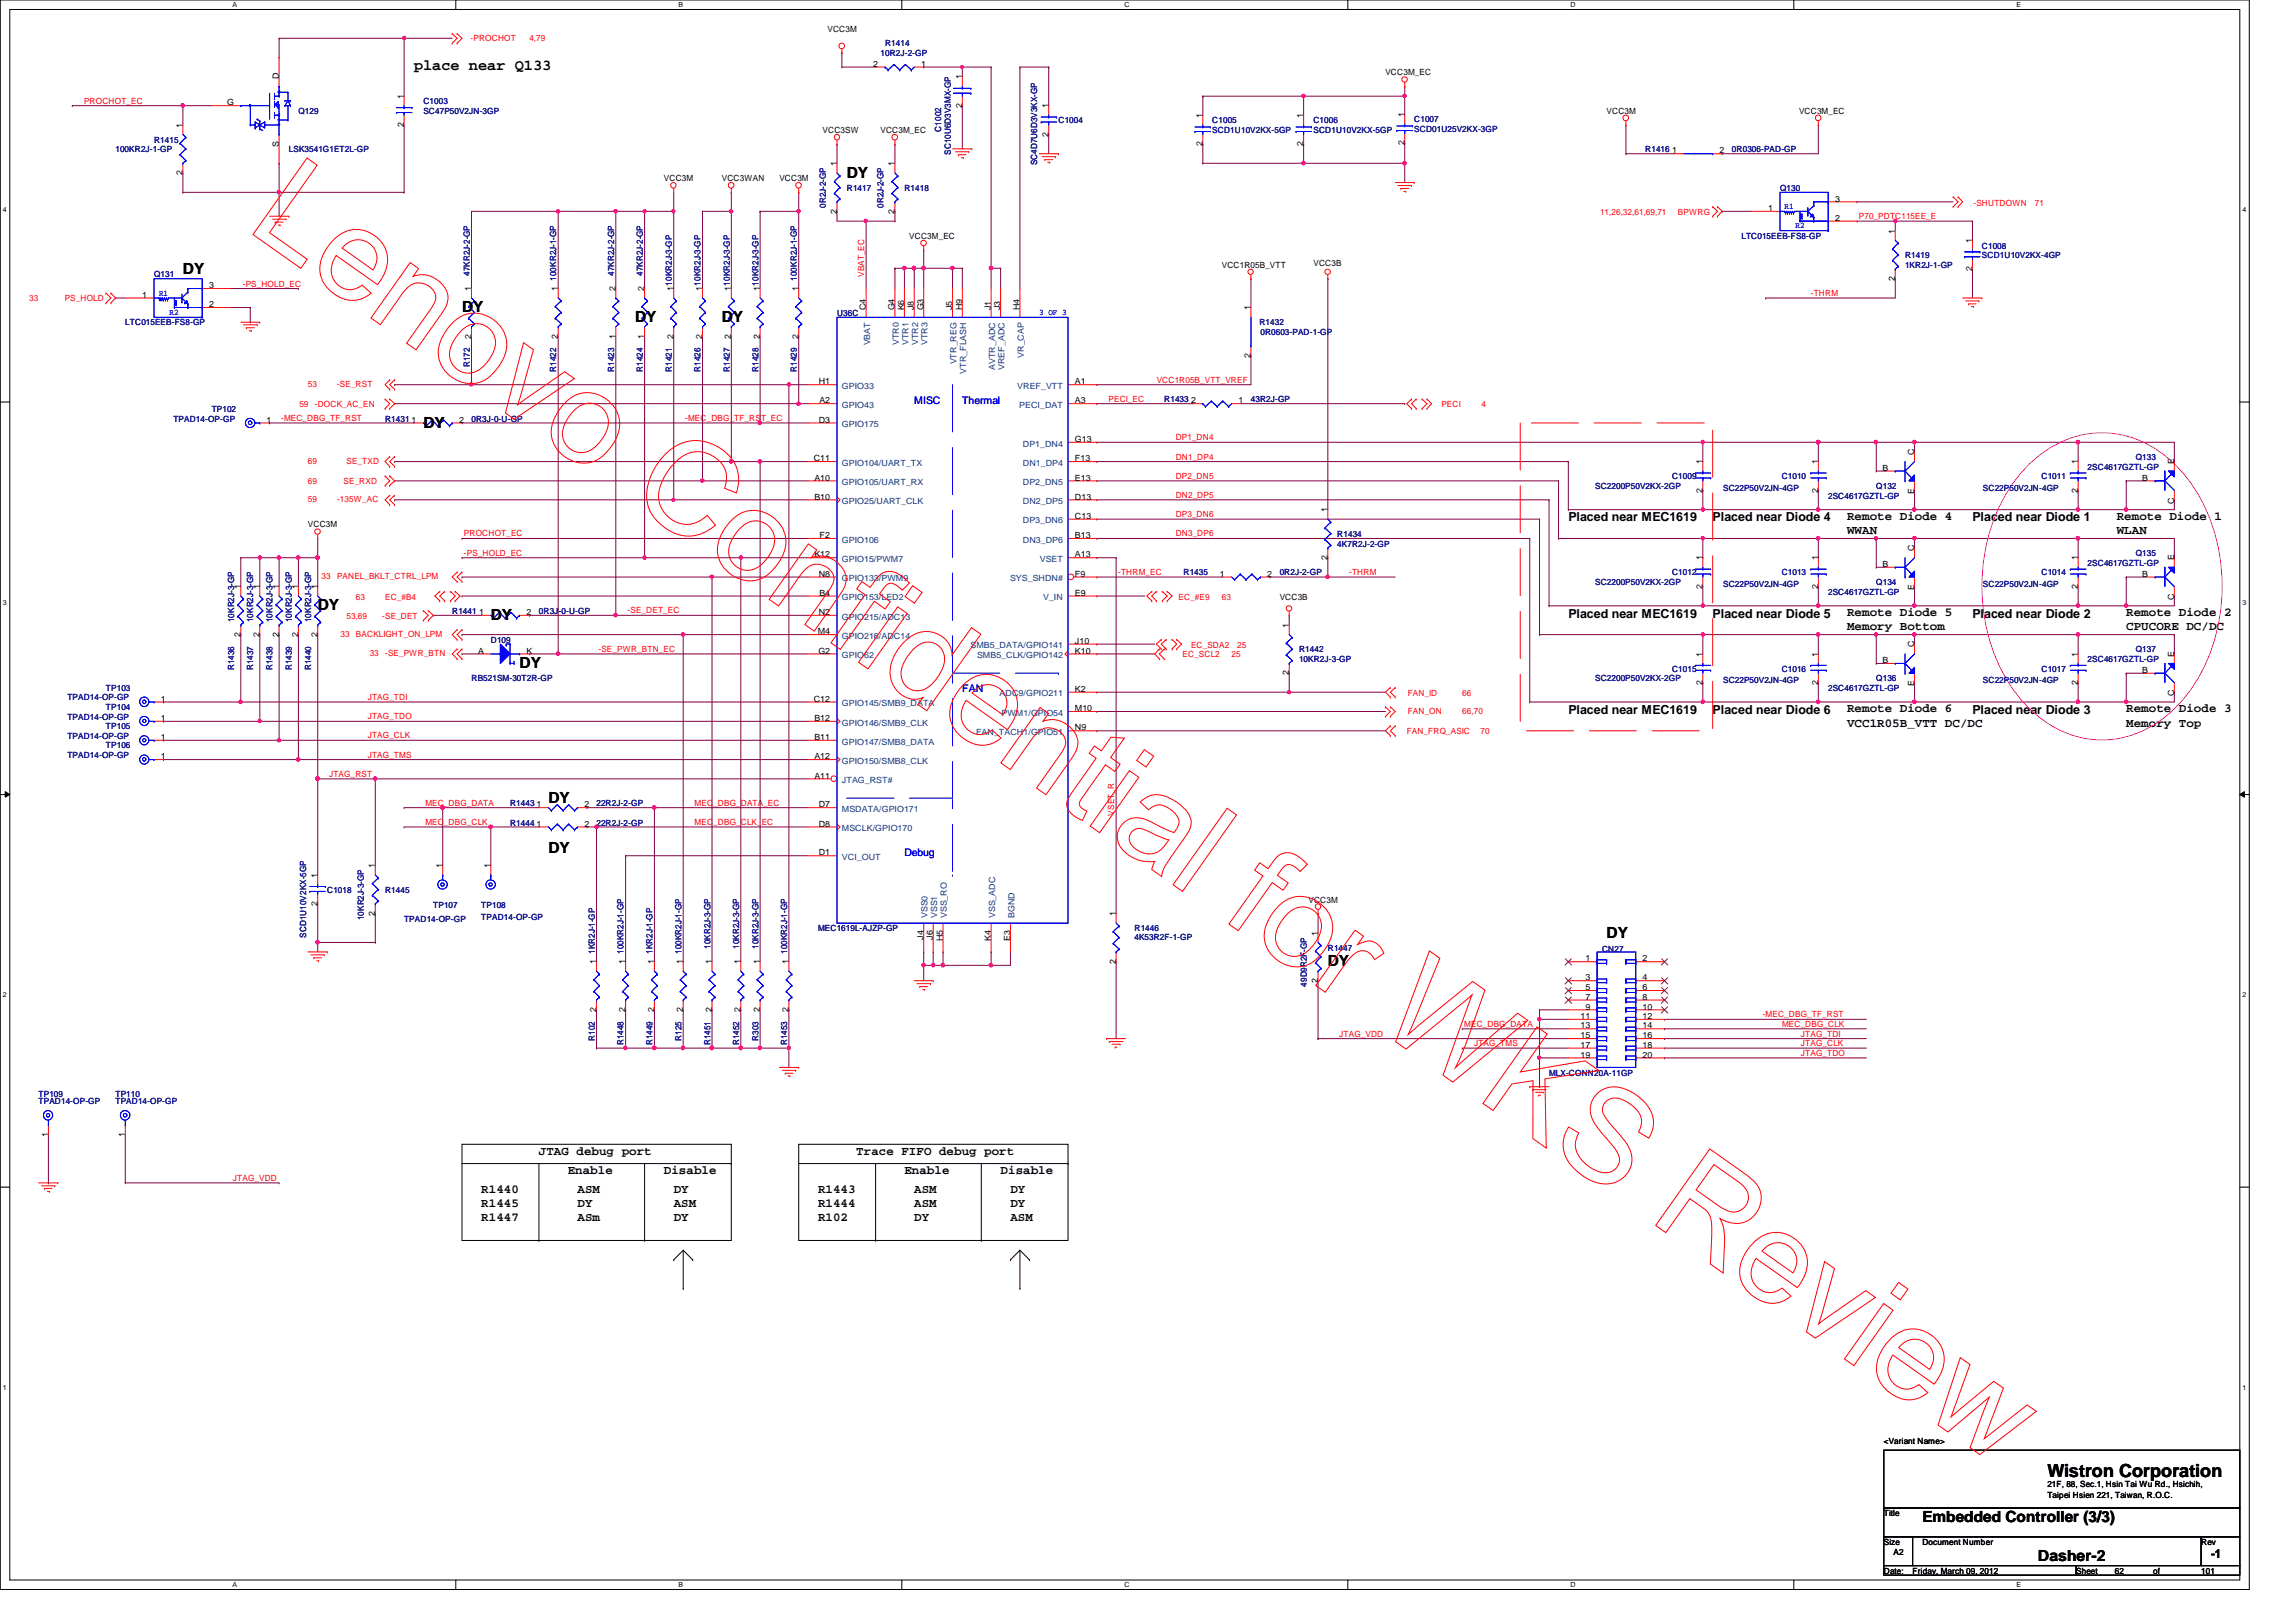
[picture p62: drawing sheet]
<svg xmlns="http://www.w3.org/2000/svg" width="297mm" height="210mm" viewBox="0 0 297 210" stroke-linecap="round" stroke-linejoin="round" font-family="sans-serif">
<defs><g id="words">
<text font-size="2.3" x="264.9" y="191.1">Wistron Corporation</text>
<g font-size="2">
<text x="53.5" y="9.1">place near Q133</text>
<text x="109.6" y="23">DY</text>
<text x="23.7" y="35.4">DY</text>
<text x="59.8" y="40.4">DY</text>
<text x="82.2" y="41.7">DY</text>
<text x="93.4" y="41.7">DY</text>
<text x="54.8" y="55.4">DY</text>
<text x="41.1" y="79">DY</text>
<text x="63.5" y="80.3">DY</text>
<text x="67.2" y="86.5">DY</text>
<text x="70.9" y="103.9">DY</text>
<text x="70.9" y="110.4">DY</text>
<text x="171.8" y="125.1">DY</text>
<text x="207.9" y="121.3">DY</text>
<text x="248.7" y="197">Embedded Controller (3/3)</text>
<text x="263.6" y="202">Dasher-2</text>
</g>
<g font-size="1.6">
<text x="202.9" y="67.5">Placed near MEC1619</text>
<text x="221.6" y="67.5">Placed near Diode 4</text>
<text x="239" y="67.3">Remote Diode 4</text>
<text x="239" y="69.1">WWAN</text>
<text x="255.2" y="67.5">Placed near Diode 1</text>
<text x="273.9" y="67.3">Remote Diode 1</text>
<text x="273.9" y="69.1">WLAN</text>
<text x="202.9" y="79.9">Placed near MEC1619</text>
<text x="221.6" y="79.9">Placed near Diode 5</text>
<text x="239" y="79.8">Remote Diode 5</text>
<text x="239" y="81.6">Memory Bottom</text>
<text x="255.2" y="79.9">Placed near Diode 2</text>
<text x="275.1" y="79.8">Remote Diode 2</text>
<text x="275.1" y="81.6">CPUCORE DC/DC</text>
<text x="202.9" y="92.4">Placed near MEC1619</text>
<text x="221.6" y="92.4">Placed near Diode 6</text>
<text x="239" y="92.2">Remote Diode 6</text>
<text x="239" y="94">VCC1R05B_VTT DC/DC</text>
<text x="255.2" y="92.4">Placed near Diode 3</text>
<text x="275.1" y="92.2">Remote Diode 3</text>
<text x="275.1" y="94">Memory Top</text>
<text x="69.7" y="149.4">JTAG debug port</text>
<text x="110.8" y="149.4">Trace FIFO debug port</text>
<text x="62.3" y="154.4">R1440</text>
<text x="73.4" y="151.9">Enable</text>
<text x="74.7" y="154.4">ASM</text>
<text x="85.9" y="151.9">Disable</text>
<text x="87.2" y="154.4">DY</text>
<text x="105.8" y="154.4">R1443</text>
<text x="117" y="151.9">Enable</text>
<text x="118.3" y="154.4">ASM</text>
<text x="129.5" y="151.9">Disable</text>
<text x="130.7" y="154.4">DY</text>
<text x="62.3" y="156.3">R1445</text>
<text x="62.3" y="158.1">R1447</text>
<text x="74.7" y="156.3">DY</text>
<text x="74.7" y="158.1">ASm</text>
<text x="87.2" y="156.3">ASM</text>
<text x="87.2" y="158.1">DY</text>
<text x="105.8" y="156.3">R1444</text>
<text x="105.8" y="158.1">R102</text>
<text x="118.3" y="156.3">ASM</text>
<text x="118.3" y="158.1">DY</text>
<text x="130.7" y="156.3">DY</text>
<text x="130.7" y="158.1">ASM</text>
<text x="286" y="201.6">-1</text>
</g>
<g font-size="1.4" fill="#00f">
<text x="118.3" y="52.2">MISC</text>
<text x="124.5" y="52.2">Thermal</text>
<text x="124.5" y="89.6">FAN</text>
<text x="117" y="110.7">Debug</text>
</g>
<g font-size="1.1" fill="#f00">
<text x="60.9" y="5.3">-PROCHOT</text>
<text x="68.5" y="5.3">4,79</text>
<text x="10.9" y="13.4">PROCHOT_EC</text>
<text x="207" y="27.8">11,26,32,61,69,71</text>
<text x="217.1" y="27.8">BPWRG</text>
<text x="240.5" y="28.4">P70_PDTC115EE_E</text>
<text x="255.3" y="26.7">-SHUTDOWN</text>
<text x="263.3" y="26.7">71</text>
<text x="111.8" y="35.8" transform="rotate(-90 111.8 35.8)">VBAT_EC</text>
<text x="3.8" y="39">33</text>
<text x="8.4" y="39">PS_HOLD</text>
<text x="31.4" y="37.1">-PS_HOLD_EC</text>
<text x="234.3" y="38.3">-THRM</text>
<text x="38.7" y="52.7">59</text>
<text x="39.8" y="50.1">53</text>
<text x="40.7" y="52.7">-DOCK_AC_EN</text>
<text x="43.6" y="50.1">-SE_RST</text>
<text x="143.4" y="52">PECI_EC</text>
<text x="149.6" y="49.5">VCC1R05B_VTT_VREF</text>
<text x="186.5" y="52.7">PECI</text>
<text x="191.7" y="52.7">4</text>
<text x="36.4" y="54.5">-MEC_DBG_TF_RST</text>
<text x="88.6" y="54.5">-MEC_DBG_TF_RST_EC</text>
<text x="152.1" y="59.5">DN1_DP4</text>
<text x="152.1" y="57">DP1_DN4</text>
<text x="39.8" y="65">59</text>
<text x="39.8" y="60">69</text>
<text x="39.8" y="62.7">69</text>
<text x="43.6" y="65">-135W_AC</text>
<text x="44.4" y="62.7">SE_RXD</text>
<text x="44.8" y="60">SE_TXD</text>
<text x="152.1" y="62">DP2_DN5</text>
<text x="152.1" y="64.4">DN2_DP5</text>
<text x="60" y="69.4">PROCHOT_EC</text>
<text x="60" y="71.9">-PS_HOLD_EC</text>
<text x="152.1" y="66.9">DP3_DN6</text>
<text x="152.1" y="69.4">DN3_DP6</text>
<text x="41.6" y="75">33</text>
<text x="43.6" y="75">PANEL_BKLT_CTRL_LPM</text>
<text x="46.1" y="77.6">63</text>
<text x="49.8" y="77.6">EC_#B4</text>
<text x="144.6" y="74.4">-THRM_EC</text>
<text x="152.5" y="77.6">EC_#E9</text>
<text x="158.1" y="77.6">63</text>
<text x="174.5" y="74.4">-THRM</text>
<text x="44.1" y="82.4">33</text>
<text x="44.8" y="80.1">53,69</text>
<text x="46.1" y="82.4">BACKLIGHT_ON_LPM</text>
<text x="49.4" y="80.1">-SE_DET</text>
<text x="81.2" y="79.4">-SE_DET_EC</text>
<text x="154.1" y="83.8">EC_SDA2</text>
<text x="160.1" y="83.8">25</text>
<text x="47.8" y="84.9">33</text>
<text x="49.8" y="84.9">-SE_PWR_BTN</text>
<text x="77.4" y="84.4">-SE_PWR_BTN_EC</text>
<text x="153" y="85">EC_SCL2</text>
<text x="159.3" y="85">25</text>
<text x="47.6" y="95.5">JTAG_CLK</text>
<text x="47.6" y="93.1">JTAG_TDO</text>
<text x="47.6" y="90.6">JTAG_TDI</text>
<text x="182" y="95">FAN_FRQ_ASIC</text>
<text x="182.1" y="90">FAN_ID</text>
<text x="182.1" y="92.4">FAN_ON</text>
<text x="189.2" y="90">66</text>
<text x="189.2" y="92.4">66,70</text>
<text x="191.6" y="95">70</text>
<text x="42.6" y="100.5">JTAG_RST</text>
<text x="47.6" y="98">JTAG_TMS</text>
<text x="55" y="104.3">MEC_DBG_DATA</text>
<text x="55" y="106.8">MEC_DBG_CLK</text>
<text x="89.9" y="104.3">MEC_DBG_DATA_EC</text>
<text x="89.9" y="106.8">MEC_DBG_CLK_EC</text>
<text x="144.1" y="105.5" transform="rotate(-90 144.1 105.5)">VSET_R</text>
<text x="228" y="131.7">-MEC_DBG_TF_RST</text>
<text x="173.3" y="134.2">JTAG_VDD</text>
<text x="189.4" y="132.9">MEC_DBG_DATA</text>
<text x="190.7" y="135.4">JTAG_TMS</text>
<text x="230.5" y="132.9">MEC_DBG_CLK</text>
<text x="233" y="135.4">JTAG_CLK</text>
<text x="233" y="136.7">JTAG_TDO</text>
<text x="233" y="134.2">JTAG_TDI</text>
<text x="30.1" y="152.8">JTAG_VDD</text>
</g>
<g font-size="1.1">
<text x="107.1" y="4.1">VCC3M</text>
<text x="36.1" y="10.3" transform="rotate(-90 36.1 10.3)">D</text>
<text x="113" y="8.6">2</text>
<text x="119.2" y="8.6">1</text>
<text x="124.5" y="10.3" transform="rotate(-90 124.5 10.3)">1</text>
<text x="179.2" y="9.7">VCC3M_EC</text>
<text x="23.6" y="16.5" transform="rotate(-90 23.6 16.5)">1</text>
<text x="29.4" y="13.6">G</text>
<text x="52.2" y="16.4" transform="rotate(-90 52.2 16.4)">2</text>
<text x="52.2" y="12.8" transform="rotate(-90 52.2 12.8)">1</text>
<text x="106.4" y="17.2">VCC3SW</text>
<text x="113.9" y="17.2">VCC3M_EC</text>
<text x="124.5" y="14" transform="rotate(-90 124.5 14)">2</text>
<text x="135.6" y="17.7" transform="rotate(-90 135.6 17.7)">2</text>
<text x="135.6" y="14" transform="rotate(-90 135.6 14)">1</text>
<text x="155.6" y="15.3" transform="rotate(-90 155.6 15.3)">1</text>
<text x="168.6" y="15.3" transform="rotate(-90 168.6 15.3)">1</text>
<text x="181.7" y="15.2" transform="rotate(-90 181.7 15.2)">1</text>
<text x="207.9" y="14.7">VCC3M</text>
<text x="232.7" y="14.7">VCC3M_EC</text>
<text x="23.6" y="22.6" transform="rotate(-90 23.6 22.6)">2</text>
<text x="36.1" y="19" transform="rotate(-90 36.1 19)">S</text>
<text x="85.9" y="23.5">VCC3M</text>
<text x="93.4" y="23.5">VCC3WAN</text>
<text x="100.8" y="23.5">VCC3M</text>
<text x="108.2" y="21.5" transform="rotate(-90 108.2 21.5)">1</text>
<text x="115.7" y="21.5" transform="rotate(-90 115.7 21.5)">1</text>
<text x="155.6" y="18.9" transform="rotate(-90 155.6 18.9)">2</text>
<text x="168.6" y="18.9" transform="rotate(-90 168.6 18.9)">2</text>
<text x="181.7" y="18.8" transform="rotate(-90 181.7 18.8)">2</text>
<text x="216.3" y="19.9">1</text>
<text x="222.5" y="19.9">2</text>
<text x="108.2" y="27.6" transform="rotate(-90 108.2 27.6)">2</text>
<text x="115.7" y="27.6" transform="rotate(-90 115.7 27.6)">2</text>
<text x="228.8" y="27.3">1</text>
<text x="237.4" y="28.6">2</text>
<text x="237.4" y="26.1">3</text>
<text x="117.6" y="30.9">VCC3M_EC</text>
<text x="158.1" y="34.6">VCC1R05B_VTT</text>
<text x="169.9" y="34.4">VCC3B</text>
<text x="245.1" y="30.2" transform="rotate(-90 245.1 30.2)">1</text>
<text x="255.1" y="35.1" transform="rotate(-90 255.1 35.1)">2</text>
<text x="255.1" y="31.5" transform="rotate(-90 255.1 31.5)">1</text>
<text x="18.4" y="38.5">1</text>
<text x="27" y="39.8">2</text>
<text x="27" y="37.3">3</text>
<text x="61" y="37.7" transform="rotate(-90 61 37.7)">1</text>
<text x="72.2" y="37.7" transform="rotate(-90 72.2 37.7)">1</text>
<text x="79.6" y="37.7" transform="rotate(-90 79.6 37.7)">2</text>
<text x="83.4" y="37.7" transform="rotate(-90 83.4 37.7)">2</text>
<text x="87.1" y="37.7" transform="rotate(-90 87.1 37.7)">110KR2J-3-GP</text>
<text x="90.8" y="37.7" transform="rotate(-90 90.8 37.7)">110KR2J-3-GP</text>
<text x="94.6" y="37.7" transform="rotate(-90 94.6 37.7)">110KR2J-3-GP</text>
<text x="98.3" y="37.7" transform="rotate(-90 98.3 37.7)">110KR2J-3-GP</text>
<text x="103.3" y="37.7" transform="rotate(-90 103.3 37.7)">1</text>
<text x="112" y="40.2" transform="rotate(-90 112 40.2)">C4</text>
<text x="115.7" y="40.2" transform="rotate(-90 115.7 40.2)">G4</text>
<text x="117" y="40.2" transform="rotate(-90 117 40.2)">K6</text>
<text x="118.2" y="40.2" transform="rotate(-90 118.2 40.2)">J8</text>
<text x="119.5" y="40.2" transform="rotate(-90 119.5 40.2)">G3</text>
<text x="123.2" y="40.2" transform="rotate(-90 123.2 40.2)">J5</text>
<text x="124.5" y="40.2" transform="rotate(-90 124.5 40.2)">H9</text>
<text x="128.2" y="40.2" transform="rotate(-90 128.2 40.2)">J1</text>
<text x="129.4" y="40.2" transform="rotate(-90 129.4 40.2)">J3</text>
<text x="131.9" y="40.2" transform="rotate(-90 131.9 40.2)">H4</text>
<text x="161.8" y="40.2" transform="rotate(-90 161.8 40.2)">1</text>
<text x="245.1" y="36.4" transform="rotate(-90 245.1 36.4)">2</text>
<text x="61" y="43.8" transform="rotate(-90 61 43.8)">2</text>
<text x="72.2" y="43.8" transform="rotate(-90 72.2 43.8)">2</text>
<text x="79.6" y="43.8" transform="rotate(-90 79.6 43.8)">1</text>
<text x="83.4" y="43.8" transform="rotate(-90 83.4 43.8)">1</text>
<text x="87.1" y="43.8" transform="rotate(-90 87.1 43.8)">2</text>
<text x="90.8" y="43.8" transform="rotate(-90 90.8 43.8)">2</text>
<text x="94.6" y="43.8" transform="rotate(-90 94.6 43.8)">2</text>
<text x="98.3" y="43.8" transform="rotate(-90 98.3 43.8)">2</text>
<text x="103.3" y="43.8" transform="rotate(-90 103.3 43.8)">2</text>
<text x="161.8" y="46.3" transform="rotate(-90 161.8 46.3)">2</text>
<text x="105.9" y="49.7">H1</text>
<text x="106" y="52.2">A2</text>
<text x="139.1" y="49.7">A1</text>
<text x="139.1" y="52.2">A3</text>
<text x="154.1" y="52.2">2</text>
<text x="160.2" y="52.2">1</text>
<text x="34.5" y="54.7">1</text>
<text x="53.3" y="54.7">1</text>
<text x="59.4" y="54.7">2</text>
<text x="105.3" y="59.7">C11</text>
<text x="105.9" y="54.7">D3</text>
<text x="139.1" y="57.2">G13</text>
<text x="139.1" y="59.7">F13</text>
<text x="247.6" y="58.8" transform="rotate(-90 247.6 58.8)">C</text>
<text x="105.4" y="62.2">A10</text>
<text x="105.4" y="64.6">B10</text>
<text x="139.1" y="62.2">E13</text>
<text x="139.1" y="64.6">D13</text>
<text x="220.3" y="63.8" transform="rotate(-90 220.3 63.8)">2</text>
<text x="220.3" y="60.1" transform="rotate(-90 220.3 60.1)">1</text>
<text x="235.2" y="63.8" transform="rotate(-90 235.2 63.8)">2</text>
<text x="235.2" y="60.1" transform="rotate(-90 235.2 60.1)">1</text>
<text x="243.5" y="60.9">B</text>
<text x="247.6" y="63.9" transform="rotate(-90 247.6 63.9)">E</text>
<text x="268.8" y="63.8" transform="rotate(-90 268.8 63.8)">2</text>
<text x="268.8" y="60.1" transform="rotate(-90 268.8 60.1)">1</text>
<text x="277.2" y="62.2">B</text>
<text x="281.3" y="65.2" transform="rotate(-90 281.3 65.2)">C</text>
<text x="281.3" y="60.1" transform="rotate(-90 281.3 60.1)">E</text>
<text x="39.8" y="68.2">VCC3M</text>
<text x="106" y="69.6">F2</text>
<text x="139.1" y="67.1">C13</text>
<text x="139.1" y="69.6">B13</text>
<text x="171.7" y="66.3" transform="rotate(-90 171.7 66.3)">1</text>
<text x="247.6" y="71.3" transform="rotate(-90 247.6 71.3)">C</text>
<text x="31.1" y="76.2" transform="rotate(-90 31.1 76.2)">1</text>
<text x="33.6" y="76.2" transform="rotate(-90 33.6 76.2)">1</text>
<text x="36.1" y="76.2" transform="rotate(-90 36.1 76.2)">1</text>
<text x="38.6" y="76.2" transform="rotate(-90 38.6 76.2)">1</text>
<text x="41.1" y="76.2" transform="rotate(-90 41.1 76.2)">1</text>
<text x="105.4" y="72.1">K12</text>
<text x="105.9" y="74.6">N8</text>
<text x="106" y="77.1">B4</text>
<text x="139.1" y="72.1">A13</text>
<text x="139.1" y="74.6">F9</text>
<text x="139.1" y="77.1">E9</text>
<text x="157.8" y="74.6">1</text>
<text x="164" y="74.6">2</text>
<text x="165.6" y="77.6">VCC3B</text>
<text x="171.7" y="72.4" transform="rotate(-90 171.7 72.4)">2</text>
<text x="220.3" y="76.2" transform="rotate(-90 220.3 76.2)">2</text>
<text x="220.3" y="72.5" transform="rotate(-90 220.3 72.5)">1</text>
<text x="235.2" y="76.2" transform="rotate(-90 235.2 76.2)">2</text>
<text x="235.2" y="72.5" transform="rotate(-90 235.2 72.5)">1</text>
<text x="243.5" y="73.4">B</text>
<text x="247.6" y="76.3" transform="rotate(-90 247.6 76.3)">E</text>
<text x="268.8" y="76.2" transform="rotate(-90 268.8 76.2)">2</text>
<text x="268.8" y="72.5" transform="rotate(-90 268.8 72.5)">1</text>
<text x="277.2" y="74.6">B</text>
<text x="281.3" y="77.6" transform="rotate(-90 281.3 77.6)">C</text>
<text x="281.3" y="72.5" transform="rotate(-90 281.3 72.5)">E</text>
<text x="31.1" y="82.4" transform="rotate(-90 31.1 82.4)">2</text>
<text x="33.6" y="82.4" transform="rotate(-90 33.6 82.4)">2</text>
<text x="36.1" y="82.4" transform="rotate(-90 36.1 82.4)">2</text>
<text x="38.6" y="82.4" transform="rotate(-90 38.6 82.4)">2</text>
<text x="41.1" y="82.4" transform="rotate(-90 41.1 82.4)">2</text>
<text x="62" y="79.6">1</text>
<text x="68.1" y="79.6">2</text>
<text x="105.8" y="82.1">M4</text>
<text x="105.9" y="79.6">N2</text>
<text x="139.1" y="83.3">J10</text>
<text x="166.7" y="81.2" transform="rotate(-90 166.7 81.2)">1</text>
<text x="247.6" y="83.7" transform="rotate(-90 247.6 83.7)">C</text>
<text x="61.8" y="84.6">A</text>
<text x="68.1" y="84.6">K</text>
<text x="105.9" y="84.6">G2</text>
<text x="139.1" y="84.6">K10</text>
<text x="139.1" y="89.5">K2</text>
<text x="166.7" y="87.4" transform="rotate(-90 166.7 87.4)">2</text>
<text x="220.3" y="88.6" transform="rotate(-90 220.3 88.6)">2</text>
<text x="220.3" y="85" transform="rotate(-90 220.3 85)">1</text>
<text x="235.2" y="88.6" transform="rotate(-90 235.2 88.6)">2</text>
<text x="235.2" y="85" transform="rotate(-90 235.2 85)">1</text>
<text x="243.5" y="85.8">B</text>
<text x="247.6" y="88.8" transform="rotate(-90 247.6 88.8)">E</text>
<text x="268.8" y="88.6" transform="rotate(-90 268.8 88.6)">2</text>
<text x="268.8" y="85" transform="rotate(-90 268.8 85)">1</text>
<text x="277.2" y="87.1">B</text>
<text x="281.3" y="85" transform="rotate(-90 281.3 85)">E</text>
<text x="20.8" y="93.3">1</text>
<text x="20.8" y="95.8">1</text>
<text x="20.8" y="90.8">1</text>
<text x="105.3" y="90.8">C12</text>
<text x="105.4" y="93.3">B12</text>
<text x="105.4" y="95.8">B11</text>
<text x="139.1" y="92">M10</text>
<text x="139.1" y="94.5">N9</text>
<text x="281.3" y="90.1" transform="rotate(-90 281.3 90.1)">C</text>
<text x="20.8" y="98.3">1</text>
<text x="105.4" y="98.3">A12</text>
<text x="105.4" y="100.8">A11</text>
<text x="69.4" y="104.5">1</text>
<text x="69.4" y="107">1</text>
<text x="75.6" y="104.5">2</text>
<text x="75.6" y="107">2</text>
<text x="105.9" y="104.5">D7</text>
<text x="105.9" y="107">D8</text>
<text x="41.1" y="113.6" transform="rotate(-90 41.1 113.6)">1</text>
<text x="48.5" y="112.4" transform="rotate(-90 48.5 112.4)">1</text>
<text x="57.2" y="112.4" transform="rotate(-90 57.2 112.4)">1</text>
<text x="63.5" y="112.4" transform="rotate(-90 63.5 112.4)">1</text>
<text x="105.9" y="110.7">D1</text>
<text x="41.1" y="117.3" transform="rotate(-90 41.1 117.3)">2</text>
<text x="48.5" y="118.5" transform="rotate(-90 48.5 118.5)">2</text>
<text x="144.4" y="118.6" transform="rotate(-90 144.4 118.6)">1</text>
<text x="169.3" y="116.8">VCC3M</text>
<text x="77.1" y="124.8" transform="rotate(-90 77.1 124.8)">1</text>
<text x="80.9" y="124.8" transform="rotate(-90 80.9 124.8)">1</text>
<text x="84.6" y="124.8" transform="rotate(-90 84.6 124.8)">1</text>
<text x="88.3" y="124.8" transform="rotate(-90 88.3 124.8)">1</text>
<text x="92.1" y="124.8" transform="rotate(-90 92.1 124.8)">1</text>
<text x="95.8" y="124.8" transform="rotate(-90 95.8 124.8)">1</text>
<text x="98.3" y="124.8" transform="rotate(-90 98.3 124.8)">1</text>
<text x="102" y="124.8" transform="rotate(-90 102 124.8)">1</text>
<text x="119.5" y="121.6" transform="rotate(-90 119.5 121.6)">J4</text>
<text x="120.7" y="121.6" transform="rotate(-90 120.7 121.6)">J6</text>
<text x="122" y="121.8" transform="rotate(-90 122 121.8)">H5</text>
<text x="128.2" y="121.8" transform="rotate(-90 128.2 121.8)">K4</text>
<text x="130.7" y="121.8" transform="rotate(-90 130.7 121.8)">E3</text>
<text x="144.4" y="124.7" transform="rotate(-90 144.4 124.7)">2</text>
<text x="170.5" y="121.1" transform="rotate(-90 170.5 121.1)">1</text>
<text x="205.1" y="124.4">1</text>
<text x="212.5" y="124.4">2</text>
<text x="77.1" y="130.9" transform="rotate(-90 77.1 130.9)">2</text>
<text x="80.9" y="130.9" transform="rotate(-90 80.9 130.9)">2</text>
<text x="84.6" y="130.9" transform="rotate(-90 84.6 130.9)">2</text>
<text x="88.3" y="130.9" transform="rotate(-90 88.3 130.9)">2</text>
<text x="92.1" y="130.9" transform="rotate(-90 92.1 130.9)">2</text>
<text x="95.8" y="130.9" transform="rotate(-90 95.8 130.9)">2</text>
<text x="98.3" y="130.9" transform="rotate(-90 98.3 130.9)">2</text>
<text x="102" y="130.9" transform="rotate(-90 102 130.9)">2</text>
<text x="170.5" y="127.2" transform="rotate(-90 170.5 127.2)">2</text>
<text x="204.5" y="131.9">11</text>
<text x="205.1" y="126.9">3</text>
<text x="205.1" y="128.1">5</text>
<text x="205.1" y="129.4">7</text>
<text x="205.1" y="130.6">9</text>
<text x="212.5" y="126.9">4</text>
<text x="212.5" y="128.1">6</text>
<text x="212.5" y="129.4">8</text>
<text x="212.5" y="130.6">10</text>
<text x="212.5" y="131.9">12</text>
<text x="204.5" y="133.1">13</text>
<text x="204.5" y="134.4">15</text>
<text x="204.5" y="135.6">17</text>
<text x="204.5" y="136.9">19</text>
<text x="212.5" y="133.1">14</text>
<text x="212.5" y="134.4">16</text>
<text x="212.5" y="135.6">18</text>
<text x="212.5" y="136.9">20</text>
<text x="6.2" y="147.1" transform="rotate(-90 6.2 147.1)">1</text>
<text x="16.2" y="147.1" transform="rotate(-90 16.2 147.1)">1</text>
<text x="243.7" y="186.9">&lt;Variant Name&gt;</text>
<text x="243.7" y="196.2">Title</text>
<text x="264.9" y="192.4">21F, 88, Sec.1, Hsin Tai Wu Rd., Hsichih,</text>
<text x="264.9" y="193.8">Taipei Hsien 221, Taiwan, R.O.C.</text>
<text x="243.7" y="199.9">Size</text>
<text x="243.7" y="203.7">Date:</text>
<text x="245" y="201.2">A2</text>
<text x="247.4" y="203.7">Friday, March 09, 2012</text>
<text x="248.7" y="199.9">Document Number</text>
<text x="268.6" y="203.7">Sheet</text>
<text x="273.6" y="203.7">62</text>
<text x="278.6" y="203.7">of</text>
<text x="284.8" y="199.9">Rev</text>
<text x="284.8" y="203.7">101</text>
</g>
<g font-size="1.1" fill="#000080">
<text x="113.9" y="7.3">10R2J-2-GP</text>
<text x="114.5" y="6">R1414</text>
<text x="38.6" y="14.7">Q129</text>
<text x="54.8" y="13.5">C1003</text>
<text x="54.8" y="14.7">SC47P50V2JN-3GP</text>
<text x="121.7" y="17" transform="rotate(-90 121.7 17)">C1002</text>
<text x="136.9" y="16">C1004</text>
<text x="156.8" y="16">C1005</text>
<text x="156.8" y="17.2">SCD1U10V2KX-5GP</text>
<text x="169.9" y="16">C1006</text>
<text x="169.9" y="17.2">SCD1U10V2KX-5GP</text>
<text x="183" y="15.8">C1007</text>
<text x="183" y="17.1">SCD01U25V2KX-3GP</text>
<text x="14.9" y="19.7">100KR2J-1-GP</text>
<text x="19.9" y="18.5">R1415</text>
<text x="37.4" y="19.7">LSK3541G1ET2L-GP</text>
<text x="123" y="20" transform="rotate(-90 123 20)">SC10U6D3V3MX-GP</text>
<text x="134.2" y="21.4" transform="rotate(-90 134.2 21.4)">SC4D7U6D3V3KX-GP</text>
<text x="212.8" y="19.7">R1416</text>
<text x="224.1" y="19.7">0R0306-PAD-GP</text>
<text x="106.8" y="26.9" transform="rotate(-90 106.8 26.9)">0R2J-2-GP</text>
<text x="109.6" y="24.7">R1417</text>
<text x="114.3" y="26.9" transform="rotate(-90 114.3 26.9)">0R2J-2-GP</text>
<text x="117" y="24.7">R1418</text>
<text x="230.3" y="24.7">Q130</text>
<text x="19.9" y="35.9">Q131</text>
<text x="60.8" y="35.7" transform="rotate(-90 60.8 35.7)">47KR2J-2-GP</text>
<text x="79.5" y="35.7" transform="rotate(-90 79.5 35.7)">47KR2J-2-GP</text>
<text x="83.2" y="35.7" transform="rotate(-90 83.2 35.7)">47KR2J-2-GP</text>
<text x="225.3" y="30.9">LTC015EEB-FS8-GP</text>
<text x="246.5" y="33.4">R1419</text>
<text x="246.5" y="34.6">1KR2J-1-GP</text>
<text x="256.4" y="32.2">C1008</text>
<text x="256.4" y="33.4">SCD1U10V2KX-4GP</text>
<text x="72" y="36.3" transform="rotate(-90 72 36.3)">100KR2J-1-GP</text>
<text x="103.1" y="36.3" transform="rotate(-90 103.1 36.3)">100KR2J-1-GP</text>
<text x="108.3" y="40.9">U36C</text>
<text x="16.2" y="42.1">LTC015EEB-FS8-GP</text>
<text x="60.8" y="47.5" transform="rotate(-90 60.8 47.5)">R172</text>
<text x="162.9" y="42.1">R1432</text>
<text x="163.1" y="43.3">0R0603-PAD-1-GP</text>
<text x="27.4" y="53.3">TP102</text>
<text x="72" y="48.1" transform="rotate(-90 72 48.1)">R1422</text>
<text x="79.5" y="48.1" transform="rotate(-90 79.5 48.1)">R1423</text>
<text x="83.2" y="48.1" transform="rotate(-90 83.2 48.1)">R1424</text>
<text x="86.9" y="48.1" transform="rotate(-90 86.9 48.1)">R1421</text>
<text x="90.6" y="48.1" transform="rotate(-90 90.6 48.1)">R1426</text>
<text x="94.4" y="48.1" transform="rotate(-90 94.4 48.1)">R1427</text>
<text x="98.1" y="48.1" transform="rotate(-90 98.1 48.1)">R1428</text>
<text x="103.1" y="48.1" transform="rotate(-90 103.1 48.1)">R1429</text>
<text x="150.6" y="52.1">R1433</text>
<text x="161.8" y="52.1">43R2J-GP</text>
<text x="22.4" y="54.6">TPAD14-OP-GP</text>
<text x="49.8" y="54.6">R1431</text>
<text x="61" y="54.6">0R3J-0-U-GP</text>
<text x="276.3" y="59.5">Q133</text>
<text x="206.4" y="63.3">SC2200P50V2KX-2GP</text>
<text x="216.3" y="62">C1009</text>
<text x="222.9" y="63.5">SC22P50V2JN-4GP</text>
<text x="230.5" y="62">C1010</text>
<text x="236.5" y="64.5">2SC4617GZTL-GP</text>
<text x="242.7" y="63.3">Q132</text>
<text x="256.5" y="63.5">SC22P50V2JN-4GP</text>
<text x="264.1" y="62">C1011</text>
<text x="270.1" y="60.8">2SC4617GZTL-GP</text>
<text x="173" y="69.5">R1434</text>
<text x="173" y="70.7">4K7R2J-2-GP</text>
<text x="276.3" y="72">Q135</text>
<text x="153.1" y="74.5">R1435</text>
<text x="165.6" y="74.5">0R2J-2-GP</text>
<text x="206.4" y="75.7">SC2200P50V2KX-2GP</text>
<text x="216.3" y="74.5">C1012</text>
<text x="222.9" y="75.9">SC22P50V2JN-4GP</text>
<text x="230.5" y="74.5">C1013</text>
<text x="236.5" y="77">2SC4617GZTL-GP</text>
<text x="242.7" y="75.7">Q134</text>
<text x="256.5" y="75.9">SC22P50V2JN-4GP</text>
<text x="264.1" y="74.5">C1014</text>
<text x="270.1" y="73.2">2SC4617GZTL-GP</text>
<text x="30.3" y="80.5" transform="rotate(-90 30.3 80.5)">10KR2J-3-GP</text>
<text x="32.8" y="80.5" transform="rotate(-90 32.8 80.5)">10KR2J-3-GP</text>
<text x="35.3" y="80.5" transform="rotate(-90 35.3 80.5)">10KR2J-3-GP</text>
<text x="37.8" y="80.5" transform="rotate(-90 37.8 80.5)">10KR2J-3-GP</text>
<text x="40.3" y="80.5" transform="rotate(-90 40.3 80.5)">10KR2J-3-GP</text>
<text x="58.5" y="79.5">R1441</text>
<text x="63.5" y="83.2">D109</text>
<text x="69.7" y="79.5">0R3J-0-U-GP</text>
<text x="13.7" y="89.4">TP103</text>
<text x="30.3" y="86.7" transform="rotate(-90 30.3 86.7)">R1436</text>
<text x="32.8" y="86.7" transform="rotate(-90 32.8 86.7)">R1437</text>
<text x="35.3" y="86.7" transform="rotate(-90 35.3 86.7)">R1438</text>
<text x="37.8" y="86.7" transform="rotate(-90 37.8 86.7)">R1439</text>
<text x="40.3" y="86.7" transform="rotate(-90 40.3 86.7)">R1440</text>
<text x="61" y="88.2">RB521SM-30T2R-GP</text>
<text x="168.1" y="84.4">R1442</text>
<text x="168.1" y="85.7">10KR2J-3-GP</text>
<text x="206.4" y="88.2">SC2200P50V2KX-2GP</text>
<text x="216.3" y="86.9">C1015</text>
<text x="222.9" y="88.4">SC22P50V2JN-4GP</text>
<text x="230.5" y="86.9">C1016</text>
<text x="236.5" y="89.4">2SC4617GZTL-GP</text>
<text x="242.7" y="88.2">Q136</text>
<text x="256.5" y="88.4">SC22P50V2JN-4GP</text>
<text x="264.1" y="86.9">C1017</text>
<text x="270.1" y="85.7">2SC4617GZTL-GP</text>
<text x="276.3" y="84.4">Q137</text>
<text x="8.7" y="93.1">TPAD14-OP-GP</text>
<text x="8.7" y="95.6">TPAD14-OP-GP</text>
<text x="8.7" y="90.6">TPAD14-OP-GP</text>
<text x="13.7" y="91.9">TP104</text>
<text x="13.7" y="94.4">TP105</text>
<text x="8.7" y="98.1">TPAD14-OP-GP</text>
<text x="13.7" y="96.9">TP106</text>
<text x="66" y="104.4">R1443</text>
<text x="66" y="106.8">R1444</text>
<text x="77.2" y="104.4">22R2J-2-GP</text>
<text x="77.2" y="106.8">22R2J-2-GP</text>
<text x="42.3" y="115.5">C1018</text>
<text x="47.1" y="119.1" transform="rotate(-90 47.1 119.1)">10KR2J-3-GP</text>
<text x="49.8" y="115.5">R1445</text>
<text x="52.3" y="119.3">TPAD14-OP-GP</text>
<text x="56" y="117.5">TP107</text>
<text x="62.3" y="117.5">TP108</text>
<text x="62.3" y="119">TPAD14-OP-GP</text>
<text x="39.6" y="121.3" transform="rotate(-90 39.6 121.3)">SCD1U10V2KX-5GP</text>
<text x="77" y="123.4" transform="rotate(-90 77 123.4)">1KR2J-1-GP</text>
<text x="80.7" y="123.4" transform="rotate(-90 80.7 123.4)">100KR2J-1-GP</text>
<text x="84.4" y="123.4" transform="rotate(-90 84.4 123.4)">1KR2J-1-GP</text>
<text x="88.2" y="123.4" transform="rotate(-90 88.2 123.4)">100KR2J-1-GP</text>
<text x="91.9" y="122.8" transform="rotate(-90 91.9 122.8)">10KR2J-3-GP</text>
<text x="95.6" y="122.8" transform="rotate(-90 95.6 122.8)">10KR2J-3-GP</text>
<text x="98.1" y="122.8" transform="rotate(-90 98.1 122.8)">10KR2J-3-GP</text>
<text x="101.9" y="123.4" transform="rotate(-90 101.9 123.4)">100KR2J-1-GP</text>
<text x="105.8" y="120.5">MEC1619L-AJZP-GP</text>
<text x="146.8" y="120.5">R1446</text>
<text x="146.8" y="121.6">4K53R2F-1-GP</text>
<text x="171.8" y="123">R1447</text>
<text x="207.3" y="123.1">CN27</text>
<text x="169.1" y="127.7" transform="rotate(-90 169.1 127.7)">49D9R2F-GP</text>
<text x="77" y="134.7" transform="rotate(-90 77 134.7)">R102</text>
<text x="80.7" y="135.3" transform="rotate(-90 80.7 135.3)">R1448</text>
<text x="84.4" y="135.3" transform="rotate(-90 84.4 135.3)">R1449</text>
<text x="88.2" y="134.7" transform="rotate(-90 88.2 134.7)">R125</text>
<text x="91.9" y="135.3" transform="rotate(-90 91.9 135.3)">R1451</text>
<text x="95.6" y="135.3" transform="rotate(-90 95.6 135.3)">R1452</text>
<text x="98.1" y="134.7" transform="rotate(-90 98.1 134.7)">R303</text>
<text x="101.9" y="135.3" transform="rotate(-90 101.9 135.3)">R1453</text>
<text x="5" y="141.9">TP109</text>
<text x="5" y="142.9">TPAD14-OP-GP</text>
<text x="14.9" y="141.9">TP110</text>
<text x="14.9" y="142.9">TPAD14-OP-GP</text>
<text x="200.4" y="139.2">MLX-CONN20A-11GP</text>
</g>
<g font-size="1.1" fill="#00f">
<text x="230.9" y="27.1">R1</text>
<text x="232.3" y="29.5">R2</text>
<text x="20.6" y="38.3">R1</text>
<text x="21.9" y="40.7">R2</text>
<text x="134.4" y="40.7">3 OF 3</text>
</g>
<g font-size="1.1" fill="#004080">
<text x="112.6" y="44.7" transform="rotate(-90 112.6 44.7)">VBAT</text>
<text x="116.3" y="44.7" transform="rotate(-90 116.3 44.7)">VTR0</text>
<text x="117.5" y="44.7" transform="rotate(-90 117.5 44.7)">VTR1</text>
<text x="118.8" y="44.7" transform="rotate(-90 118.8 44.7)">VTR2</text>
<text x="120" y="44.7" transform="rotate(-90 120 44.7)">VTR3</text>
<text x="123.7" y="47.2" transform="rotate(-90 123.7 47.2)">VTR_REG</text>
<text x="128.7" y="47.9" transform="rotate(-90 128.7 47.9)">AVTR_ADC</text>
<text x="130" y="47.9" transform="rotate(-90 130 47.9)">VREF_ADC</text>
<text x="132.5" y="46.3" transform="rotate(-90 132.5 46.3)">VR_CAP</text>
<text x="108.9" y="50.3">GPIO33</text>
<text x="108.9" y="52.8">GPIO43</text>
<text x="125" y="48.4" transform="rotate(-90 125 48.4)">VTR_FLASH</text>
<text x="131.6" y="50.3">VREF_VTT</text>
<text x="131.9" y="52.8">PECI_DAT</text>
<text x="108.9" y="55.3">GPIO175</text>
<text x="132.3" y="57.8">DP1_DN4</text>
<text x="108.9" y="60.3">GPIO104/UART_TX</text>
<text x="108.9" y="62.8">GPIO105/UART_RX</text>
<text x="108.9" y="65.2">GPIO25/UART_CLK</text>
<text x="132.3" y="60.3">DN1_DP4</text>
<text x="132.3" y="62.8">DP2_DN5</text>
<text x="132.3" y="65.2">DN2_DP5</text>
<text x="108.9" y="70.2">GPIO106</text>
<text x="132.3" y="67.7">DP3_DN6</text>
<text x="132.3" y="70.2">DN3_DP6</text>
<text x="108.9" y="72.7">GPIO15/PWM7</text>
<text x="108.9" y="75.2">GPIO133/PWM9</text>
<text x="108.9" y="77.7">GPIO153/LED2</text>
<text x="130.7" y="75.2">SYS_SHDN#</text>
<text x="134.5" y="72.7">VSET</text>
<text x="135" y="77.7">V_IN</text>
<text x="108.9" y="80.2">GPIO215/ADC13</text>
<text x="108.9" y="82.7">GPIO216/ADC14</text>
<text x="125.6" y="83.9">SMB5_DATA/GPIO141</text>
<text x="108.9" y="85.2">GPIO62</text>
<text x="126.4" y="85.2">SMB5_CLK/GPIO142</text>
<text x="108.9" y="91.4">GPIO145/SMB9_DATA</text>
<text x="108.9" y="93.9">GPIO146/SMB9_CLK</text>
<text x="126.3" y="95.1">FAN_TACH1/GPIO51</text>
<text x="129.3" y="90.1">ADC9/GPIO211</text>
<text x="129.6" y="92.6">PWM1/GPIO54</text>
<text x="108.9" y="96.4">GPIO147/SMB8_DATA</text>
<text x="108.9" y="98.8">GPIO150/SMB8_CLK</text>
<text x="108.9" y="101.3">JTAG_RST#</text>
<text x="108.9" y="105.1">MSDATA/GPIO171</text>
<text x="108.9" y="107.6">MSCLK/GPIO170</text>
<text x="108.9" y="111.3">VCI_OUT</text>
<text x="120" y="118.8" transform="rotate(-90 120 118.8)">VSS0</text>
<text x="121.2" y="118.8" transform="rotate(-90 121.2 118.8)">VSS1</text>
<text x="122.5" y="118.8" transform="rotate(-90 122.5 118.8)">VSS_RO</text>
<text x="128.7" y="118.8" transform="rotate(-90 128.7 118.8)">VSS_ADC</text>
<text x="131.2" y="118.8" transform="rotate(-90 131.2 118.8)">BGND</text>
</g>
<g font-size=".9">
<text x="30.1" y=".9">A</text>
<text x="87.8" y=".9">B</text>
<text x="145.5" y=".9">C</text>
<text x="203.2" y=".9">D</text>
<text x="260.9" y=".9">E</text>
<text x=".4" y="27.4">4</text>
<text x="290.1" y="27.4">4</text>
<text x=".4" y="78.2">3</text>
<text x="290.1" y="78.2">3</text>
<text x=".4" y="129">2</text>
<text x="290.1" y="129">2</text>
<text x=".4" y="179.8">1</text>
<text x="290.1" y="179.8">1</text>
<text x="30.1" y="205.4">A</text>
<text x="87.8" y="205.4">B</text>
<text x="145.5" y="205.4">C</text>
<text x="203.2" y="205.4">D</text>
<text x="260.9" y="205.4">E</text>
</g>
</g></defs>
<path d="M0 0h291v205.7h-291zM1.3 1.2h288.5v203.3h-288.5z" fill="none" stroke="#000" stroke-width=".13"/>
<g fill="#fff">
<path d="M30.1 .1h.5v1h-.5z"/>
<path d="M30.1 204.6h.5v1h-.5z"/>
</g>
<path d="M59 0v1.2M59 204.5v1.2" fill="none" stroke="#000" stroke-width=".13"/>
<g fill="#fff">
<path d="M87.8 .1h.6v1h-.6z"/>
<path d="M87.8 204.6h.6v1h-.6z"/>
</g>
<path d="M116.7 0v1.2M116.7 204.5v1.2" fill="none" stroke="#000" stroke-width=".13"/>
<g fill="#fff">
<path d="M145.5 .1h.6v1h-.6z"/>
<path d="M145.5 204.6h.6v1h-.6z"/>
</g>
<path d="M174.4 0v1.2M174.4 204.5v1.2" fill="none" stroke="#000" stroke-width=".13"/>
<g fill="#fff">
<path d="M203.2 .1h.6v1h-.6z"/>
<path d="M203.2 204.6h.6v1h-.6z"/>
</g>
<path d="M232.1 0v1.2M232.1 204.5v1.2" fill="none" stroke="#000" stroke-width=".13"/>
<g fill="#fff">
<path d="M260.9 .1h.6v1h-.6z"/>
<path d="M260.9 204.6h.6v1h-.6z"/>
<path d="M.4 26.6h.5v1h-.5z"/>
<path d="M290.1 26.6h.5v1h-.5z"/>
<path d="M.4 77.4h.5v1h-.5z"/>
<path d="M290.1 77.4h.5v1h-.5z"/>
</g>
<path d="M0 52h1.3M289.8 52h1.2" fill="none" stroke="#000" stroke-width=".13"/>
<g fill="#fff">
<path d="M.4 128.2h.5v1h-.5z"/>
<path d="M290.1 128.2h.5v1h-.5z"/>
</g>
<path d="M0 102.8h1.3M.7 102.4l.6 .4-.6 .4zM289.8 102.8l.6-.4v.8zM289.8 102.8h1.2" fill="none" stroke="#000" stroke-width=".13"/>
<path d="M.7 102.4l.6 .4-.6 .4zM289.8 102.8l.6-.4v.8z" fill="#000"/>
<g fill="#fff">
<path d="M.4 179h.5v1h-.5z"/>
<path d="M290.1 179h.5v1h-.5z"/>
</g>
<path d="M0 153.6h1.3M289.8 153.6h1.2" fill="none" stroke="#000" stroke-width=".13"/>
<g fill="none" stroke="#800040" stroke-width=".13">
<path d="M98.3 54.7h.1M98.3 54.7h6.3M141.9 59.7h.1M141.9 52.2h.1M141.9 59.7h61M141.9 52.2h12.4M141.9 62.2h.1M141.9 64.7h.1M141.9 67.2h.1M141.9 69.7h.1M141.9 62.2h59.7M141.9 64.7h58.5"/>
<path d="M141.9 67.2h57.3M141.9 69.7h56"/>
</g>
<path d="M98.1 54.5h.4v.2v.2h-.2h-.2z" fill-rule="evenodd" fill="#f0f"/>
<path d="M98.1 54.5h.4v.2v.2h-.2h-.2z" fill="none" stroke="#f0f" stroke-width=".13"/>
<path d="M94.6 27.3h.1M94.6 27.3v10M103.3 27.3h.1M103.3 27.3v10" fill="none" stroke="#800040" stroke-width=".13"/>
<path d="M103.1 27.2h.4v.1v.2l-.2 .1-.2-.1z" fill-rule="evenodd" fill="#f0f"/>
<path d="M103.1 27.2h.4v.1v.2l-.2 .1-.2-.1z" fill="none" stroke="#f0f" stroke-width=".13"/>
<path d="M166.8 89.6h.1M166.8 89.6h12.4" fill="none" stroke="#800040" stroke-width=".13"/>
<path d="M166.6 89.4h.3l.1 .2-.1 .1-.2 .1-.1-.1z" fill-rule="evenodd" fill="#f0f"/>
<path d="M166.6 89.4h.3l.1 .2-.1 .1-.2 .1-.1-.1z" fill="none" stroke="#f0f" stroke-width=".13"/>
<g fill="none" stroke="#800040" stroke-width=".13">
<path d="M141.9 49.8h.1M141.9 49.8h19.9M166.8 79.6h.1M166.8 79.6v1.3M141.9 94.6h.1M141.9 83.4h.1M141.9 94.6h37.3M141.9 83.4h7.5M166.8 87.1h.1M166.8 87.1v2.5M119.5 124.9h.1M119.5 124.9v2"/>
<path d="M120.7 123.2h.1M120.7 124.9h.1M120.7 123.2v1.7M122 123.2h.1M122 123.2v1.7h-2.5"/>
</g>
<path d="M120.6 124.7h.3v.2v.2h-.2h-.1z" fill-rule="evenodd" fill="#f0f"/>
<path d="M120.6 124.7h.3v.2v.2h-.2h-.1z" fill="none" stroke="#f0f" stroke-width=".13"/>
<path d="M122 124.9h.1M128.2 123.2h.1M128.2 123.2v1.7h-6.2" fill="none" stroke="#800040" stroke-width=".13"/>
<path d="M128 124.7h.4v.2v.2h-.2h-.2z" fill-rule="evenodd" fill="#f0f"/>
<path d="M128 124.7h.4v.2v.2h-.2h-.2z" fill="none" stroke="#f0f" stroke-width=".13"/>
<path d="M121.8 124.7h.3l.1 .2-.1 .2h-.1h-.2z" fill-rule="evenodd" fill="#f0f"/>
<path d="M121.8 124.7h.3l.1 .2-.1 .2h-.1h-.2z" fill="none" stroke="#f0f" stroke-width=".13"/>
<g fill="none" stroke="#800040" stroke-width=".13">
<path d="M98.3 59.7h.1M98.3 59.7h6.3M59.8 77.1h.1M59.8 77.1h44.8M79.7 79.6h.1M79.7 79.6h24.9M90.9 62.2h.1M90.9 62.2h13.7M92.1 74.7h.1M92.1 74.7h12.5M95.8 72.2h.1M95.8 72.2h8.8"/>
<path d="M141.9 74.7h.1M141.9 72.2h.1M141.9 77.1h.1M141.9 74.7h16.2M141.9 72.2h2.5M141.9 77.1h6.2M72.2 84.6h.1M72.2 84.6h32.4M88.4 82.1h.1M88.4 82.1h16.2M48.6 100.8h.1M48.6 100.8h56"/>
<path d="M128.2 124.9h.1M130.7 123.2h.1M130.7 123.2v1.7h-2.5"/>
</g>
<path d="M90.7 62h.3l.1 .2-.1 .1-.2 .1-.1-.1z" fill-rule="evenodd" fill="#f0f"/>
<path d="M90.7 62h.3l.1 .2-.1 .1-.2 .1-.1-.1z" fill="none" stroke="#f0f" stroke-width=".13"/>
<path d="M94.6 24.9h.1M94.6 24.9v2.4M87.2 64.7h.1M87.2 64.7h17.4" fill="none" stroke="#800040" stroke-width=".13"/>
<path d="M94.4 27.2h.3l.1 .1-.1 .2-.1 .1-.2-.1z" fill-rule="evenodd" fill="#f0f"/>
<path d="M94.4 27.2h.3l.1 .1-.1 .2-.1 .1-.2-.1z" fill="none" stroke="#f0f" stroke-width=".13"/>
<path d="M128.2 34.7h.1M128.2 34.7v2.6M129.5 34.7h.1M129.5 34.7v2.6" fill="none" stroke="#800040" stroke-width=".13"/>
<path d="M128 34.5h.4v.2v.1l-.2 .1-.2-.1z" fill-rule="evenodd" fill="#f0f"/>
<path d="M128 34.5h.4v.2v.1l-.2 .1-.2-.1z" fill="none" stroke="#f0f" stroke-width=".13"/>
<path d="M123.2 34.7h.1M123.2 34.7h1.3M124.5 34.7h.1M124.5 34.7v2.6" fill="none" stroke="#800040" stroke-width=".13"/>
<path d="M123 34.5h.4v.2v.1l-.2 .1-.2-.1z" fill-rule="evenodd" fill="#f0f"/>
<path d="M123 34.5h.4v.2v.1l-.2 .1-.2-.1z" fill="none" stroke="#f0f" stroke-width=".13"/>
<path d="M117 34.7h.1M117 34.7v2.6M118.3 34.7h.1M118.3 34.7v2.6M119.5 34.7h.1M119.5 34.7v2.6M123.2 34.7h.1M123.2 34.7v2.6" fill="none" stroke="#800040" stroke-width=".13"/>
<path d="M116.8 34.5h.3l.1 .2-.1 .1-.1 .1-.2-.1z" fill-rule="evenodd" fill="#f0f"/>
<path d="M116.8 34.5h.3l.1 .2-.1 .1-.1 .1-.2-.1z" fill="none" stroke="#f0f" stroke-width=".13"/>
<g fill="none" stroke="#800040" stroke-width=".13">
<path d="M155.6 12.4h.1M155.6 12.4v2.5M168.7 18.7h.1M168.7 12.4h.1M168.7 12.4v2.5M168.7 18.7v2.4M181.7 18.5h.1M181.7 12.4h.1M181.7 12.4v2.4M181.7 18.5v5.1M115.8 34.7h.1M115.8 34.7v2.6"/>
<path d="M181.7 21.1h.1"/>
</g>
<path d="M181.5 21h.4v.1v.2h-.2h-.2z" fill-rule="evenodd" fill="#f0f"/>
<path d="M181.5 21h.4v.1v.2h-.2h-.2z" fill="none" stroke="#f0f" stroke-width=".13"/>
<path d="M168.7 21.1h.1M168.7 21.1h13" fill="none" stroke="#800040" stroke-width=".13"/>
<path d="M181.5 21h.4v.1v.2h-.2h-.2z" fill-rule="evenodd" fill="#f0f"/>
<path d="M181.5 21h.4v.1v.2h-.2h-.2z" fill="none" stroke="#f0f" stroke-width=".13"/>
<path d="M168.5 21h.3l.1 .1-.1 .2h-.2h-.1z" fill-rule="evenodd" fill="#f0f"/>
<path d="M168.5 21h.3l.1 .1-.1 .2h-.2h-.1z" fill="none" stroke="#f0f" stroke-width=".13"/>
<path d="M168.7 12.4h.1M168.7 12.4h13" fill="none" stroke="#800040" stroke-width=".13"/>
<path d="M181.5 12.3h.4v.1v.1l-.2 .1-.2-.1z" fill-rule="evenodd" fill="#f0f"/>
<path d="M181.5 12.3h.4v.1v.1l-.2 .1-.2-.1z" fill="none" stroke="#f0f" stroke-width=".13"/>
<path d="M119.5 123.2h.1M119.5 123.2v1.7" fill="none" stroke="#800040" stroke-width=".13"/>
<path d="M119.3 124.7h.3l.1 .2-.1 .2h-.1h-.2z" fill-rule="evenodd" fill="#f0f"/>
<path d="M119.3 124.7h.3l.1 .2-.1 .2h-.1h-.2z" fill="none" stroke="#f0f" stroke-width=".13"/>
<path d="M135.7 17.4h.1M135.7 8.7h.1M135.7 8.7v5M135.7 17.4v2.5M115.8 34.7h.1M115.8 34.7h1.2M118.3 34.7h.1M118.3 34.7h1.2M128.2 34.7h.1M128.2 34.7h1.3" fill="none" stroke="#800040" stroke-width=".13"/>
<path d="M119.3 34.5h.3l.1 .2-.1 .1-.1 .1-.2-.1z" fill-rule="evenodd" fill="#f0f"/>
<path d="M119.3 34.5h.3l.1 .2-.1 .1-.1 .1-.2-.1z" fill="none" stroke="#f0f" stroke-width=".13"/>
<path d="M118.1 34.5h.3v.2v.1l-.2 .1-.1-.1z" fill-rule="evenodd" fill="#f0f"/>
<path d="M118.1 34.5h.3v.2v.1l-.2 .1-.1-.1z" fill="none" stroke="#f0f" stroke-width=".13"/>
<path d="M117 34.7h.1M117 34.7h1.3" fill="none" stroke="#800040" stroke-width=".13"/>
<path d="M118.1 34.5h.3v.2v.1l-.2 .1-.1-.1z" fill-rule="evenodd" fill="#f0f"/>
<path d="M118.1 34.5h.3v.2v.1l-.2 .1-.1-.1z" fill="none" stroke="#f0f" stroke-width=".13"/>
<path d="M119.5 34.7h.1M119.5 34.7h3.7" fill="none" stroke="#800040" stroke-width=".13"/>
<path d="M119.3 34.5h.3l.1 .2-.1 .1-.1 .1-.2-.1z" fill-rule="evenodd" fill="#f0f"/>
<path d="M119.3 34.5h.3l.1 .2-.1 .1-.1 .1-.2-.1z" fill="none" stroke="#f0f" stroke-width=".13"/>
<path d="M108.9 6.8h.1M108.9 8.7h.1M108.9 6.8v1.9M108.9 8.7h4.4M124.5 8.7h.1M124.5 8.7v1.2" fill="none" stroke="#800040" stroke-width=".13"/>
<path d="M124.3 8.5h.3l.1 .2-.1 .1-.1 .1-.2-.1z" fill-rule="evenodd" fill="#f0f"/>
<path d="M124.3 8.5h.3l.1 .2-.1 .1-.1 .1-.2-.1z" fill="none" stroke="#f0f" stroke-width=".13"/>
<path d="M144.4 72.2h.1M144.4 72.2v46M171.8 74.7h.1M171.8 74.7h8.7M144.4 124.5h.1M144.4 124.5v9.9" fill="none" stroke="#800040" stroke-width=".13"/>
<path d="M171.6 74.5h.3l.1 .1-.1 .2h-.2h-.1z" fill-rule="evenodd" fill="#f0f"/>
<path d="M171.6 74.5h.3l.1 .1-.1 .2h-.2h-.1z" fill="none" stroke="#f0f" stroke-width=".13"/>
<g fill="none" stroke="#800040" stroke-width=".13">
<path d="M98.3 27.3h.1M98.3 27.3v10M31.2 72.2h.1M31.2 72.2v3.7M33.6 72.2h.1M33.6 72.2v3.7M36.1 72.2h.1M36.1 72.2v3.7M38.6 72.2h.1M38.6 72.2v3.7M41.1 100.8h.1M41.1 100.8v12.4"/>
<path d="M63.5 107h.1M63.5 107h6.2"/>
</g>
<path d="M63.3 106.8h.3l.1 .2-.1 .2h-.1h-.2z" fill-rule="evenodd" fill="#f0f"/>
<path d="M63.3 106.8h.3l.1 .2-.1 .2h-.1h-.2z" fill="none" stroke="#f0f" stroke-width=".13"/>
<path d="M57.3 104.5h.1M57.3 104.5h12.4" fill="none" stroke="#800040" stroke-width=".13"/>
<path d="M57.1 104.3h.3l.1 .2-.1 .2h-.2h-.1z" fill-rule="evenodd" fill="#f0f"/>
<path d="M57.1 104.3h.3l.1 .2-.1 .2h-.2h-.1z" fill="none" stroke="#f0f" stroke-width=".13"/>
<g fill="none" stroke="#800040" stroke-width=".13">
<path d="M119.5 8.7h.1M119.5 8.7h5M155.6 18.7h.1M155.6 18.7v2.4M103.3 52.2h.1M103.3 52.2h1.3M141.9 84.6h.1M141.9 92.1h.1M141.9 84.6h7.5M141.9 92.1h37.3M84.7 104.5h.1M84.7 104.5v20"/>
<path d="M84.7 130.7h.1M84.7 130.7v4.9"/>
</g>
<path d="M103.1 52.1h.4v.1v.2l-.2 .1-.2-.1z" fill-rule="evenodd" fill="#f0f"/>
<path d="M103.1 52.1h.4v.1v.2l-.2 .1-.2-.1z" fill="none" stroke="#f0f" stroke-width=".13"/>
<path d="M84.7 104.5h.1M84.7 104.5h19.9" fill="none" stroke="#800040" stroke-width=".13"/>
<path d="M84.5 104.3h.3l.1 .2-.1 .2h-.2h-.1z" fill-rule="evenodd" fill="#f0f"/>
<path d="M84.5 104.3h.3l.1 .2-.1 .2h-.2h-.1z" fill="none" stroke="#f0f" stroke-width=".13"/>
<path d="M41.1 82.1h.1M41.1 82.1v18.7M75.9 104.5h.1M75.9 104.5h8.8M77.2 107h.1M77.2 107h27.4" fill="none" stroke="#800040" stroke-width=".13"/>
<path d="M40.9 100.6h.3l.1 .2-.1 .1-.1 .1-.2-.1z" fill-rule="evenodd" fill="#f0f"/>
<path d="M40.9 100.6h.3l.1 .2-.1 .1-.1 .1-.2-.1z" fill="none" stroke="#f0f" stroke-width=".13"/>
<path d="M36.1 95.8h.1M36.1 95.8h68.5M41.1 122h.1M41.1 122v1.2" fill="none" stroke="#800040" stroke-width=".13"/>
<path d="M35.9 95.6h.3l.1 .2-.1 .1-.1 .1-.2-.1z" fill-rule="evenodd" fill="#f0f"/>
<path d="M35.9 95.6h.3l.1 .2-.1 .1-.1 .1-.2-.1z" fill="none" stroke="#f0f" stroke-width=".13"/>
<path d="M33.6 93.3h.1M33.6 93.3h71" fill="none" stroke="#800040" stroke-width=".13"/>
<path d="M33.5 93.1h.2l.1 .2-.1 .1-.1 .1-.1-.1z" fill-rule="evenodd" fill="#f0f"/>
<path d="M33.5 93.1h.2l.1 .2-.1 .1-.1 .1-.1-.1z" fill="none" stroke="#f0f" stroke-width=".13"/>
<path d="M31.2 90.8h.1M31.2 90.8h73.4" fill="none" stroke="#800040" stroke-width=".13"/>
<path d="M31 90.7h.2l.1 .1-.1 .2-.1 .1-.1-.1z" fill-rule="evenodd" fill="#f0f"/>
<path d="M31 90.7h.2l.1 .1-.1 .2-.1 .1-.1-.1z" fill="none" stroke="#f0f" stroke-width=".13"/>
<path d="M21.2 90.8h.1M31.2 82.1h.1M31.2 82.1v8.7h-10M33.6 82.1h.1M33.6 82.1v11.2M38.6 98.3h.1M38.6 98.3h66" fill="none" stroke="#800040" stroke-width=".13"/>
<path d="M38.4 98.1h.3l.1 .2-.1 .1-.1 .1-.2-.1z" fill-rule="evenodd" fill="#f0f"/>
<path d="M38.4 98.1h.3l.1 .2-.1 .1-.1 .1-.2-.1z" fill="none" stroke="#f0f" stroke-width=".13"/>
<g fill="none" stroke="#800040" stroke-width=".13">
<path d="M72.2 27.3h.1M72.2 27.3h7.5M83.4 27.3h.1M83.4 27.3h3.8M87.2 27.3h.1M87.2 27.3v10M90.9 27.3h.1M90.9 27.3h3.7M59.8 69.7h.1M59.8 69.7h44.8M171.8 72.2h.1M171.8 72.2v2.5"/>
<path d="M21.2 95.8h.1M21.2 98.3h.1M36.1 82.1h.1M36.1 82.1v13.7h-14.9M38.6 82.1h.1M38.6 82.1v16.2h-17.4M80.9 110.7h.1M80.9 110.7h23.7"/>
</g>
<path d="M72 27.2h.3l.1 .1-.1 .2-.1 .1-.2-.1z" fill-rule="evenodd" fill="#f0f"/>
<path d="M72 27.2h.3l.1 .1-.1 .2-.1 .1-.2-.1z" fill="none" stroke="#f0f" stroke-width=".13"/>
<path d="M52.3 5h.1M52.3 5h6.2M141.9 89.6h.1M141.9 89.6h24.9" fill="none" stroke="#800040" stroke-width=".13"/>
<path d="M52.1 4.8h.3l.1 .1-.1 .2-.1 .1-.2-.1z" fill-rule="evenodd" fill="#f0f"/>
<path d="M52.1 4.8h.3l.1 .1-.1 .2-.1 .1-.2-.1z" fill="none" stroke="#f0f" stroke-width=".13"/>
<path d="M23.7 13.7h.1M23.7 13.7h3.7" fill="none" stroke="#800040" stroke-width=".13"/>
<path d="M23.5 13.5h.3l.1 .1-.1 .2-.2 .1-.1-.1z" fill-rule="evenodd" fill="#f0f"/>
<path d="M23.5 13.5h.3l.1 .1-.1 .2-.2 .1-.1-.1z" fill="none" stroke="#f0f" stroke-width=".13"/>
<path d="M36.1 24.9h.1M36.1 24.9v3.1" fill="none" stroke="#800040" stroke-width=".13"/>
<path d="M35.9 24.7h.3l.1 .1-.1 .2-.1 .1-.2-.1z" fill-rule="evenodd" fill="#f0f"/>
<path d="M35.9 24.7h.3l.1 .1-.1 .2-.1 .1-.2-.1z" fill="none" stroke="#f0f" stroke-width=".13"/>
<path d="M228.4 38.6h.1M228.4 38.6h16.8M240.2 28.6h.1M240.2 28.6h5M245.2 28.6h.1M245.2 28.6v1.2" fill="none" stroke="#800040" stroke-width=".13"/>
<path d="M245 28.4h.3l.1 .2-.1 .1-.1 .1-.2-.1z" fill-rule="evenodd" fill="#f0f"/>
<path d="M245 28.4h.3l.1 .2-.1 .1-.1 .1-.2-.1z" fill="none" stroke="#f0f" stroke-width=".13"/>
<g fill="none" stroke="#800040" stroke-width=".13">
<path d="M124.5 13.7h.1M124.5 8.7h.1M124.5 13.7v5.6M124.5 8.7h3.7M128.2 8.7h.1M128.2 8.7v26M131.9 8.7h.1M131.9 8.7v28.6M131.9 8.7h3.8M135.7 8.7h.1M108.3 28.6h3.8M112.1 28.6h.1"/>
<path d="M112.1 28.6v8.7M119.5 32.3h.1M119.5 32.3v2.4M245.2 36.1h.1M245.2 28.6h.1M245.2 36.1v2.5M245.2 28.6h10M255.2 34.8h.1M255.2 28.6h.1M255.2 28.6v2.5M255.2 34.8v3.8"/>
</g>
<path d="M111.9 28.4h.2l.1 .2-.1 .1-.1 .1-.1-.1z" fill-rule="evenodd" fill="#f0f"/>
<path d="M111.9 28.4h.2l.1 .2-.1 .1-.1 .1-.1-.1z" fill="none" stroke="#f0f" stroke-width=".13"/>
<g fill="none" stroke="#800040" stroke-width=".13">
<path d="M9.4 13.7h.1M9.4 13.7h14.3M23.7 13.7h.1M23.7 13.7v2.5M36.1 5h.1M36.1 5h16.2M52.3 5h.1M52.3 5v7.4M52.3 16.2v8.7M108.3 18.7h.1M108.3 18.7v2.4M115.8 18.7h.1"/>
<path d="M115.8 18.7v2.4M23.7 24.9h.1M23.7 22.4v2.5M23.7 24.9h28.6M36.1 24.9h.1M36.1 21.1h.1M36.1 21.1v3.8M52.3 24.9h.1M72.2 27.3h.1M72.2 27.3v10M79.7 27.3h.1M79.7 27.3v10"/>
<path d="M83.4 27.3h.1M83.4 27.3v10M108.3 27.3h.1M108.3 27.3v1.3M112.1 28.6h3.7M115.8 28.6h.1M115.8 27.3h.1M115.8 27.3v1.3M80.9 110.7h.1M80.9 110.7v13.8M80.9 130.7h.1M80.9 130.7v4.9"/>
<path d="M92.1 130.7h.1M92.1 130.7v4.9M95.8 130.7h.1M95.8 130.7v4.9M102.1 130.7h.1M102.1 135.6h.1M102.1 130.7v7.4"/>
</g>
<path d="M83.2 27.2h.3l.1 .1-.1 .2-.1 .1-.2-.1z" fill-rule="evenodd" fill="#f0f"/>
<path d="M83.2 27.2h.3l.1 .1-.1 .2-.1 .1-.2-.1z" fill="none" stroke="#f0f" stroke-width=".13"/>
<path d="M79.7 27.3h.1M79.7 27.3h3.7" fill="none" stroke="#800040" stroke-width=".13"/>
<path d="M79.5 27.2h.3l.1 .1-.1 .2-.2 .1-.1-.1z" fill-rule="evenodd" fill="#f0f"/>
<path d="M79.5 27.2h.3l.1 .1-.1 .2-.2 .1-.1-.1z" fill="none" stroke="#f0f" stroke-width=".13"/>
<path d="M102.1 49.8h.1M102.1 49.8v74.7" fill="none" stroke="#800040" stroke-width=".13"/>
<path d="M101.9 49.6h.3l.1 .1-.1 .2-.1 .1-.2-.1z" fill-rule="evenodd" fill="#f0f"/>
<path d="M101.9 49.6h.3l.1 .1-.1 .2-.1 .1-.2-.1z" fill="none" stroke="#f0f" stroke-width=".13"/>
<path d="M51.1 52.2h.1M59.8 54.7h.1M59.8 54.7h38.5M94.6 59.7h.1M94.6 43.6v16.1M98.3 54.7h.1M98.3 43.6v11.1M102.1 49.8h.1M102.1 49.8h2.5M103.3 43.6h.1M103.3 43.6v8.6h-52.2" fill="none" stroke="#800040" stroke-width=".13"/>
<path d="M94.4 59.5h.3l.1 .2-.1 .2h-.1h-.2z" fill-rule="evenodd" fill="#f0f"/>
<path d="M94.4 59.5h.3l.1 .2-.1 .2h-.1h-.2z" fill="none" stroke="#f0f" stroke-width=".13"/>
<path d="M51.1 59.7h.1M51.1 59.7h43.5M87.2 43.6v21.1M90.9 43.6v18.6M51.1 62.2h.1M51.1 62.2h39.8M87.2 64.7h.1M90.9 62.2h.1" fill="none" stroke="#800040" stroke-width=".13"/>
<path d="M87 64.5h.3v.2v.1l-.2 .1-.1-.1z" fill-rule="evenodd" fill="#f0f"/>
<path d="M87 64.5h.3v.2v.1l-.2 .1-.1-.1z" fill="none" stroke="#f0f" stroke-width=".13"/>
<g fill="none" stroke="#800040" stroke-width=".13">
<path d="M14.9 38.6h.1M14.9 38.6h1.3M29.9 39.8h2.5M29.9 37.3h8.7M32.4 39.8h.1M32.4 39.8v1.9M38.6 37.3h.1M32.4 41.7h.1M34.9 54.7h.1M34.9 54.7h18.6M83.4 43.6v28.6M51.1 64.7h.1"/>
<path d="M51.1 64.7h36.1M59.8 72.2h.1M59.8 72.2h23.6M83.4 72.2h.1M95.8 72.2h.1M95.8 72.2v52.3"/>
</g>
<path d="M95.7 72h.3l.1 .1-.1 .2-.2 .1-.1-.1z" fill-rule="evenodd" fill="#f0f"/>
<path d="M95.7 72h.3l.1 .1-.1 .2-.2 .1-.1-.1z" fill="none" stroke="#f0f" stroke-width=".13"/>
<path d="M83.4 72.2h.1M83.4 72.2h12.4" fill="none" stroke="#800040" stroke-width=".13"/>
<path d="M83.2 72h.3l.1 .1-.1 .2-.1 .1-.2-.1z" fill-rule="evenodd" fill="#f0f"/>
<path d="M83.2 72h.3l.1 .1-.1 .2-.1 .1-.2-.1z" fill="none" stroke="#f0f" stroke-width=".13"/>
<path d="M92.1 74.7h.1M92.1 74.7v49.8" fill="none" stroke="#800040" stroke-width=".13"/>
<path d="M91.9 74.5h.3l.1 .1-.1 .2h-.1h-.2z" fill-rule="evenodd" fill="#f0f"/>
<path d="M91.9 74.5h.3l.1 .1-.1 .2h-.1h-.2z" fill="none" stroke="#f0f" stroke-width=".13"/>
<path d="M79.7 43.6v36M56 79.6h.1M56 79.6h6.3M59.8 74.7h.1M59.8 74.7h32.3M79.7 79.6h.1" fill="none" stroke="#800040" stroke-width=".13"/>
<path d="M79.5 79.4h.3l.1 .2-.1 .2h-.2h-.1z" fill-rule="evenodd" fill="#f0f"/>
<path d="M79.5 79.4h.3l.1 .2-.1 .2h-.2h-.1z" fill="none" stroke="#f0f" stroke-width=".13"/>
<path d="M72.2 43.6v41M68.5 79.6h.1M68.5 79.6h11.2M72.2 84.6h.1" fill="none" stroke="#800040" stroke-width=".13"/>
<path d="M72 84.4h.3l.1 .2-.1 .2h-.1h-.2z" fill-rule="evenodd" fill="#f0f"/>
<path d="M72 84.4h.3l.1 .2-.1 .2h-.1h-.2z" fill="none" stroke="#f0f" stroke-width=".13"/>
<path d="M68.5 84.6h.1M68.5 84.6h3.7M48.6 112h.1M48.6 100.8v11.2" fill="none" stroke="#800040" stroke-width=".13"/>
<path d="M48.4 100.6h.3l.1 .2-.1 .1-.2 .1-.1-.1z" fill-rule="evenodd" fill="#f0f"/>
<path d="M48.4 100.6h.3l.1 .2-.1 .1-.2 .1-.1-.1z" fill="none" stroke="#f0f" stroke-width=".13"/>
<path d="M41.1 100.8h.1M41.1 100.8h7.5" fill="none" stroke="#800040" stroke-width=".13"/>
<path d="M40.9 100.6h.3l.1 .2-.1 .1-.1 .1-.2-.1z" fill-rule="evenodd" fill="#f0f"/>
<path d="M40.9 100.6h.3l.1 .2-.1 .1-.1 .1-.2-.1z" fill="none" stroke="#f0f" stroke-width=".13"/>
<path d="M41.1 122h7.5M48.6 122h.1" fill="none" stroke="#800040" stroke-width=".13"/>
<path d="M40.9 121.8h.3l.1 .1-.1 .2-.1 .1-.2-.1z" fill-rule="evenodd" fill="#f0f"/>
<path d="M40.9 121.8h.3l.1 .1-.1 .2-.1 .1-.2-.1z" fill="none" stroke="#f0f" stroke-width=".13"/>
<path d="M21.2 93.3h.1M21.2 93.3h12.4M41.1 117h.1M41.1 117v5M48.6 118.2h.1M48.6 118.2v3.8M80.9 135.6h7.5M84.7 135.6h.1M88.4 135.6h.1" fill="none" stroke="#800040" stroke-width=".13"/>
<path d="M84.5 135.4h.3l.1 .2-.1 .2h-.2h-.1z" fill-rule="evenodd" fill="#f0f"/>
<path d="M84.5 135.4h.3l.1 .2-.1 .2h-.2h-.1z" fill="none" stroke="#f0f" stroke-width=".13"/>
<path d="M88.2 135.4h.3l.1 .2-.1 .2h-.2h-.1z" fill-rule="evenodd" fill="#f0f"/>
<path d="M88.2 135.4h.3l.1 .2-.1 .2h-.2h-.1z" fill="none" stroke="#f0f" stroke-width=".13"/>
<path d="M95.8 135.6h2.5M98.3 135.6h.1" fill="none" stroke="#800040" stroke-width=".13"/>
<path d="M95.7 135.4h.3l.1 .2-.1 .2h-.2h-.1z" fill-rule="evenodd" fill="#f0f"/>
<path d="M95.7 135.4h.3l.1 .2-.1 .2h-.2h-.1z" fill="none" stroke="#f0f" stroke-width=".13"/>
<path d="M92.1 135.6h3.7M95.8 135.6h.1" fill="none" stroke="#800040" stroke-width=".13"/>
<path d="M91.9 135.4h.3l.1 .2-.1 .2h-.1h-.2z" fill-rule="evenodd" fill="#f0f"/>
<path d="M91.9 135.4h.3l.1 .2-.1 .2h-.1h-.2z" fill="none" stroke="#f0f" stroke-width=".13"/>
<path d="M95.7 135.4h.3l.1 .2-.1 .2h-.2h-.1z" fill-rule="evenodd" fill="#f0f"/>
<path d="M95.7 135.4h.3l.1 .2-.1 .2h-.2h-.1z" fill="none" stroke="#f0f" stroke-width=".13"/>
<path d="M155.6 12.4h.1M155.6 12.4h13.1M6.3 153.1h.1M6.3 146.9v6.2" fill="none" stroke="#800040" stroke-width=".13"/>
<path d="M168.5 12.3h.3l.1 .1-.1 .1-.2 .1-.1-.1z" fill-rule="evenodd" fill="#f0f"/>
<path d="M168.5 12.3h.3l.1 .1-.1 .1-.2 .1-.1-.1z" fill="none" stroke="#f0f" stroke-width=".13"/>
<g fill="none" stroke="#800040" stroke-width=".13">
<path d="M181.7 11.2h.1M181.7 11.2v1.2M210.4 19.9h.1M210.4 16.2h.1M210.4 19.9h6.2M210.4 16.2v3.7M222.8 19.9h.1M235.2 16.2h.1M235.2 16.2v3.7h-12.4M155.6 21.1h.1M155.6 21.1h13.1M161.8 36.1h.1"/>
<path d="M161.8 36.1v3.7M171.8 36.1h.1M171.8 36.1v29.9M240.2 26.1h.1M240.2 26.1h12.5M160.6 52.2h21.1M161.8 46h.1M161.8 46v3.8M181.7 52.2h.1M164.3 74.7h.1M164.3 74.7h7.5M201.6 69.7h.1"/>
<path d="M201.6 69.7h18.7M275.1 90.8h.1M281.3 89.6h.1M281.3 89.6v1.2h-6.2"/>
</g>
<path d="M274.9 90.7h.3l.1 .1-.1 .2-.2 .1-.1-.1z" fill-rule="evenodd" fill="#f0f"/>
<path d="M274.9 90.7h.3l.1 .1-.1 .2-.2 .1-.1-.1z" fill="none" stroke="#f0f" stroke-width=".13"/>
<path d="M220.3 78.4h.1M220.3 72.2h.1M220.3 69.7h.1M220.3 69.7v2.5M220.3 75.9v2.5M220.3 69.7h14.9" fill="none" stroke="#800040" stroke-width=".13"/>
<path d="M220.1 69.5h.3l.1 .1-.1 .2-.1 .1-.2-.1z" fill-rule="evenodd" fill="#f0f"/>
<path d="M220.1 69.5h.3l.1 .1-.1 .2-.1 .1-.2-.1z" fill="none" stroke="#f0f" stroke-width=".13"/>
<path d="M220.3 78.4h.1M220.3 78.4h14.9" fill="none" stroke="#800040" stroke-width=".13"/>
<path d="M220.1 78.2h.3l.1 .2-.1 .1-.1 .1-.2-.1z" fill-rule="evenodd" fill="#f0f"/>
<path d="M220.1 78.2h.3l.1 .2-.1 .1-.1 .1-.2-.1z" fill="none" stroke="#f0f" stroke-width=".13"/>
<path d="M247.7 78.4h.1M247.7 75.9v2.5M247.7 78.4h21.2" fill="none" stroke="#800040" stroke-width=".13"/>
<path d="M247.5 78.2h.3l.1 .2-.1 .1-.2 .1-.1-.1z" fill-rule="evenodd" fill="#f0f"/>
<path d="M247.5 78.2h.3l.1 .2-.1 .1-.2 .1-.1-.1z" fill="none" stroke="#f0f" stroke-width=".13"/>
<path d="M235.2 82.1h.1M235.2 88.3h.1M235.2 82.1v2.5M235.2 88.3v2.5M235.2 82.1h7.5" fill="none" stroke="#800040" stroke-width=".13"/>
<path d="M235 81.9h.4l.1 .2-.1 .2h-.2h-.2z" fill-rule="evenodd" fill="#f0f"/>
<path d="M235 81.9h.4l.1 .2-.1 .2h-.2h-.2z" fill="none" stroke="#f0f" stroke-width=".13"/>
<path d="M235.2 90.8h.1M235.2 90.8h12.5" fill="none" stroke="#800040" stroke-width=".13"/>
<path d="M235 90.7h.4l.1 .1-.1 .2-.2 .1-.2-.1z" fill-rule="evenodd" fill="#f0f"/>
<path d="M235 90.7h.4l.1 .1-.1 .2-.2 .1-.2-.1z" fill="none" stroke="#f0f" stroke-width=".13"/>
<path d="M242.7 57.2h.1M242.7 57.2v3.8M242.7 57.2h5M242.7 61h.1M242.7 61h1.3M199.2 82.1h.1M199.2 82.1h21.1M275.1 87.1h.1M275.1 87.1h2.5M275.1 87.1v3.7" fill="none" stroke="#800040" stroke-width=".13"/>
<path d="M242.5 57h.3l.1 .2-.1 .2h-.1h-.2z" fill-rule="evenodd" fill="#f0f"/>
<path d="M242.5 57h.3l.1 .2-.1 .2h-.1h-.2z" fill="none" stroke="#f0f" stroke-width=".13"/>
<path d="M275.1 66h.1M275.1 66h6.2" fill="none" stroke="#800040" stroke-width=".13"/>
<path d="M274.9 65.8h.3l.1 .1-.1 .2-.2 .1-.1-.1z" fill-rule="evenodd" fill="#f0f"/>
<path d="M274.9 65.8h.3l.1 .1-.1 .2-.2 .1-.1-.1z" fill="none" stroke="#f0f" stroke-width=".13"/>
<path d="M281.3 72.2h.1M281.3 69.7v2.5M247.7 82.1h.1M247.7 82.1v1.3" fill="none" stroke="#800040" stroke-width=".13"/>
<path d="M247.5 81.9h.3l.1 .2-.1 .2h-.2h-.1z" fill-rule="evenodd" fill="#f0f"/>
<path d="M247.5 81.9h.3l.1 .2-.1 .2h-.2h-.1z" fill="none" stroke="#f0f" stroke-width=".13"/>
<path d="M268.9 82.1h.1M268.9 82.1h12.4" fill="none" stroke="#800040" stroke-width=".13"/>
<path d="M268.7 81.9h.3l.1 .2-.1 .2h-.2h-.1z" fill-rule="evenodd" fill="#f0f"/>
<path d="M268.7 81.9h.3l.1 .2-.1 .2h-.2h-.1z" fill="none" stroke="#f0f" stroke-width=".13"/>
<path d="M235.2 63.5h.1M235.2 63.5v2.5M220.3 88.3h.1M220.3 82.1h.1M220.3 90.8h.1M220.3 82.1v2.5M220.3 88.3v2.5M220.3 90.8h14.9" fill="none" stroke="#800040" stroke-width=".13"/>
<path d="M220.1 90.7h.3l.1 .1-.1 .2-.1 .1-.2-.1z" fill-rule="evenodd" fill="#f0f"/>
<path d="M220.1 90.7h.3l.1 .1-.1 .2-.1 .1-.2-.1z" fill="none" stroke="#f0f" stroke-width=".13"/>
<path d="M247.7 69.7h.1M247.7 69.7v1.2M268.9 69.7h.1M268.9 69.7h12.4M281.3 82.1h.1M281.3 82.1v2.5" fill="none" stroke="#800040" stroke-width=".13"/>
<path d="M268.7 69.5h.3l.1 .1-.1 .2-.2 .1-.1-.1z" fill-rule="evenodd" fill="#f0f"/>
<path d="M268.7 69.5h.3l.1 .1-.1 .2-.2 .1-.1-.1z" fill="none" stroke="#f0f" stroke-width=".13"/>
<path d="M235.2 66h.1M247.7 63.5h.1M247.7 63.5v2.5h-12.5" fill="none" stroke="#800040" stroke-width=".13"/>
<path d="M235 65.8h.4l.1 .1-.1 .2-.2 .1-.2-.1z" fill-rule="evenodd" fill="#f0f"/>
<path d="M235 65.8h.4l.1 .1-.1 .2-.2 .1-.2-.1z" fill="none" stroke="#f0f" stroke-width=".13"/>
<path d="M247.7 66h.1M247.7 66h21.2" fill="none" stroke="#800040" stroke-width=".13"/>
<path d="M247.5 65.8h.3l.1 .1-.1 .2-.2 .1-.1-.1z" fill-rule="evenodd" fill="#f0f"/>
<path d="M247.5 65.8h.3l.1 .1-.1 .2-.2 .1-.1-.1z" fill="none" stroke="#f0f" stroke-width=".13"/>
<path d="M141.9 57.2h.1M141.9 57.2h78.4M242.7 73.4h.1M242.7 69.7h.1M242.7 73.4h1.3M242.7 69.7v3.7M242.7 69.7h5M275.1 62.2h.1M275.1 62.2h2.5M275.1 62.2v3.8M268.9 82.1h.1M268.9 82.1v2.5" fill="none" stroke="#800040" stroke-width=".13"/>
<path d="M242.5 69.5h.3l.1 .1-.1 .2-.1 .1-.2-.1z" fill-rule="evenodd" fill="#f0f"/>
<path d="M242.5 69.5h.3l.1 .1-.1 .2-.1 .1-.2-.1z" fill="none" stroke="#f0f" stroke-width=".13"/>
<path d="M268.9 57.2h.1M268.9 57.2v2.5M268.9 57.2h12.4M281.3 57.2h.1M281.3 57.2v2.5M268.9 63.5h.1M268.9 63.5v2.5M281.3 64.7h.1M281.3 64.7v1.3M242.7 85.9h.1M242.7 85.9h1.3" fill="none" stroke="#800040" stroke-width=".13"/>
<path d="M268.7 57h.3l.1 .2-.1 .2h-.2h-.1z" fill-rule="evenodd" fill="#f0f"/>
<path d="M268.7 57h.3l.1 .2-.1 .2h-.2h-.1z" fill="none" stroke="#f0f" stroke-width=".13"/>
<path d="M235.2 57.2h.1M235.2 57.2v2.5M235.2 57.2h7.5M220.3 63.5h.1M220.3 63.5v2.5" fill="none" stroke="#800040" stroke-width=".13"/>
<path d="M235 57h.4l.1 .2-.1 .2h-.2h-.2z" fill-rule="evenodd" fill="#f0f"/>
<path d="M235 57h.4l.1 .2-.1 .2h-.2h-.2z" fill="none" stroke="#f0f" stroke-width=".13"/>
<path d="M220.3 57.2h.1M220.3 57.2v2.5M220.3 57.2h14.9" fill="none" stroke="#800040" stroke-width=".13"/>
<path d="M235 57h.4l.1 .2-.1 .2h-.2h-.2z" fill-rule="evenodd" fill="#f0f"/>
<path d="M235 57h.4l.1 .2-.1 .2h-.2h-.2z" fill="none" stroke="#f0f" stroke-width=".13"/>
<path d="M220.1 57h.3l.1 .2-.1 .2h-.1h-.2z" fill-rule="evenodd" fill="#f0f"/>
<path d="M220.1 57h.3l.1 .2-.1 .2h-.1h-.2z" fill="none" stroke="#f0f" stroke-width=".13"/>
<path d="M200.4 78.4h.1M200.4 78.4h19.9M202.9 66h.1M202.9 66h32.3M220.3 66h.1M268.9 78.4h.1M268.9 72.2h.1M268.9 69.7v2.5M268.9 75.9v2.5M197.9 90.8h.1M197.9 90.8h22.4" fill="none" stroke="#800040" stroke-width=".13"/>
<path d="M220.1 65.8h.3l.1 .1-.1 .2-.1 .1-.2-.1z" fill-rule="evenodd" fill="#f0f"/>
<path d="M220.1 65.8h.3l.1 .1-.1 .2-.1 .1-.2-.1z" fill="none" stroke="#f0f" stroke-width=".13"/>
<path d="M247.7 88.3h.1M247.7 90.8h.1M247.7 88.3v2.5M247.7 90.8h21.2" fill="none" stroke="#800040" stroke-width=".13"/>
<path d="M247.5 90.7h.3l.1 .1-.1 .2-.2 .1-.1-.1z" fill-rule="evenodd" fill="#f0f"/>
<path d="M247.5 90.7h.3l.1 .1-.1 .2-.2 .1-.1-.1z" fill="none" stroke="#f0f" stroke-width=".13"/>
<path d="M235.2 72.2h.1M235.2 78.4h.1M235.2 69.7v2.5M235.2 75.9v2.5M235.2 78.4h12.5" fill="none" stroke="#800040" stroke-width=".13"/>
<path d="M235 78.2h.4l.1 .2-.1 .1-.2 .1-.2-.1z" fill-rule="evenodd" fill="#f0f"/>
<path d="M235 78.2h.4l.1 .2-.1 .1-.2 .1-.2-.1z" fill="none" stroke="#f0f" stroke-width=".13"/>
<path d="M235.2 69.7h.1M235.2 69.7h7.5" fill="none" stroke="#800040" stroke-width=".13"/>
<path d="M235 69.5h.4l.1 .1-.1 .2-.2 .1-.2-.1z" fill-rule="evenodd" fill="#f0f"/>
<path d="M235 69.5h.4l.1 .1-.1 .2-.2 .1-.2-.1z" fill="none" stroke="#f0f" stroke-width=".13"/>
<path d="M247.7 57.2h.1M247.7 57.2v1.3M275.1 74.7h.1M275.1 78.4h.1M275.1 74.7h2.5M275.1 74.7v3.7M275.1 78.4h6.2M268.9 88.3h.1M268.9 88.3v2.5" fill="none" stroke="#800040" stroke-width=".13"/>
<path d="M274.9 78.2h.3l.1 .2-.1 .1-.2 .1-.1-.1z" fill-rule="evenodd" fill="#f0f"/>
<path d="M274.9 78.2h.3l.1 .2-.1 .1-.2 .1-.1-.1z" fill="none" stroke="#f0f" stroke-width=".13"/>
<path d="M281.3 77.1h.1M281.3 77.1v1.3M242.7 82.1h.1M242.7 82.1v3.8" fill="none" stroke="#800040" stroke-width=".13"/>
<path d="M242.5 81.9h.3l.1 .2-.1 .2h-.1h-.2z" fill-rule="evenodd" fill="#f0f"/>
<path d="M242.5 81.9h.3l.1 .2-.1 .2h-.1h-.2z" fill="none" stroke="#f0f" stroke-width=".13"/>
<path d="M268.9 66h.1M268.9 66h6.2M242.7 82.1h.1M242.7 82.1h5" fill="none" stroke="#800040" stroke-width=".13"/>
<path d="M268.7 65.8h.3l.1 .1-.1 .2-.2 .1-.1-.1z" fill-rule="evenodd" fill="#f0f"/>
<path d="M268.7 65.8h.3l.1 .1-.1 .2-.2 .1-.1-.1z" fill="none" stroke="#f0f" stroke-width=".13"/>
<path d="M247.7 57.2h.1M247.7 57.2h21.2" fill="none" stroke="#800040" stroke-width=".13"/>
<path d="M247.5 57h.3l.1 .2-.1 .2h-.2h-.1z" fill-rule="evenodd" fill="#f0f"/>
<path d="M247.5 57h.3l.1 .2-.1 .2h-.2h-.1z" fill="none" stroke="#f0f" stroke-width=".13"/>
<path d="M268.9 78.4h.1M268.9 78.4h6.2" fill="none" stroke="#800040" stroke-width=".13"/>
<path d="M268.7 78.2h.3l.1 .2-.1 .1-.2 .1-.1-.1z" fill-rule="evenodd" fill="#f0f"/>
<path d="M268.7 78.2h.3l.1 .2-.1 .1-.2 .1-.1-.1z" fill="none" stroke="#f0f" stroke-width=".13"/>
<path d="M220.3 82.1h.1M220.3 82.1h14.9" fill="none" stroke="#800040" stroke-width=".13"/>
<path d="M220.1 81.9h.3l.1 .2-.1 .2h-.1h-.2z" fill-rule="evenodd" fill="#f0f"/>
<path d="M220.1 81.9h.3l.1 .2-.1 .2h-.1h-.2z" fill="none" stroke="#f0f" stroke-width=".13"/>
<path d="M268.9 90.8h.1M268.9 90.8h6.2" fill="none" stroke="#800040" stroke-width=".13"/>
<path d="M268.7 90.7h.3l.1 .1-.1 .2-.2 .1-.1-.1z" fill-rule="evenodd" fill="#f0f"/>
<path d="M268.7 90.7h.3l.1 .1-.1 .2-.2 .1-.1-.1z" fill="none" stroke="#f0f" stroke-width=".13"/>
<path d="M202.9 59.7h.1M202.9 59.7v6.3M197.9 69.7h.1M197.9 69.7v21.1M199.2 67.2h.1M199.2 67.2v14.9M200.4 64.7h.1M200.4 64.7v13.7M201.6 62.2h.1M201.6 62.2v7.5M247.7 69.7h.1M247.7 69.7h21.2" fill="none" stroke="#800040" stroke-width=".13"/>
<path d="M247.5 69.5h.3l.1 .1-.1 .2-.2 .1-.1-.1z" fill-rule="evenodd" fill="#f0f"/>
<path d="M247.5 69.5h.3l.1 .1-.1 .2-.2 .1-.1-.1z" fill="none" stroke="#f0f" stroke-width=".13"/>
<g fill="none" stroke="#800040" stroke-width=".13">
<path d="M36.1 7.5h.1M36.1 5v2.5M59.8 84.6h.1M59.8 84.6h2.5M247.7 82.1h.1M247.7 82.1h21.2M52.3 104.5h.1M52.3 107h.1M52.3 104.5h5M52.3 107h11.2M57.3 104.5h.1M57.3 104.5v7.5"/>
<path d="M63.5 107h.1M63.5 107v5M170.5 118.2h.1M170.5 118.2v2.5M170.5 134.4h.1M170.5 126.9v7.5M170.5 134.4h32.4M189.2 135.6h.1M189.2 133.1h.1M189.2 135.6h13.7M189.2 133.1h13.7M199.2 131.9h.1"/>
<path d="M199.2 136.9h.1M199.2 130.7v9.9M199.2 136.9h3.7M215.3 135.6h.1M215.3 133.1h.1M215.3 136.9h.1M215.3 134.4h.1M215.3 131.9h.1M215.3 135.6h26.2M215.3 133.1h26.2M215.3 136.9h26.2M215.3 134.4h26.2"/>
<path d="M215.3 131.9h26.2M16.2 153.1h.1M16.2 146.9v6.2M16.2 153.1h19.9M36.1 153.1h.1M199.2 140.6h.1"/>
</g>
<path d="M199 136.7h.3v.2v.1l-.2 .1-.1-.1z" fill-rule="evenodd" fill="#f0f"/>
<path d="M199 136.7h.3v.2v.1l-.2 .1-.1-.1z" fill="none" stroke="#f0f" stroke-width=".13"/>
<path d="M199.2 130.7h.1M199.2 131.9h.1M199.2 130.7h3.7M199.2 131.9h3.7" fill="none" stroke="#800040" stroke-width=".13"/>
<path d="M199 131.7h.3v.2v.1l-.2 .1-.1-.1z" fill-rule="evenodd" fill="#f0f"/>
<path d="M199 131.7h.3v.2v.1l-.2 .1-.1-.1z" fill="none" stroke="#f0f" stroke-width=".13"/>
<path d="M87.2 27.3h.1M87.2 24.9v2.4M222.8 27.3h.1M222.8 27.3h3.7M41.1 72.2h.1M41.1 69.7v2.5" fill="none" stroke="#800040" stroke-width=".13"/>
<path d="M87 27.2h.3v.1v.2l-.2 .1-.1-.1z" fill-rule="evenodd" fill="#f0f"/>
<path d="M87 27.2h.3v.1v.2l-.2 .1-.1-.1z" fill="none" stroke="#f0f" stroke-width=".13"/>
<path d="M90.9 27.3h.1M90.9 27.3v10M61 49.8h.1M61 49.8h41.1" fill="none" stroke="#800040" stroke-width=".13"/>
<path d="M60.8 49.6h.3l.1 .1-.1 .2-.1 .1-.2-.1z" fill-rule="evenodd" fill="#f0f"/>
<path d="M60.8 49.6h.3l.1 .1-.1 .2-.1 .1-.2-.1z" fill="none" stroke="#f0f" stroke-width=".13"/>
<path d="M61 27.3h.1M61 37.3h.1M61 27.3v10M61 27.3h11.2M51.1 49.8h.1M61 43.6h.1M61 43.6v6.2h-9.9M31.2 72.2h2.4M33.6 72.2h.1" fill="none" stroke="#800040" stroke-width=".13"/>
<path d="M33.5 72h.2l.1 .1-.1 .2-.1 .1-.1-.1z" fill-rule="evenodd" fill="#f0f"/>
<path d="M33.5 72h.2l.1 .1-.1 .2-.1 .1-.1-.1z" fill="none" stroke="#f0f" stroke-width=".13"/>
<path d="M33.6 72.2h2.5M36.1 72.2h.1M41.1 75.9h.1M41.1 72.2v3.7" fill="none" stroke="#800040" stroke-width=".13"/>
<path d="M35.9 72h.3l.1 .1-.1 .2-.1 .1-.2-.1z" fill-rule="evenodd" fill="#f0f"/>
<path d="M35.9 72h.3l.1 .1-.1 .2-.1 .1-.2-.1z" fill="none" stroke="#f0f" stroke-width=".13"/>
<path d="M36.1 72.2h2.5M38.6 72.2h.1" fill="none" stroke="#800040" stroke-width=".13"/>
<path d="M38.4 72h.3l.1 .1-.1 .2-.1 .1-.2-.1z" fill-rule="evenodd" fill="#f0f"/>
<path d="M38.4 72h.3l.1 .1-.1 .2-.1 .1-.2-.1z" fill="none" stroke="#f0f" stroke-width=".13"/>
<path d="M38.6 72.2h2.5M41.1 72.2h.1" fill="none" stroke="#800040" stroke-width=".13"/>
<path d="M40.9 72h.3l.1 .1-.1 .2-.1 .1-.2-.1z" fill-rule="evenodd" fill="#f0f"/>
<path d="M40.9 72h.3l.1 .1-.1 .2-.1 .1-.2-.1z" fill="none" stroke="#f0f" stroke-width=".13"/>
<path d="M77.2 135.6h.1M77.2 130.7v4.9M77.2 135.6h3.7M80.9 135.6h.1" fill="none" stroke="#800040" stroke-width=".13"/>
<path d="M80.7 135.4h.3l.1 .2-.1 .2h-.1h-.2z" fill-rule="evenodd" fill="#f0f"/>
<path d="M80.7 135.4h.3l.1 .2-.1 .2h-.1h-.2z" fill="none" stroke="#f0f" stroke-width=".13"/>
<path d="M77.2 107v17.5M77.2 124.5h.1" fill="none" stroke="#800040" stroke-width=".13"/>
<path d="M77 106.8h.3l.1 .2-.1 .2h-.1h-.2z" fill-rule="evenodd" fill="#f0f"/>
<path d="M77 106.8h.3l.1 .2-.1 .2h-.1h-.2z" fill="none" stroke="#f0f" stroke-width=".13"/>
<path d="M75.9 107h.1M75.9 107h1.3M88.4 130.7h.1M88.4 130.7v4.9h3.7M92.1 135.6h.1" fill="none" stroke="#800040" stroke-width=".13"/>
<path d="M91.9 135.4h.3l.1 .2-.1 .2h-.1h-.2z" fill-rule="evenodd" fill="#f0f"/>
<path d="M91.9 135.4h.3l.1 .2-.1 .2h-.1h-.2z" fill="none" stroke="#f0f" stroke-width=".13"/>
<path d="M88.4 82.1v42.4M88.4 124.5h.1" fill="none" stroke="#800040" stroke-width=".13"/>
<path d="M88.2 81.9h.3l.1 .2-.1 .2h-.2h-.1z" fill-rule="evenodd" fill="#f0f"/>
<path d="M88.2 81.9h.3l.1 .2-.1 .2h-.2h-.1z" fill="none" stroke="#f0f" stroke-width=".13"/>
<path d="M98.3 27.3h.1M103.3 24.9h.1M103.3 24.9v2.4h-5M59.8 82.1h.1M59.8 82.1h28.6M98.3 135.6h.1M98.3 130.7v4.9" fill="none" stroke="#800040" stroke-width=".13"/>
<path d="M98.1 135.4h.4v.2v.2h-.2h-.2z" fill-rule="evenodd" fill="#f0f"/>
<path d="M98.1 135.4h.4v.2v.2h-.2h-.2z" fill="none" stroke="#f0f" stroke-width=".13"/>
<path d="M98.3 135.6h3.8M102.1 135.6h.1" fill="none" stroke="#800040" stroke-width=".13"/>
<path d="M101.9 135.4h.3l.1 .2-.1 .2h-.1h-.2z" fill-rule="evenodd" fill="#f0f"/>
<path d="M101.9 135.4h.3l.1 .2-.1 .2h-.1h-.2z" fill="none" stroke="#f0f" stroke-width=".13"/>
<path d="M98.3 59.7h.1M98.3 59.7v64.8" fill="none" stroke="#800040" stroke-width=".13"/>
<path d="M98.1 59.5h.4v.2v.2h-.2h-.2z" fill-rule="evenodd" fill="#f0f"/>
<path d="M98.1 59.5h.4v.2v.2h-.2h-.2zM262.5 60.1a12.9 12.9 0 0 1 18.8 0 22.4 22.4 0 0 1 6.1 17.7 21.2 21.2 0 0 1-7.2 14.9 12.7 12.7 0 0 1-16.5 0 21.2 21.2 0 0 1-7.2-14.9 23 23 0 0 1 5-16.6z" fill="none" stroke="#f0f" stroke-width=".13"/>
<path d="M94.6 59.7h.1M94.6 59.7h3.7" fill="none" stroke="#800040" stroke-width=".13"/>
<g fill="none" stroke="#f00" stroke-width=".13">
<path d="M58.5 5.6h.1M58.5 4.4h.1M58.5 4.4l.6 .6-.6 .6M59.1 5.6h.1M59.1 4.4h.1M59.1 4.4l.7 .6-.7 .6M108.3 18.7h.1M108.3 18.2v.5M108.9 6.8h.1M108.9 6.3v.5M115.8 18.7h.1M115.8 18.2v.5"/>
<path d="M123.2 19.3h2.5M123.6 19.6h1.7M125.3 19.6h.1M125.7 19.3h.1M134.4 19.9h2.5M136.9 19.9h.1M181.7 11.2h.1M181.7 10.7v.5M181.7 14.8v1.2M181.7 17.3v1.2M210.4 16.2h.1M210.4 15.7v.5"/>
<path d="M235.2 16.2h.1M235.2 15.7v.5M13.7 39.2h.1M13.7 37.9h.1M13.7 37.9l.6 .7-.6 .6M14.3 37.9h.1M14.3 39.2h.1M14.3 37.9l.6 .7-.6 .6M34.9 28h2.5M35.3 28.4h1.7M35.6 28.7h.1M35.6 28.7h1"/>
<path d="M36 29.1h.2M36.2 29.1h.1M37 28.4h.1M37.4 28h.1M87.2 24.9h.1M87.2 24.4v.5M94.6 24.9h.1M94.6 24.4v.5M103.3 24.9h.1M103.3 24.4v.5M119.5 32.3h.1M119.5 31.8v.5"/>
<path d="M124 20h.1M124 20h1M124.4 20.4h.2M124.6 20.4h.1M134.8 20.3h1.8M135.2 20.7h.1M135.2 20.7h1M135.5 21h.3M135.8 21h.1M136.6 20.3h.1M161.8 36.1h.1M161.8 35.6v.5"/>
<path d="M171.8 36.1h.1M171.8 35.6v.5M180.5 23.6h2.5M180.8 24h1.8M181.2 24.4h.1M181.2 24.4h1M181.6 24.8h.3M181.9 24.8h.1M182.6 24h.1M183 23.6h.1M221.6 28h.1M221.6 26.8h.1"/>
<path d="M221.6 26.8l.6 .5-.6 .7M222.2 26.8h.1M222.2 28h.1M222.2 26.8l.6 .5-.6 .7M252.7 25.5h.1M252.7 26.8h.1M252.7 25.5l.6 .6-.6 .7M253.3 25.5h.1M253.3 26.8h.1M253.3 25.5l.6 .6-.6 .7M253.9 38.6h2.5M254.3 38.9h1.7"/>
<path d="M254.7 39.3h.1M254.7 39.3h.9M255.1 39.7h.2M255.3 39.7h.1M256 38.9h.1M256.4 38.6h.1M31.2 41.7h2.4M31.5 42h1.8M31.9 42.4h.1M31.9 42.4h1M32.3 42.8h.2M32.5 42.8h.1"/>
<path d="M33.3 42h.1M33.6 41.7h.1M49.8 52.9h.1M49.8 51.6h.1M49.8 51.6l.6 .6-.6 .7M50.4 51.6h.1M50.4 52.9h.1M50.4 59.1h.1M50.4 50.4h.1M50.4 49.1h.1M50.4 51.6l.7 .6-.7 .7M50.4 59.1l-.6 .6 .6 .7"/>
<path d="M50.4 49.1l-.6 .7 .6 .6M51.1 59.1h.1M51.1 50.4h.1M51.1 49.1h.1M51.1 59.1l-.7 .6 .7 .7M51.1 49.1l-.7 .7 .7 .6M182.6 52.9h.1M182.6 51.6h.1M182.6 51.6l-.6 .6 .6 .7M183.2 51.6h.1M183.2 52.9h.1M183.2 51.6l-.6 .6 .6 .7"/>
<path d="M184 52.9h.1M184 51.6h.1M184 51.6l.6 .6-.6 .7M184.6 52.9h.1M184.6 51.6h.1M184.6 51.6l.6 .6-.6 .7M41.1 69.7h.1M41.1 69.2v.5M49.8 62.8h.1M49.8 61.6h.1M49.8 61.6l.6 .6-.6 .6M50.4 60.4h.1"/>
<path d="M50.4 61.6h.1M50.4 62.8h.1M50.4 65.3h.1M50.4 64.1h.1M50.4 61.6l.7 .6-.7 .6M50.4 64.1l-.6 .6 .6 .6M51.1 60.4h.1M51.1 65.3h.1M51.1 64.1h.1M51.1 64.1l-.7 .6 .7 .6M54.8 79h.1M54.8 79l.6 .6-.6 .7"/>
<path d="M55.4 79h.1M55.4 79l.6 .6-.6 .7M56.9 77.8h.1M56.9 76.5h.1M56.9 76.5l-.6 .6 .6 .7M57.5 77.8h.1M57.5 76.5h.1M57.5 76.5l-.6 .6 .6 .7M58.3 76.5h.1M58.3 77.8h.1M58.3 76.5l.6 .6-.6 .7M58.9 77.8h.1"/>
<path d="M58.9 76.5h.1M58.9 76.5l.6 .6-.6 .7M59.1 75.3h.1M59.1 74h.1M59.1 74l-.6 .7 .6 .6M59.8 75.3h.1M59.8 74h.1M59.8 74l-.7 .7 .7 .6M149 77.8h.1M149 76.5h.1M149 76.5l-.6 .6 .6 .7M149.6 76.5h.1"/>
<path d="M149.6 77.8h.1M149.6 76.5l-.6 .6 .6 .7M150.4 77.8h.1M150.4 76.5h.1M150.4 76.5l.6 .6-.6 .7M151 77.8h.1M151 76.5h.1M151 76.5l.6 .6-.6 .7M166.8 79.6h.1M166.8 79.1v.5M54.8 80.3h.1M55.4 80.3h.1"/>
<path d="M59.1 85.3h.1M59.1 84h.1M59.1 82.8h.1M59.1 81.5h.1M59.1 84l-.6 .6 .6 .7M59.1 81.5l-.6 .6 .6 .7M59.8 85.3h.1M59.8 84h.1M59.8 82.8h.1M59.8 81.5h.1M59.8 84l-.7 .6 .7 .7M59.8 81.5l-.7 .6 .7 .7"/>
<path d="M150 84h.1M150 85.3h.1M150 84l-.6 .6 .6 .7M150.2 84h.1M150.2 82.8h.1M150.2 82.8l-.6 .6 .6 .6M150.6 85.3h.1M150.6 84h.1M150.6 84l-.6 .6 .6 .7M150.9 82.8h.1M150.9 84h.1M150.9 82.8l-.7 .6 .7 .6"/>
<path d="M151.6 84h.1M151.6 82.8h.1M151.6 82.8l.6 .6-.6 .6M152.2 84h.1M152.2 82.8h.1M152.2 82.8l.7 .6-.7 .6M179.2 92.7h.1M179.2 91.5h.1M179.2 91.5l.7 .6-.7 .6M179.9 89h.1M179.9 90.2h.1M179.9 92.7h.1"/>
<path d="M179.9 91.5h.1M179.9 93.9h.1M179.9 95.2h.1M179.9 89l-.7 .6 .7 .6M179.9 91.5l.6 .6-.6 .6M179.9 93.9l-.7 .7 .7 .6M180.5 90.2h.1M180.5 89h.1M180.5 95.2h.1M180.5 93.9h.1M180.5 89l-.6 .6 .6 .6M180.5 93.9l-.6 .7 .6 .6"/>
<path d="M277.6 87.1h1.2M281.3 84.6v1.3M281.3 88.3v1.3M170.5 118.2h.1M170.5 117.7v.5M39.8 123.2h2.5M40.2 123.6h1.7M40.6 124h.1M40.6 124h1M41 124.3h.2M41.2 124.3h.1M41.9 123.6h.1"/>
<path d="M42.3 123.2h.1M100.8 138.1h2.5M101.2 138.5h1.8M101.6 138.9h.1M101.6 138.9h1M101.9 139.2h.3M102.2 139.2h.1M103 138.5h.1M103.3 138.1h.1M118.3 126.9h2.4M118.6 127.3h1.8M119 127.7h.1"/>
<path d="M119 127.7h1M119.4 128.1h.2M119.6 128.1h.1M120.4 127.3h.1M120.7 126.9h.1M143.2 134.4h.1M143.2 134.4h2.4M143.5 134.8h.1M143.5 134.8h1.8M143.9 135.1h1M144.3 135.5h.1M144.3 135.5h.2"/>
<path d="M144.9 135.1h.1M5 153.1h2.5M5.4 153.5h1.7M5.8 153.8h.1M5.8 153.8h.9M6.1 154.2h.3M6.4 154.2h.1M7.1 153.5h.1M7.5 153.1h.1M197.9 140.6h.1M197.9 140.6h2.5M198.3 141h.1"/>
<path d="M198.3 141h1.7M198.7 141.4h.9M199 141.7h.1M199 141.7h.3M199.6 141.4h.1"/>
<circle cx="108.3" cy="17.8" r=".35"/>
<circle cx="108.9" cy="5.9" r=".37"/>
<circle cx="115.7" cy="17.8" r=".37"/>
<circle cx="181.7" cy="10.3" r=".36"/>
<circle cx="210.3" cy="15.3" r=".37"/>
<circle cx="235.2" cy="15.3" r=".37"/>
<circle cx="87.1" cy="24" r=".35"/>
<circle cx="94.6" cy="24" r=".37"/>
<circle cx="103.3" cy="24" r=".37"/>
<circle cx="119.5" cy="31.4" r=".36"/>
<circle cx="161.8" cy="35.2" r=".34"/>
<circle cx="171.8" cy="35.2" r=".36"/>
<circle cx="41.1" cy="68.8" r=".36"/>
<circle cx="166.8" cy="78.7" r=".36"/>
<circle cx="170.5" cy="117.3" r=".35"/>
</g>
<g fill="none" stroke="#000" stroke-width=".13">
<path d="M59.8 148.1h34.8v12.4h-34.8zM59.8 150.6h34.8M69.7 150.6v9.9M83.4 150.6v9.9M94.6 150.6h.1M103.3 148.1h34.9v12.4h-34.9zM103.3 150.6h34.9M113.3 150.6v9.9M127 150.6v9.9M138.2 150.6h.1M69.7 160.5h.1M83.4 160.5h.1"/>
<path d="M87.2 163h.1M88.4 166.8h.1M88.4 161.8l-1.2 1.2M88.4 161.8v5M88.4 161.8l1.2 1.2M89.6 163h.1M113.3 160.5h.1M127 160.5h.1M130.7 163h.1M131.9 166.8h.1M131.9 161.8l-1.2 1.2M131.9 161.8v5"/>
<path d="M131.9 161.8l1.3 1.2M133.2 163h.1M243.7 187.7h46.1v7.5h-46.1zM243.7 195.2h46.1v3.7h-46.1zM243.7 198.9h3.7v3.7h-3.7zM247.4 198.9h37.4v3.7h-37.4zM284.8 198.9h5v3.7h-5zM243.7 202.6h24.9v1.2h-24.9zM268.6 202.6h21.2v1.2h-21.2z"/>
</g>
<path d="M196.7 54.7h24.9v39.9h-24.9z" fill="none" stroke="#f00" stroke-width=".13" stroke-dasharray="6.1 2"/>
<path d="M180.7 16.9h.1M180.7 16.3h2M180.7 16.9h2M181.7 16.3h.1M181.7 16.9h.1M181.7 16v.3M181.7 16.9v.4M182.7 16.3h.1" fill="none" stroke="#00f" stroke-width=".13"/>
<path d="M280.5 85.9h.8v.7z" fill-rule="evenodd" fill="#00f"/>
<path d="M278.8 87.1h.1M278.8 87.1h1.3M280.1 87.1h.1M280.1 85.9h.1M280.1 87.1l1.2 1.2M280.1 85.9v2.4M280.5 85.9h.8v.7zM280.9 86.2h.1M280.9 86.2l-.8 .9" fill="none" stroke="#00f" stroke-width=".13"/>
<path d="M280.5 85.9h.8v.7z" fill-rule="evenodd" fill="#00f"/>
<g fill="none" stroke="#00f" stroke-width=".13">
<path d="M18.5 93.1h.3l.1 .2-.1 .1-.1 .1-.2-.1zM19.3 93.3h.6M19.9 93.3h.1M278.8 87.1h.1M278.8 87.1h1.3M280.1 87.1h.1M280.1 85.9h.1M280.1 87.1l1.2 1.2M280.1 85.9v2.4M280.5 85.9h.8v.7zM280.9 86.2h.1M280.9 86.2l-.8 .9"/>
<path d="M95.5 126.8h.1M95.5 128.3h.1M95.5 126.8l.7 .8M95.5 128.3l.7 .7M95.8 129.4h.1M95.8 125.7l.4 .4M96.2 126.1h.1M96.2 127.6h.1M96.2 129h.1M96.2 126.1l-.7 .7M96.2 127.6l-.7 .7M96.2 129l-.4 .4"/>
<path d="M16 144.2h.3l.1 .1-.1 .2-.1 .1-.2-.1zM16.2 145.6h.1M16.2 145v.6"/>
<circle cx="18.7" cy="93.3" r=".59"/>
<circle cx="16.2" cy="144.3" r=".62"/>
</g>
<path d="M19.9 93.3h1.3M244 85.9h1.2M247.7 83.4v1.2M247.7 87.1v1.2M95.8 124.5v1.2M95.8 129.4v1.3M16.2 145.6v1.3" fill="none" stroke="#f00" stroke-width=".13"/>
<path d="M247.3 86.7l.4-.3v.7h-.7z" fill-rule="evenodd" fill="#00f"/>
<path d="M245.2 85.9h.1M245.2 85.9h1.3M246.5 85.9h.1M246.5 87.1h.1M246.5 85.9l.8 .8M246.5 84.6v2.5M247.3 86.7l.4-.3v.7h-.7zM247.3 86.7h.1M247.7 84.6l-1.2 1.3" fill="none" stroke="#00f" stroke-width=".13"/>
<path d="M247.3 86.7l.4-.3v.7h-.7z" fill-rule="evenodd" fill="#00f"/>
<path d="M245.2 85.9h.1M245.2 85.9h1.3M246.5 85.9h.1M246.5 87.1h.1M246.5 85.9l.8 .8M246.5 84.6v2.5M247.3 86.7l.4-.3v.7h-.7zM247.3 86.7h.1M247.7 84.6l-1.2 1.3" fill="none" stroke="#00f" stroke-width=".13"/>
<path d="M244 73.4h1.2M247.7 70.9v1.3M247.7 74.7v1.2" fill="none" stroke="#f00" stroke-width=".13"/>
<path d="M247.3 74.3l.4-.4v.8h-.7z" fill-rule="evenodd" fill="#00f"/>
<path d="M245.2 73.4h.1M245.2 73.4h1.3M246.5 73.4h.1M246.5 74.7h.1M246.5 73.4l.8 .9M246.5 72.2v2.5M247.3 74.3l.4-.4v.8h-.7zM247.3 74.3h.1M247.7 72.2l-1.2 1.2" fill="none" stroke="#00f" stroke-width=".13"/>
<path d="M247.3 74.3l.4-.4v.8h-.7z" fill-rule="evenodd" fill="#00f"/>
<g fill="none" stroke="#00f" stroke-width=".13">
<path d="M217.8 19.9h3.8M221.6 19.9h.1M19.9 36.1h6.3v5h-6.3zM19.9 38.6h.7M20.6 38.6h.1M20.6 38.6l.1 .2M20.7 38.8h.1M20.8 38.6h.1M20.8 38.6l-.1 .2M20.8 38.6l.2 .2M21 38.8h.1M21 38.6h.1"/>
<path d="M21 38.6v.2M21 38.6l.2 .2M21.2 38.8h.1M21.3 38.6h.1M21.3 38.6l-.1 .2M21.3 38.6l.1 .2M21.4 38.8h.1M21.5 38.6h.1M21.5 38.6l-.1 .2M21.5 38.6l.2 .2M21.7 38.8h.1M21.8 38.6h.1"/>
<path d="M21.8 38.6h1.7M21.8 38.6l-.1 .2M22.6 38.8h.1M22.6 39.1h.1M22.6 39.3h.1M22.6 39.6h.1M22.6 39.8h.1M22.6 39.8h3.6M22.6 38.6v.2M22.6 39.6v.2M22.6 38.8l.2 .1M22.6 39.1l.2 .1"/>
<path d="M22.6 39.3l.2 .2M22.8 38.9h.1M22.8 39.2h.1M22.8 39.5h.1M22.8 38.9l-.2 .2M22.8 39.2l-.2 .1M22.8 39.5l-.2 .1M23.5 38.6h.1M23.5 39.1h.1M23.5 38.6l.8 .7M23.5 38.1v1M23.9 39.2h.1"/>
<path d="M23.9 39.2l.4 .1M24.2 38.9h.1M24.2 38.9l-.3 .3M24.2 38.9l.1 .4M24.3 39.3h.1M24.3 39.8h.1M24.3 37.8h.1M24.3 37.3h.1M24.3 37.3v.5M24.3 39.3v.5M24.3 37.8l-.8 .8M24.3 37.3h1.9"/>
<path d="M26.2 39.8h.1M26.2 37.3h.1M86.8 39.7h.1M86.8 39.7l.7 .7M87.2 38.6l.3 .3M87.5 38.9h.1M87.5 38.9l-.7 .8M254.2 33.2h.1M254.2 32.6h2M254.2 33.2h2M255.2 32.6h.1M255.2 33.2h.1"/>
<path d="M255.2 32.3v.3M255.2 33.2v.4M256.2 32.6h.1M26.2 41.1h.1M26.2 40.9v.2M32.2 54.5h.3l.1 .2-.1 .2h-.2h-.1zM33 54.7h.6M33.6 54.7h.1M86.8 41.2h.1M86.8 41.2l.7 .7M87.2 42.3h.1M87.5 40.4h.1"/>
<path d="M87.5 41.9h.1M87.5 40.4l-.7 .8M87.5 41.9l-.3 .4M161.8 44.8h.1M161.8 41.1v3.7M219.3 61.2h.1M219.3 61.2h2M219.3 61.8h2M220.3 61.2h.1M220.3 61.8h.1M220.3 61v.2M220.3 61.8v.4"/>
<path d="M221.3 61.8h.1M234.3 61.2h.1M234.3 61.2h2M234.3 61.8h2M235.2 61.2h.1M235.2 61.8h.1M235.2 61v.2M235.2 61.8v.4M236.3 61.8h.1M245.2 73.4h.1M245.2 73.4h1.3M246.5 73.4h.1"/>
<path d="M246.5 74.7h.1M246.5 73.4l.8 .9M246.5 72.2v2.5M247.3 74.3l.4-.4v.8h-.7zM247.3 74.3h.1M247.7 72.2l-1.2 1.2M48.2 114.3h.1M48.2 115.9h.1M48.2 114.3l.7 .8M48.2 115.9l.7 .7M48.6 117h.1M48.6 113.2l.3 .4"/>
<path d="M48.9 113.6h.1M48.9 115.1h.1M48.9 116.6h.1M48.9 113.6l-.7 .7M48.9 115.1l-.7 .8M48.9 116.6l-.3 .4M63.3 114.3h.3l.1 .2-.1 .1-.1 .1-.2-.1zM63.5 113.2h.1M63.5 113.2v.7M144.4 119.5l.4 .3M144.8 119.8h.1M144.8 119.8l-.8 .8"/>
<path d="M80.6 126.8h.1M80.6 128.3h.1M80.6 126.8l.7 .8M80.6 128.3l.7 .7M80.9 129.4h.1M80.9 125.7l.4 .4M81.3 126.1h.1M81.3 127.6h.1M81.3 129h.1M81.3 126.1l-.7 .7M81.3 127.6l-.7 .7M81.3 129l-.4 .4"/>
<path d="M84.3 126.8h.1M84.3 128.3h.1M84.3 126.8l.7 .8M84.3 128.3l.7 .7M84.7 129.4h.1M84.7 125.7l.3 .4M85 126.1h.1M85 127.6h.1M85 129h.1M85 126.1l-.7 .7M85 127.6l-.7 .7M85 129l-.3 .4"/>
<path d="M98 126.8h.1M98 128.3h.1M98 126.8l.7 .8M98 128.3l.7 .7M98.3 129.4h.1M98.3 125.7l.4 .4M98.7 126.1h.1M98.7 127.6h.1M98.7 129h.1M98.7 126.1l-.7 .7M98.7 127.6l-.7 .7M98.7 129l-.4 .4"/>
<path d="M144 120.6h.1M144 122.1h.1M144 120.6l.8 .7M144 122.1l.8 .7M144.4 123.2h.1M144.8 121.3h.1M144.8 122.8h.1M144.8 121.3l-.8 .8M144.8 122.8l-.4 .4M170.2 123.1h.1M170.2 124.6h.1M170.2 123.1l.7 .7"/>
<path d="M170.2 124.6l.7 .7M170.5 125.7h.1M170.5 122l.4 .3M170.9 122.3h.1M170.9 123.8h.1M170.9 125.3h.1M170.9 122.3l-.7 .8M170.9 123.8l-.7 .8M170.9 125.3l-.4 .4"/>
<circle cx="32.4" cy="54.7" r=".61"/>
<circle cx="63.5" cy="114.5" r=".61"/>
</g>
<g fill="none" stroke="#f00" stroke-width=".13">
<path d="M216.6 19.9h1.2M221.6 19.9h1.2M16.2 38.6h3.7M26.2 39.8h3.7M26.2 37.3h3.7M87.2 37.3v1.3M161.8 39.8v1.3M255.2 31.1v1.2M255.2 33.6v1.2M33.6 54.7h1.3M87.2 42.3v1.3M161.8 44.8v1.2"/>
<path d="M220.3 59.7v1.3M235.2 59.7v1.3M220.3 62.2v1.3M235.2 62.2v1.3M62.3 84.6h1.2M67.2 84.6h1.3M48.6 112v1.2M48.6 117v1.2M63.5 112v1.2M144.4 118.2v1.3M80.9 124.5v1.2M80.9 129.4v1.3"/>
<path d="M84.7 124.5v1.2M84.7 129.4v1.3M98.3 124.5v1.2M98.3 129.4v1.3M144.4 123.2v1.3M170.5 120.7v1.3M170.5 125.7v1.2"/>
</g>
<path d="M64.7 83.4l1.3 1.2-1.3 1.3z" fill="#00f"/>
<g fill="none" stroke="#00f" stroke-width=".13">
<path d="M63.5 84.6h1.2M64.7 83.4l1.3 1.2-1.3 1.3zM64.7 84.6h.1M65.5 83.4h.1M65.5 83.4h.5M65.5 83.4v.2M66 83.4h.1M66 85.9h.1M66 83.4v2.5M66 84.6h1.2M66 85.9h.5M66.5 85.9h.1"/>
<path d="M66.5 85.6v.3M67.2 84.6h.1"/>
</g>
<path d="M64.7 83.4l1.3 1.2-1.3 1.3z" fill="#00f"/>
<g fill="none" stroke="#00f" stroke-width=".13">
<path d="M51.3 14.6h.1M51.3 13.9h2M51.3 14.6h2M52.3 13.9h.1M52.3 14.6h.1M52.3 13.7v.2M52.3 14.6v.3M53.3 13.9h.1M79.3 39.7h.1M79.3 39.7l.7 .7M79.7 38.6h.1M79.7 38.6l.3 .3"/>
<path d="M80 38.9h.1M80 38.9l-.7 .8M54.8 54.7l.4 .4M55.2 55.1h.1M55.9 54.4h.1M55.9 54.4l-.7 .7M55.9 54.4l.7 .7M56.6 55.1h.1M57.4 54.4h.1M57.4 54.4l-.8 .7M57.4 54.4l.8 .7M58.2 55.1h.1"/>
<path d="M58.5 54.7h.1M58.5 54.7l-.3 .4M79.3 41.2h.1M79.3 41.2l.7 .7M80 41.9h.1M80 40.4h.1M80 41.9l-.3 .4M80 40.4l-.7 .8M33.3 78.3h.1M33.3 79.8h.1M33.3 78.3l.7 .7M33.3 79.8l.7 .7"/>
<path d="M33.6 77.1l.4 .4M34 77.5h.1M34 79h.1M34 77.5l-.7 .8M34 79l-.7 .8M35.7 78.3h.1M35.7 79.8h.1M35.7 78.3l.8 .7M35.7 79.8l.8 .7M36.1 77.1l.4 .4M36.5 77.5h.1M36.5 79h.1"/>
<path d="M36.5 77.5l-.8 .8M36.5 79l-.8 .8M38.2 78.3h.1M38.2 79.8h.1M38.2 78.3l.8 .7M38.2 79.8l.8 .7M38.6 77.1l.4 .4M39 77.5h.1M39 79h.1M39 77.5l-.8 .8M39 79l-.8 .8M40.7 78.3h.1"/>
<path d="M40.7 79.8h.1M40.7 78.3l.8 .7M40.7 79.8l.8 .7M41.1 77.1l.4 .4M41.5 77.5h.1M41.5 79h.1M41.5 77.5l-.8 .8M41.5 79l-.8 .8M171.4 68.3h.1M171.4 69.8h.1M171.4 68.3l.8 .7M171.4 69.8l.8 .8"/>
<path d="M171.8 70.9h.1M171.8 67.2l.4 .4M172.2 67.6h.1M172.2 69h.1M172.2 70.6h.1M172.2 67.6l-.8 .7M172.2 69l-.8 .8M172.2 70.6l-.4 .3M18.5 95.6h.3l.1 .2-.1 .1-.1 .1-.2-.1zM19.3 95.8h.6M19.9 95.8h.1M33.6 80.9h.1"/>
<path d="M34 80.5h.1M34 80.5l-.4 .4M36.1 80.9h.1M36.5 80.5h.1M36.5 80.5l-.4 .4M38.6 80.9h.1M39 80.5h.1M39 80.5l-.4 .4M41.1 80.9h.1M41.5 80.5h.1M41.5 80.5l-.4 .4M63.5 84.6h1.2"/>
<path d="M64.7 83.4l1.3 1.2-1.3 1.3zM64.7 84.6h.1M65.5 83.4h.1M65.5 83.4h.5M65.5 83.4v.2M66 83.4h.1M66 85.9h.1M66 83.4v2.5M66 84.6h1.2M66 85.9h.5M66.5 85.9h.1M66.5 85.6v.3"/>
<path d="M67.2 84.6h.1M219.3 86.1h.1M219.3 86.1h2M219.3 86.7h2M220.3 86.1h.1M220.3 86.7h.1M220.3 85.9v.2M220.3 86.7v.4M221.3 86.7h.1M234.3 86.1h.1M234.3 86.1h2M234.3 86.7h2"/>
<path d="M235.2 86.1h.1M235.2 86.7h.1M235.2 85.9v.2M235.2 86.7v.4M236.3 86.7h.1M57.1 114.3h.3l.1 .2-.1 .1-.2 .1-.1-.1zM57.3 113.2h.1M57.3 113.2v.7M88 126.8h.1M88 128.3h.1M88 126.8l.8 .8M88 128.3l.8 .7"/>
<path d="M88.4 129.4h.1M88.4 125.7l.4 .4M88.8 126.1h.1M88.8 127.6h.1M88.8 129h.1M88.8 126.1l-.8 .7M88.8 127.6l-.8 .7M88.8 129l-.4 .4"/>
<circle cx="18.7" cy="95.8" r=".59"/>
<circle cx="57.3" cy="114.5" r=".61"/>
</g>
<g fill="none" stroke="#f00" stroke-width=".13">
<path d="M52.3 12.4v1.3M52.3 14.9v1.3M79.7 37.3v1.3M53.5 54.7h1.3M58.5 54.7h1.3M79.7 42.3v1.3M33.6 75.9v1.2M36.1 75.9v1.2M38.6 75.9v1.2M41.1 75.9v1.2M171.8 66v1.2M171.8 70.9v1.3"/>
<path d="M277.6 74.7h1.2M281.3 72.2v1.2M281.3 75.9v1.2M19.9 95.8h1.3M33.6 80.9v1.2M36.1 80.9v1.2M38.6 80.9v1.2M41.1 80.9v1.2M220.3 84.6v1.3M220.3 87.1v1.2M235.2 84.6v1.3M235.2 87.1v1.2"/>
<path d="M57.3 112v1.2M88.4 124.5v1.2M88.4 129.4v1.3"/>
</g>
<path d="M280.5 73.4h.8v.8z" fill-rule="evenodd" fill="#00f"/>
<path d="M278.8 74.7h.1M278.8 74.7h1.3M280.1 74.7h.1M280.1 73.4h.1M280.1 74.7l1.2 1.2M280.1 73.4v2.5M280.5 73.4h.8v.8zM280.9 73.8h.1M280.9 73.8l-.8 .9" fill="none" stroke="#00f" stroke-width=".13"/>
<path d="M280.5 73.4h.8v.8z" fill-rule="evenodd" fill="#00f"/>
<g fill="none" stroke="#00f" stroke-width=".13">
<path d="M31.2 13.7h.1M31.2 13.7h3.7M35.5 14.6h.1M35.5 12.8h.1M35.5 12.1v.7M35.5 14.6v.7M35.5 12.4h.6M35.5 14.9h.6M36 13.2h.1M36 13.2l-.4 .3M36.1 12.4h.1M36.1 11.2h.1"/>
<path d="M36.1 14.9h.1M36.1 17.4h.1M36.1 15.5h.1M36.1 11.2v1.2M36.1 13.5v3.9M36.1 11.9h1.2M36.1 15.5h1.2M36.9 13h.1M36.9 13.7h.1M36.9 13h.7M36.9 13.7h.7M37.3 11.9h.1"/>
<path d="M37.3 13h.1M37.3 15.5h.1M37.3 11.9v1.1M37.3 13.7v1.8M37.3 13l.3 .7M37.3 13l-.4 .7M37.6 13h.1M37.6 13.7h.1M167.7 17h.1M167.7 16.4h2M167.7 17h2M168.7 16.4h.1"/>
<path d="M168.7 17h.1M168.7 16.2v.2M168.7 17v.4M169.7 16.4h.1M94.2 39.7h.1M94.2 39.7l.8 .7M94.6 38.6l.4 .3M95 38.9h.1M95 38.9l-.8 .8M107.9 23.5h.1M107.9 25h.1M107.9 23.5l.8 .8"/>
<path d="M107.9 25l.8 .7M108.3 26.1h.1M108.3 22.4l.4 .4M108.7 22.8h.1M108.7 24.3h.1M108.7 25.7h.1M108.7 22.8l-.8 .7M108.7 24.3l-.8 .7M108.7 25.7l-.4 .4M94.2 41.2h.1M94.2 41.2l.8 .7M94.6 42.3h.1"/>
<path d="M95 40.4h.1M95 41.9h.1M95 40.4l-.8 .8M95 41.9l-.4 .4M30.8 78.3h.1M30.8 79.8h.1M30.8 78.3l.7 .7M30.8 79.8l.7 .7M31.2 77.1l.3 .4M31.5 77.5h.1M31.5 79h.1M31.5 77.5l-.7 .8"/>
<path d="M31.5 79l-.7 .8M278.8 74.7h.1M278.8 74.7h1.3M280.1 74.7h.1M280.1 73.4h.1M280.1 74.7l1.2 1.2M280.1 73.4v2.5M280.5 73.4h.8v.8zM280.9 73.8h.1M280.9 73.8l-.8 .9M31.2 80.9h.1M31.5 80.5h.1"/>
<path d="M31.5 80.5l-.3 .4"/>
</g>
<path d="M27.4 13.7h3.8M36.1 7.5v3.7M36.1 17.4v3.7M168.7 14.9v1.3M168.7 17.4v1.3M94.6 37.3v1.3M108.3 21.1v1.3M108.3 26.1v1.2M94.6 42.3v1.3M31.2 75.9v1.2M31.2 80.9v1.2" fill="none" stroke="#f00" stroke-width=".13"/>
<path d="M36 14.8h.1v.1h-.1z" fill-rule="evenodd" fill="#00f"/>
<path d="M36 14.8h.1v.1h-.1z" fill="none" stroke="#00f" stroke-width=".13"/>
<path d="M36 11.8h.1v.2h-.1z" fill-rule="evenodd" fill="#00f"/>
<path d="M36 11.8h.1v.2h-.1z" fill="none" stroke="#00f" stroke-width=".13"/>
<path d="M36 15.4h.1v.2h-.1z" fill-rule="evenodd" fill="#00f"/>
<g fill="none" stroke="#00f" stroke-width=".13">
<path d="M32.4 16.2h.6M33 16.6h.1M33 16.2h.1M33 15.8h.1M33 15.8v.8M33 15.8l.6 .4M33.3 15.4h.1M33.3 15.4l.3 .3M33.6 16.2h.1M33.6 16.7h.1M33.6 15.7h.1M33.6 16.7l.4 .2"/>
<path d="M33.6 16.2l-.6 .4M33.6 15.7v1M34.2 15.8h.1M34.2 16.2h.1M34.2 15.8l-.6 .4M34.2 15.8v.8l-.6-.4M34.2 16.2h1.9M34.9 15.3h.1M34.9 12.1v3.2M35.5 13.2h.1M35.5 13.5h.1M35.5 13.2v.7"/>
<path d="M35.5 13.5h.6M35.6 13.5h.1M35.6 13.5l.4 .4M36 13.9h.1M36 13.2v.7M36 15.4h.1v.2h-.1z"/>
</g>
<path d="M36 16.1h.1v.1h-.1z" fill-rule="evenodd" fill="#00f"/>
<path d="M36 16.1h.1v.1h-.1z" fill="none" stroke="#00f" stroke-width=".13"/>
<path d="M32.3 13.6h.1v.1h-.1z" fill-rule="evenodd" fill="#00f"/>
<g fill="none" stroke="#00f" stroke-width=".13">
<path d="M31.2 13.7h.1M31.2 13.7h3.7M32.3 13.6h.1v.1h-.1zM32.4 16.2h.1M32.4 13.7v2.5M35.5 14.6h.1M35.5 12.8h.1M35.5 12.1v.7M35.5 14.6v.7M35.5 12.4h.6M35.5 14.9h.6M36 13.2h.1"/>
<path d="M36 13.2l-.4 .3M36.1 12.4h.1M36.1 11.2h.1M36.1 14.9h.1M36.1 17.4h.1M36.1 15.5h.1M36.1 11.2v1.2M36.1 13.5v3.9M36.1 11.9h1.2M36.1 15.5h1.2M36.9 13h.1M36.9 13.7h.1"/>
<path d="M36.9 13h.7M36.9 13.7h.7M37.3 11.9h.1M37.3 13h.1M37.3 15.5h.1M37.3 11.9v1.1M37.3 13.7v1.8M37.3 13l.3 .7M37.3 13l-.4 .7M37.6 13h.1M37.6 13.7h.1"/>
</g>
<path d="M36 14.8h.1v.1h-.1z" fill-rule="evenodd" fill="#00f"/>
<path d="M36 14.8h.1v.1h-.1z" fill="none" stroke="#00f" stroke-width=".13"/>
<path d="M36 11.8h.1v.2h-.1z" fill-rule="evenodd" fill="#00f"/>
<path d="M36 11.8h.1v.2h-.1z" fill="none" stroke="#00f" stroke-width=".13"/>
<path d="M36 15.4h.1v.2h-.1z" fill-rule="evenodd" fill="#00f"/>
<g fill="none" stroke="#00f" stroke-width=".13">
<path d="M32.4 16.2h.6M33 16.6h.1M33 16.2h.1M33 15.8h.1M33 15.8v.8M33 15.8l.6 .4M33.3 15.4h.1M33.3 15.4l.3 .3M33.6 16.2h.1M33.6 16.7h.1M33.6 15.7h.1M33.6 16.7l.4 .2"/>
<path d="M33.6 16.2l-.6 .4M33.6 15.7v1M34.2 15.8h.1M34.2 16.2h.1M34.2 15.8l-.6 .4M34.2 15.8v.8l-.6-.4M34.2 16.2h1.9M34.9 15.3h.1M34.9 12.1v3.2M35.5 13.2h.1M35.5 13.5h.1M35.5 13.2v.7"/>
<path d="M35.5 13.5h.6M35.6 13.5h.1M35.6 13.5l.4 .4M36 13.9h.1M36 13.2v.7M36 15.4h.1v.2h-.1z"/>
</g>
<path d="M36 16.1h.1v.1h-.1z" fill-rule="evenodd" fill="#00f"/>
<path d="M36 16.1h.1v.1h-.1z" fill="none" stroke="#00f" stroke-width=".13"/>
<path d="M32.3 13.6h.1v.1h-.1z" fill-rule="evenodd" fill="#00f"/>
<g fill="none" stroke="#00f" stroke-width=".13">
<path d="M32.3 13.6h.1v.1h-.1zM32.4 16.2h.1M32.4 13.7v2.5M115.4 23.5h.1M115.4 25h.1M115.4 23.5l.8 .8M115.4 25l.8 .7M115.8 26.1h.1M115.8 22.4l.4 .4M116.2 22.8h.1M116.2 24.3h.1M116.2 25.7h.1"/>
<path d="M116.2 22.8l-.8 .7M116.2 24.3l-.8 .7M116.2 25.7l-.4 .4M76.8 126.8h.1M76.8 128.3h.1M76.8 126.8l.8 .8M76.8 128.3l.8 .7M77.2 129.4h.1M77.2 125.7l.4 .4M77.6 126.1h.1M77.6 127.6h.1M77.6 129h.1"/>
<path d="M77.6 126.1l-.8 .7M77.6 127.6l-.8 .7M77.6 129l-.4 .4M91.7 126.8h.1M91.7 128.3h.1M91.7 126.8l.8 .8M91.7 128.3l.8 .7M92.1 129.4h.1M92.1 125.7l.4 .4M92.5 126.1h.1M92.5 127.6h.1M92.5 129h.1"/>
<path d="M92.5 126.1l-.8 .7M92.5 127.6l-.8 .7M92.5 129l-.4 .4"/>
</g>
<g fill="none" stroke="#f00" stroke-width=".13">
<path d="M115.8 21.1v1.3M115.8 26.1v1.2M104.6 49.8h3.7M104.6 52.2h3.7M104.6 54.7h3.7M104.6 59.7h3.7M104.6 62.2h3.7M104.6 64.7h3.7M104.6 69.7h3.7M104.6 72.2h3.7M104.6 74.7h3.7M104.6 77.1h3.7"/>
<path d="M104.6 79.6h3.7M108.3 64.3l.4 .4-.4 .4M104.6 82.1h3.7M104.6 84.6h3.7M104.6 90.8h3.7M104.6 93.3h3.7M104.6 95.8h3.7M104.6 98.3h3.7M108.3 93l.4 .3-.4 .4M108.3 97.9l.4 .4-.4 .4M77.2 124.5v1.2M77.2 129.4v1.3"/>
<path d="M92.1 124.5v1.2M92.1 129.4v1.3"/>
</g>
<circle cx="107.9" cy="100.8" r=".37" fill="#fff"/>
<g fill="none" stroke="#f00" stroke-width=".13">
<path d="M138.2 49.8h3.7M138.2 52.2h3.7M138.2 57.2h3.7M138.2 59.7h3.7M138.2 62.2h3.7M138.2 64.7h3.7M138.2 67.2h3.7M138.2 69.7h3.7M138.2 72.2h3.7M104.6 100.8h2.9M104.6 104.5h3.7M104.6 107h3.7"/>
<path d="M104.6 110.7h3.7M108.3 106.6l.4 .4-.4 .4"/>
<circle cx="107.9" cy="100.8" r=".37"/>
</g>
<circle cx="138.5" cy="74.6" r=".37" fill="#fff"/>
<g fill="none" stroke="#f00" stroke-width=".13">
<path d="M90.9 37.3v1.3M112.1 37.3v3.8M115.8 37.3v3.8M117 37.3v3.8M118.3 37.3v3.8M119.5 37.3v3.8M123.2 37.3v3.8M124.5 37.3v3.8M128.2 37.3v3.8M129.5 37.3v3.8M131.9 37.3v3.8M245.2 29.8v1.3"/>
<path d="M245.2 34.8v1.3M90.9 42.3v1.3M281.3 59.7v1.3M138.2 77.1h3.7M138.9 74.7h3M277.6 62.2h1.2M281.3 63.5v1.2M138.2 83.4h3.7M138.2 84.2l-.4 .4 .4 .4M138.2 84.6h3.7M138.2 89.6h3.7M138.2 92.1h3.7"/>
<path d="M138.2 94.6h3.7M119.5 119.5v3.7M120.7 119.5v3.7M122 119.5v3.7M128.2 119.5v3.7M130.7 119.5v3.7"/>
<circle cx="138.5" cy="74.6" r=".37"/>
</g>
<path d="M123.2 49.8v63.4M123.2 87.1h13.7M136.9 87.1h.1M109.6 103.3h13.6M123.2 113.2h.1M123.2 103.3h.1" fill="none" stroke="#fff" stroke-width=".13" stroke-dasharray="6.1 2"/>
<path d="M123.2 49.8v63.4M123.2 87.1h13.7M136.9 87.1h.1M109.6 103.3h13.6M123.2 113.2h.1M123.2 103.3h.1" fill="none" stroke="#00f" stroke-width=".13" stroke-dasharray="6.1 2"/>
<g fill="none" stroke="#00f" stroke-width=".13">
<path d="M90.5 39.7h.1M90.5 39.7l.8 .7M90.9 38.6l.4 .3M91.3 38.9h.1M91.3 38.9l-.8 .8M244.9 32.2h.1M244.9 33.7h.1M244.9 32.2l.7 .8M244.9 33.7l.7 .8M245.2 34.8h.1M245.2 31.1l.4 .4M245.6 31.5h.1"/>
<path d="M245.6 33h.1M245.6 34.5h.1M245.6 31.5l-.7 .7M245.6 33l-.7 .7M245.6 34.5l-.4 .3M90.5 41.2h.1M90.5 41.2l.8 .7M90.9 42.3h.1M91.3 40.4h.1M91.3 41.9h.1M91.3 40.4l-.8 .8M91.3 41.9l-.4 .4"/>
<path d="M108.3 41.1h29.9v78.4h-29.9z"/>
</g>
<path d="M280.5 61h.8v.7z" fill-rule="evenodd" fill="#00f"/>
<path d="M278.8 62.2h.1M278.8 62.2h1.3M280.1 62.2h.1M280.1 61h.1M280.1 62.2l1.2 1.3M280.1 61v2.5M280.5 61h.8v.7zM280.9 61.3h.1M280.9 61.3l-.8 .9" fill="none" stroke="#00f" stroke-width=".13"/>
<path d="M280.5 61h.8v.7z" fill-rule="evenodd" fill="#00f"/>
<g fill="none" stroke="#00f" stroke-width=".13">
<path d="M23.3 18.5h.1M23.3 18.5l.7 .8M23.7 17.4l.3 .4M24 17.8h.1M24 19.3h.1M24 17.8l-.7 .7M24 19.3l-.7 .7M134.7 15.8h.1M134.7 15.2h2M134.7 15.8h2M135.7 15.2h.1M135.7 15.8h.1"/>
<path d="M135.7 14.9v.3M135.7 15.8v.4M136.7 15.2h.1M23.3 20h.1M23.3 20l.7 .8M23.7 21.1h.1M24 20.8h.1M24 20.8l-.3 .3M60.6 39.7h.1M60.6 39.7l.8 .7M61 38.6l.4 .3M61.4 38.9h.1"/>
<path d="M61.4 38.9l-.8 .8M103 39.7h.1M103 39.7l.7 .7M103.3 38.6l.4 .3M103.7 38.9h.1M103.7 38.9l-.7 .8M60.6 41.2h.1M60.6 41.2l.8 .7M61 42.3h.1M61.4 40.4h.1M61.4 41.9h.1M61.4 40.4l-.8 .8"/>
<path d="M61.4 41.9l-.4 .4M103 41.2h.1M103 41.2l.7 .7M103.3 42.3h.1M103.7 40.4h.1M103.7 41.9h.1M103.7 40.4l-.7 .8M103.7 41.9l-.4 .4M219.3 73.7h.1M219.3 73.7h2M219.3 74.3h2M220.3 73.7h.1"/>
<path d="M220.3 74.3h.1M220.3 73.4v.3M220.3 74.3v.4M221.3 74.3h.1M234.3 73.7h.1M234.3 73.7h2M234.3 74.3h2M235.2 73.7h.1M235.2 74.3h.1M235.2 73.4v.3M235.2 74.3v.4M236.3 74.3h.1"/>
<path d="M267.8 73.7h.1M267.8 73.7h2.1M267.8 74.3h2.1M268.9 73.7h.1M268.9 74.3h.1M268.9 73.4v.3M268.9 74.3v.4M269.9 74.3h.1M278.8 62.2h.1M278.8 62.2h1.3M280.1 62.2h.1M280.1 61h.1"/>
<path d="M280.1 62.2l1.2 1.3M280.1 61v2.5M280.5 61h.8v.7zM280.9 61.3h.1M280.9 61.3l-.8 .9M18.5 90.7h.3l.1 .1-.1 .2-.1 .1-.2-.1zM19.3 90.8h.6M19.9 90.8h.1M166.4 83.2h.1M166.4 84.8h.1M166.4 83.2l.8 .8M166.4 84.8l.8 .7"/>
<path d="M166.8 85.9h.1M166.8 82.1l.4 .4M167.2 82.5h.1M167.2 84h.1M167.2 85.5h.1M167.2 82.5l-.8 .7M167.2 84l-.8 .8M167.2 85.5l-.4 .4M40.1 115.4h.1M40.1 114.7h2M40.1 115.4h2M41.1 114.7h.1"/>
<path d="M41.1 115.4h.1M41.1 114.5v.2M41.1 115.4v.3M42.1 114.7h.1M70.9 104.5l.4 .4M70.9 107l.4 .4M71.3 104.9h.1M71.3 107.4h.1M72.1 104.1h.1M72.1 106.6h.1M72.1 104.1l-.8 .8M72.1 104.1l.8 .8"/>
<path d="M72.1 106.6l-.8 .8M72.1 106.6l.8 .8M72.9 104.9h.1M72.9 107.4h.1M73.6 104.1h.1M73.6 106.6h.1M73.6 104.1l-.7 .8M73.6 104.1l.7 .8M73.6 106.6l-.7 .8M73.6 106.6l.7 .8M74.3 104.9h.1M74.3 107.4h.1"/>
<path d="M74.7 104.5h.1M74.7 107h.1M74.7 104.5l-.4 .4M74.7 107l-.4 .4"/>
<circle cx="18.7" cy="90.8" r=".6"/>
</g>
<g fill="none" stroke="#f00" stroke-width=".13">
<path d="M23.7 16.2v1.2M135.7 13.7v1.2M135.7 16.2v1.2M23.7 21.1v1.3M61 37.3v1.3M103.3 37.3v1.3M61 42.3v1.3M103.3 42.3v1.3M247.7 58.5v1.2M220.3 72.2v1.2M220.3 74.7v1.2M235.2 72.2v1.2"/>
<path d="M235.2 74.7v1.2M244 61h1.2M247.7 62.2v1.3M268.9 72.2v1.2M268.9 74.7v1.2M19.9 90.8h1.3M166.8 80.9v1.2M166.8 85.9v1.2M41.1 113.2v1.3M41.1 115.7v1.3M69.7 104.5h1.2M69.7 107h1.2"/>
<path d="M74.7 104.5h1.2M74.7 107h1.2"/>
</g>
<path d="M247.3 61.8l.4-.3v.7h-.7z" fill-rule="evenodd" fill="#00f"/>
<path d="M246.5 59.7v2.5M247.7 59.7l-1.2 1.3M245.2 61h.1M245.2 61h1.3M246.5 61h.1M246.5 62.2h.1M246.5 61l.8 .8M247.3 61.8l.4-.3v.7h-.7zM247.3 61.8h.1" fill="none" stroke="#00f" stroke-width=".13"/>
<path d="M247.3 61.8l.4-.3v.7h-.7z" fill-rule="evenodd" fill="#00f"/>
<g fill="none" stroke="#00f" stroke-width=".13">
<path d="M114.5 8.7h.1M114.5 8.7l.4 .4M114.9 9.1h.1M115.7 8.3h.1M115.7 8.3l.7 .8M115.7 8.3l-.8 .8M116.4 9.1h.1M117.1 8.3h.1M117.1 8.3l.8 .8M117.1 8.3l-.7 .8M117.9 9.1h.1M118.3 8.7l-.4 .4"/>
<path d="M123.4 12.1h2.2M123.4 11.4h2.2M124.5 11.4h.1M124.5 12.1h.1M124.5 11.2v.2M124.5 12.1v.3M125.6 12.1h.1M125.6 11.4h.1M154.6 17h.1M154.6 16.4h2M154.6 17h2M155.6 16.4h.1"/>
<path d="M155.6 17h.1M155.6 16.2v.2M155.6 17v.4M156.6 16.4h.1M71.8 39.7h.1M71.8 39.7l.8 .7M72.2 38.6l.4 .3M72.6 38.9h.1M72.6 38.9l-.8 .8M83.1 39.7h.1M83.1 39.7l.7 .7M83.4 38.6h.1"/>
<path d="M83.4 38.6l.4 .3M83.8 38.9h.1M83.8 38.9l-.7 .8M98 39.7h.1M98 39.7l.7 .7M98.3 38.6l.4 .3M98.7 38.9h.1M98.7 38.9l-.7 .8M230.3 24.9h6.2v4.9h-6.2zM230.3 27.3h.6M230.9 27.3h.1M230.9 27.3l.1 .3"/>
<path d="M231 27.6h.1M231.1 27.3h.1M231.1 27.3l-.1 .3M231.1 27.3l.2 .3M231.3 27.6h.1M231.4 27.3h.1M231.4 27.3l-.1 .3M231.4 27.3l.1 .3M231.5 27.6h.1M231.6 27.3h.1M231.6 27.3l-.1 .3M231.6 27.3l.2 .3"/>
<path d="M231.8 27.6h.1M231.9 27.3h.1M231.9 27.3l-.1 .3M231.9 27.3l.1 .3M232 27.6h.1M232.2 27.3h.1M232.2 27.3h1.7M232.2 27.3l-.2 .3M232.9 27.6h.1M232.9 27.9h.1M232.9 28.1h.1M232.9 28.4h.1"/>
<path d="M232.9 28.6h.1M232.9 28.6h3.6M232.9 27.3v.3M232.9 28.4v.2M232.9 27.6l.2 .1M232.9 27.9l.2 .1M232.9 28.1l.2 .1M233.1 27.7h.1M233.1 28h.1M233.1 28.2h.1M233.1 27.7l-.2 .2M233.1 28l-.2 .1"/>
<path d="M233.1 28.2l-.2 .2M233.9 27.3h.1M233.9 27.9h.1M233.9 27.3l.8 .8M233.9 26.9v1M234.3 28h.1M234.3 28l.4 .1M234.5 27.7h.1M234.5 27.7l-.2 .3M234.5 27.7l.2 .4M234.7 28.1h.1M234.7 28.6h.1"/>
<path d="M234.7 26.6h.1M234.7 26.1h.1M234.7 26.1v.5M234.7 28.1v.5M234.7 26.6l-.8 .7M234.7 26.1h1.8M236.5 28.6h.1M236.5 26.1h.1M236.5 29.8h.1M236.5 29.7v.1M71.8 41.2h.1M71.8 41.2l.8 .7"/>
<path d="M72.2 42.3h.1M72.6 40.4h.1M72.6 41.9h.1M72.6 40.4l-.8 .8M72.6 41.9l-.4 .4M83.1 41.2h.1M83.1 41.2l.7 .7M83.8 41.9h.1M83.8 40.4h.1M83.8 41.9l-.4 .4M83.8 40.4l-.7 .8M98 41.2h.1"/>
<path d="M98 41.2l.7 .7M98.3 42.3h.1M98.7 40.4h.1M98.7 41.9h.1M98.7 40.4l-.7 .8M98.7 41.9l-.4 .4M155.6 52.2h.1M155.6 52.2l.4 .4M156 52.6h.1M156.7 51.9h.1M156.7 51.9l.8 .7M156.7 51.9l-.7 .7"/>
<path d="M157.5 52.6h.1M158.2 51.9h.1M158.2 51.9l.8 .7M158.2 51.9l-.7 .7M159 52.6h.1M159.3 52.2l-.3 .4M246.5 59.7v2.5M247.7 59.7l-1.2 1.3M63.5 79.6l.4 .4M64.6 79.2h.1M64.6 79.2l-.7 .8M64.6 79.2l.8 .8"/>
<path d="M66.1 79.2h.1M66.1 79.2l-.7 .8M66.1 79.2l.7 .8M67.2 79.6h.1M67.2 79.6l-.4 .4M159.3 74.7l.4 .3M159.7 75h.1M160.4 74.3h.1M160.4 74.3l-.7 .7M160.4 74.3l.8 .7M161.2 75h.1M162 74.3h.1"/>
<path d="M162 74.3l-.8 .7M162 74.3l.7 .7M162.7 75h.1M163.1 74.7h.1M163.1 74.7l-.4 .3M245.2 61h.1M245.2 61h1.3M246.5 61h.1M246.5 62.2h.1M246.5 61l.8 .8M247.3 61.8l.4-.3v.7h-.7zM247.3 61.8h.1"/>
<path d="M267.8 61.2h.1M267.8 61.2h2.1M267.8 61.8h2.1M268.9 61.2h.1M268.9 61.8h.1M268.9 61v.2M268.9 61.8v.4M269.9 61.8h.1M18.5 98.1h.3l.1 .2-.1 .1-.1 .1-.2-.1zM19.3 98.3h.6M19.9 98.3h.1M63.9 80h.1"/>
<path d="M65.4 80h.1M66.8 80h.1M267.8 86.1h.1M267.8 86.1h2.1M267.8 86.7h2.1M268.9 86.1h.1M268.9 86.7h.1M268.9 85.9v.2M268.9 86.7v.4M269.9 86.7h.1M101.7 126.8h.1M101.7 128.3h.1"/>
<path d="M101.7 126.8l.7 .8M101.7 128.3l.7 .7M102.1 129.4h.1M102.1 125.7l.3 .4M102.4 126.1h.1M102.4 127.6h.1M102.4 129h.1M102.4 126.1l-.7 .7M102.4 127.6l-.7 .7M102.4 129l-.3 .4M206.6 123.2h5v14.9h-5zM206.6 124.2h.1"/>
<path d="M206.6 124.7h.1M206.6 124.5h.1M206.6 126.7h.1M206.6 127.2h.1M206.6 126.9h.1M206.6 127.9h.1M206.6 128.4h.1M206.6 128.2h.1M206.6 129.2h.1M206.6 129.7h.1M206.6 129.4h.1M206.6 130.4h.1"/>
<path d="M206.6 130.9h.1M206.6 130.7h.1M206.6 131.7h.1M206.6 132.2h.1M206.6 131.9h.1M206.6 132.9h.1M206.6 133.4h.1M206.6 133.1h.1M206.6 134.2h.1M206.6 134.7h.1M206.6 134.4h.1M206.6 135.4h.1"/>
<path d="M206.6 135.9h.1M206.6 135.6h.1M206.6 136.7h.1M206.6 137.1h.1M206.6 136.9h.1M206.6 124.2v.5M206.6 126.7v.5M206.6 127.9v.5M206.6 129.2v.5M206.6 130.4v.5M206.6 131.7v.5M206.6 132.9v.5"/>
<path d="M206.6 134.2v.5M206.6 135.4v.5M206.6 136.7v.4M206.6 124.2h1.3M206.6 124.7h1.3M206.6 126.7h1.3M206.6 127.2h1.3M206.6 127.9h1.3M206.6 128.4h1.3M206.6 129.2h1.3M206.6 129.7h1.3M206.6 130.4h1.3"/>
<path d="M206.6 130.9h1.3M206.6 131.7h1.3M206.6 132.2h1.3M206.6 132.9h1.3M206.6 133.4h1.3M206.6 134.2h1.3M206.6 134.7h1.3M206.6 135.4h1.3M206.6 135.9h1.3M206.6 136.7h1.3M206.6 137.1h1.3M207.9 124.2h.1"/>
<path d="M207.9 124.7h.1M207.9 126.7h.1M207.9 127.2h.1M207.9 127.9h.1M207.9 128.4h.1M207.9 129.2h.1M207.9 129.7h.1M207.9 130.4h.1M207.9 130.9h.1M207.9 131.7h.1M207.9 132.2h.1M207.9 132.9h.1"/>
<path d="M207.9 133.4h.1M207.9 134.2h.1M207.9 134.7h.1M207.9 135.4h.1M207.9 135.9h.1M207.9 136.7h.1M207.9 137.1h.1M207.9 124.2v.5M207.9 126.7v.5M207.9 127.9v.5M207.9 129.2v.5M207.9 130.4v.5"/>
<path d="M207.9 131.7v.5M207.9 132.9v.5M207.9 134.2v.5M207.9 135.4v.5M207.9 136.7v.4M210.4 124.2h.1M210.4 124.7h.1M210.4 124.5h.1M210.4 126.7h.1M210.4 127.2h.1M210.4 126.9h.1M210.4 127.9h.1"/>
<path d="M210.4 128.4h.1M210.4 128.2h.1M210.4 129.2h.1M210.4 129.7h.1M210.4 129.4h.1M210.4 130.4h.1M210.4 130.9h.1M210.4 130.7h.1M210.4 131.7h.1M210.4 132.2h.1M210.4 131.9h.1M210.4 132.9h.1"/>
<path d="M210.4 133.4h.1M210.4 133.1h.1M210.4 134.2h.1M210.4 134.7h.1M210.4 134.4h.1M210.4 135.4h.1M210.4 135.9h.1M210.4 135.6h.1M210.4 136.7h.1M210.4 137.1h.1M210.4 136.9h.1M210.4 124.2h1.2"/>
<path d="M210.4 124.7h1.2M210.4 124.2v.5M210.4 126.7v.5M210.4 127.9v.5M210.4 129.2v.5M210.4 130.4v.5M210.4 131.7v.5M210.4 132.9v.5M210.4 134.2v.5M210.4 135.4v.5M210.4 136.7v.4M210.4 126.7h1.2"/>
<path d="M210.4 127.2h1.2M210.4 127.9h1.2M210.4 128.4h1.2M210.4 129.2h1.2M210.4 129.7h1.2M210.4 130.4h1.2M210.4 130.9h1.2M210.4 131.7h1.2M210.4 132.2h1.2M210.4 132.9h1.2M210.4 133.4h1.2M210.4 134.2h1.2"/>
<path d="M210.4 134.7h1.2M210.4 135.4h1.2M210.4 135.9h1.2M210.4 136.7h1.2M210.4 137.1h1.2M211.6 124.2h.1M211.6 124.7h.1M211.6 126.7h.1M211.6 127.2h.1M211.6 127.9h.1M211.6 128.4h.1M211.6 129.2h.1"/>
<path d="M211.6 129.7h.1M211.6 130.4h.1M211.6 130.9h.1M211.6 131.7h.1M211.6 132.2h.1M211.6 132.9h.1M211.6 133.4h.1M211.6 134.2h.1M211.6 134.7h.1M211.6 135.4h.1M211.6 135.9h.1M211.6 136.7h.1"/>
<path d="M211.6 137.1h.1M211.6 124.2v.5M211.6 126.7v.5M211.6 127.9v.5M211.6 129.2v.5M211.6 130.4v.5M211.6 131.7v.5M211.6 132.9v.5M211.6 134.2v.5M211.6 135.4v.5M211.6 136.7v.4M6.1 144.2h.3v.1v.2l-.2 .1-.1-.1z"/>
<path d="M6.3 145.6h.1M6.3 145v.6"/>
<circle cx="18.7" cy="98.3" r=".59"/>
<circle cx="6.2" cy="144.3" r=".6"/>
</g>
<g fill="none" stroke="#f00" stroke-width=".13">
<path d="M113.3 8.7h1.2M118.3 8.7h1.2M124.5 9.9v1.3M124.5 12.4v1.3M155.6 14.9v1.3M155.6 17.4v1.3M72.2 37.3v1.3M83.4 37.3v1.3M98.3 37.3v1.3M226.5 27.3h3.8M236.5 28.6h3.7M236.5 26.1h3.7"/>
<path d="M72.2 42.3v1.3M83.4 42.3v1.3M98.3 42.3v1.3M154.3 52.2h1.3M159.3 52.2h1.3M268.9 59.7v1.3M62.3 79.6h1.2M67.2 79.6h1.3M158.1 74.7h1.2M163.1 74.7h1.2M268.9 62.2v1.3M19.9 98.3h1.3"/>
<path d="M268.9 84.6v1.3M268.9 87.1v1.2M102.1 124.5v1.2M102.1 129.4v1.3M202.9 124.5h3.7M202.9 126.9h3.7M202.9 128.2h3.7M202.9 129.4h3.7M202.9 130.7h3.7M202.9 131.9h3.7M202.9 133.1h3.7M202.9 134.4h3.7"/>
<path d="M202.9 135.6h3.7M202.9 136.9h3.7M211.6 124.5h3.7M211.6 126.9h3.7M211.6 128.2h3.7M211.6 129.4h3.7M211.6 130.7h3.7M211.6 131.9h3.7M211.6 133.1h3.7M211.6 134.4h3.7M211.6 135.6h3.7M211.6 136.9h3.7"/>
<path d="M6.3 145.6v1.3"/>
</g>
<g fill="none" stroke="#804000" stroke-width=".13">
<path d="M202.5 124.1l.8 .8M202.5 126.5l.8 .8M202.5 127.8l.8 .8M202.5 129l.8 .8M203.3 124.1l-.8 .8M203.3 126.5l-.8 .8M203.3 127.8l-.8 .8M203.3 129l-.8 .8M215 124.1l.8 .8M215 126.5l.8 .8M215 127.8l.8 .8M215 129l.8 .8"/>
<path d="M215 130.3l.8 .8M215.7 124.1l-.8 .8M215.7 126.5l-.8 .8M215.7 127.8l-.8 .8M215.7 129l-.8 .8M215.7 130.3l-.8 .8"/>
</g>
<path d="M98.1 54.5h.4v.2v.2h-.2h-.2z" fill-rule="evenodd" fill="#f0f"/>
<path d="M98.1 54.5h.4v.2v.2h-.2h-.2z" fill="none" stroke="#f0f" stroke-width=".13"/>
<path d="M103.1 27.2h.4v.1v.2l-.2 .1-.2-.1z" fill-rule="evenodd" fill="#f0f"/>
<path d="M103.1 27.2h.4v.1v.2l-.2 .1-.2-.1z" fill="none" stroke="#f0f" stroke-width=".13"/>
<path d="M166.6 89.4h.3l.1 .2-.1 .1-.2 .1-.1-.1z" fill-rule="evenodd" fill="#f0f"/>
<path d="M166.6 89.4h.3l.1 .2-.1 .1-.2 .1-.1-.1z" fill="none" stroke="#f0f" stroke-width=".13"/>
<path d="M120.6 124.7h.3v.2v.2h-.2h-.1z" fill-rule="evenodd" fill="#f0f"/>
<path d="M120.6 124.7h.3v.2v.2h-.2h-.1z" fill="none" stroke="#f0f" stroke-width=".13"/>
<path d="M128 124.7h.4v.2v.2h-.2h-.2z" fill-rule="evenodd" fill="#f0f"/>
<path d="M128 124.7h.4v.2v.2h-.2h-.2z" fill="none" stroke="#f0f" stroke-width=".13"/>
<path d="M121.8 124.7h.3l.1 .2-.1 .2h-.1h-.2z" fill-rule="evenodd" fill="#f0f"/>
<path d="M121.8 124.7h.3l.1 .2-.1 .2h-.1h-.2z" fill="none" stroke="#f0f" stroke-width=".13"/>
<path d="M90.7 62h.3l.1 .2-.1 .1-.2 .1-.1-.1z" fill-rule="evenodd" fill="#f0f"/>
<path d="M90.7 62h.3l.1 .2-.1 .1-.2 .1-.1-.1z" fill="none" stroke="#f0f" stroke-width=".13"/>
<path d="M94.4 27.2h.3l.1 .1-.1 .2-.1 .1-.2-.1z" fill-rule="evenodd" fill="#f0f"/>
<path d="M94.4 27.2h.3l.1 .1-.1 .2-.1 .1-.2-.1z" fill="none" stroke="#f0f" stroke-width=".13"/>
<path d="M128 34.5h.4v.2v.1l-.2 .1-.2-.1z" fill-rule="evenodd" fill="#f0f"/>
<path d="M128 34.5h.4v.2v.1l-.2 .1-.2-.1z" fill="none" stroke="#f0f" stroke-width=".13"/>
<path d="M123 34.5h.4v.2v.1l-.2 .1-.2-.1z" fill-rule="evenodd" fill="#f0f"/>
<path d="M123 34.5h.4v.2v.1l-.2 .1-.2-.1z" fill="none" stroke="#f0f" stroke-width=".13"/>
<path d="M116.8 34.5h.3l.1 .2-.1 .1-.1 .1-.2-.1z" fill-rule="evenodd" fill="#f0f"/>
<path d="M116.8 34.5h.3l.1 .2-.1 .1-.1 .1-.2-.1z" fill="none" stroke="#f0f" stroke-width=".13"/>
<path d="M181.5 21h.4v.1v.2h-.2h-.2z" fill-rule="evenodd" fill="#f0f"/>
<path d="M181.5 21h.4v.1v.2h-.2h-.2z" fill="none" stroke="#f0f" stroke-width=".13"/>
<path d="M181.5 21h.4v.1v.2h-.2h-.2z" fill-rule="evenodd" fill="#f0f"/>
<path d="M181.5 21h.4v.1v.2h-.2h-.2z" fill="none" stroke="#f0f" stroke-width=".13"/>
<path d="M168.5 21h.3l.1 .1-.1 .2h-.2h-.1z" fill-rule="evenodd" fill="#f0f"/>
<path d="M168.5 21h.3l.1 .1-.1 .2h-.2h-.1z" fill="none" stroke="#f0f" stroke-width=".13"/>
<path d="M181.5 12.3h.4v.1v.1l-.2 .1-.2-.1z" fill-rule="evenodd" fill="#f0f"/>
<path d="M181.5 12.3h.4v.1v.1l-.2 .1-.2-.1z" fill="none" stroke="#f0f" stroke-width=".13"/>
<path d="M119.3 124.7h.3l.1 .2-.1 .2h-.1h-.2z" fill-rule="evenodd" fill="#f0f"/>
<path d="M119.3 124.7h.3l.1 .2-.1 .2h-.1h-.2z" fill="none" stroke="#f0f" stroke-width=".13"/>
<path d="M119.3 34.5h.3l.1 .2-.1 .1-.1 .1-.2-.1z" fill-rule="evenodd" fill="#f0f"/>
<path d="M119.3 34.5h.3l.1 .2-.1 .1-.1 .1-.2-.1z" fill="none" stroke="#f0f" stroke-width=".13"/>
<path d="M118.1 34.5h.3v.2v.1l-.2 .1-.1-.1z" fill-rule="evenodd" fill="#f0f"/>
<path d="M118.1 34.5h.3v.2v.1l-.2 .1-.1-.1z" fill="none" stroke="#f0f" stroke-width=".13"/>
<path d="M118.1 34.5h.3v.2v.1l-.2 .1-.1-.1z" fill-rule="evenodd" fill="#f0f"/>
<path d="M118.1 34.5h.3v.2v.1l-.2 .1-.1-.1z" fill="none" stroke="#f0f" stroke-width=".13"/>
<path d="M119.3 34.5h.3l.1 .2-.1 .1-.1 .1-.2-.1z" fill-rule="evenodd" fill="#f0f"/>
<path d="M119.3 34.5h.3l.1 .2-.1 .1-.1 .1-.2-.1z" fill="none" stroke="#f0f" stroke-width=".13"/>
<path d="M124.3 8.5h.3l.1 .2-.1 .1-.1 .1-.2-.1z" fill-rule="evenodd" fill="#f0f"/>
<path d="M124.3 8.5h.3l.1 .2-.1 .1-.1 .1-.2-.1z" fill="none" stroke="#f0f" stroke-width=".13"/>
<path d="M171.6 74.5h.3l.1 .1-.1 .2h-.2h-.1z" fill-rule="evenodd" fill="#f0f"/>
<path d="M171.6 74.5h.3l.1 .1-.1 .2h-.2h-.1z" fill="none" stroke="#f0f" stroke-width=".13"/>
<path d="M63.3 106.8h.3l.1 .2-.1 .2h-.1h-.2z" fill-rule="evenodd" fill="#f0f"/>
<path d="M63.3 106.8h.3l.1 .2-.1 .2h-.1h-.2z" fill="none" stroke="#f0f" stroke-width=".13"/>
<path d="M57.1 104.3h.3l.1 .2-.1 .2h-.2h-.1z" fill-rule="evenodd" fill="#f0f"/>
<path d="M57.1 104.3h.3l.1 .2-.1 .2h-.2h-.1z" fill="none" stroke="#f0f" stroke-width=".13"/>
<path d="M103.1 52.1h.4v.1v.2l-.2 .1-.2-.1z" fill-rule="evenodd" fill="#f0f"/>
<path d="M103.1 52.1h.4v.1v.2l-.2 .1-.2-.1z" fill="none" stroke="#f0f" stroke-width=".13"/>
<path d="M84.5 104.3h.3l.1 .2-.1 .2h-.2h-.1z" fill-rule="evenodd" fill="#f0f"/>
<path d="M84.5 104.3h.3l.1 .2-.1 .2h-.2h-.1z" fill="none" stroke="#f0f" stroke-width=".13"/>
<path d="M40.9 100.6h.3l.1 .2-.1 .1-.1 .1-.2-.1z" fill-rule="evenodd" fill="#f0f"/>
<path d="M40.9 100.6h.3l.1 .2-.1 .1-.1 .1-.2-.1z" fill="none" stroke="#f0f" stroke-width=".13"/>
<path d="M35.9 95.6h.3l.1 .2-.1 .1-.1 .1-.2-.1z" fill-rule="evenodd" fill="#f0f"/>
<path d="M35.9 95.6h.3l.1 .2-.1 .1-.1 .1-.2-.1z" fill="none" stroke="#f0f" stroke-width=".13"/>
<path d="M33.5 93.1h.2l.1 .2-.1 .1-.1 .1-.1-.1z" fill-rule="evenodd" fill="#f0f"/>
<path d="M33.5 93.1h.2l.1 .2-.1 .1-.1 .1-.1-.1z" fill="none" stroke="#f0f" stroke-width=".13"/>
<path d="M31 90.7h.2l.1 .1-.1 .2-.1 .1-.1-.1z" fill-rule="evenodd" fill="#f0f"/>
<path d="M31 90.7h.2l.1 .1-.1 .2-.1 .1-.1-.1z" fill="none" stroke="#f0f" stroke-width=".13"/>
<path d="M38.4 98.1h.3l.1 .2-.1 .1-.1 .1-.2-.1z" fill-rule="evenodd" fill="#f0f"/>
<path d="M38.4 98.1h.3l.1 .2-.1 .1-.1 .1-.2-.1z" fill="none" stroke="#f0f" stroke-width=".13"/>
<path d="M72 27.2h.3l.1 .1-.1 .2-.1 .1-.2-.1z" fill-rule="evenodd" fill="#f0f"/>
<path d="M72 27.2h.3l.1 .1-.1 .2-.1 .1-.2-.1z" fill="none" stroke="#f0f" stroke-width=".13"/>
<path d="M52.1 4.8h.3l.1 .1-.1 .2-.1 .1-.2-.1z" fill-rule="evenodd" fill="#f0f"/>
<path d="M52.1 4.8h.3l.1 .1-.1 .2-.1 .1-.2-.1z" fill="none" stroke="#f0f" stroke-width=".13"/>
<path d="M23.5 13.5h.3l.1 .1-.1 .2-.2 .1-.1-.1z" fill-rule="evenodd" fill="#f0f"/>
<path d="M23.5 13.5h.3l.1 .1-.1 .2-.2 .1-.1-.1z" fill="none" stroke="#f0f" stroke-width=".13"/>
<path d="M35.9 24.7h.3l.1 .1-.1 .2-.1 .1-.2-.1z" fill-rule="evenodd" fill="#f0f"/>
<path d="M35.9 24.7h.3l.1 .1-.1 .2-.1 .1-.2-.1z" fill="none" stroke="#f0f" stroke-width=".13"/>
<path d="M245 28.4h.3l.1 .2-.1 .1-.1 .1-.2-.1z" fill-rule="evenodd" fill="#f0f"/>
<path d="M245 28.4h.3l.1 .2-.1 .1-.1 .1-.2-.1z" fill="none" stroke="#f0f" stroke-width=".13"/>
<path d="M111.9 28.4h.2l.1 .2-.1 .1-.1 .1-.1-.1z" fill-rule="evenodd" fill="#f0f"/>
<path d="M111.9 28.4h.2l.1 .2-.1 .1-.1 .1-.1-.1z" fill="none" stroke="#f0f" stroke-width=".13"/>
<path d="M83.2 27.2h.3l.1 .1-.1 .2-.1 .1-.2-.1z" fill-rule="evenodd" fill="#f0f"/>
<path d="M83.2 27.2h.3l.1 .1-.1 .2-.1 .1-.2-.1z" fill="none" stroke="#f0f" stroke-width=".13"/>
<path d="M79.5 27.2h.3l.1 .1-.1 .2-.2 .1-.1-.1z" fill-rule="evenodd" fill="#f0f"/>
<path d="M79.5 27.2h.3l.1 .1-.1 .2-.2 .1-.1-.1z" fill="none" stroke="#f0f" stroke-width=".13"/>
<path d="M101.9 49.6h.3l.1 .1-.1 .2-.1 .1-.2-.1z" fill-rule="evenodd" fill="#f0f"/>
<path d="M101.9 49.6h.3l.1 .1-.1 .2-.1 .1-.2-.1z" fill="none" stroke="#f0f" stroke-width=".13"/>
<path d="M94.4 59.5h.3l.1 .2-.1 .2h-.1h-.2z" fill-rule="evenodd" fill="#f0f"/>
<path d="M94.4 59.5h.3l.1 .2-.1 .2h-.1h-.2z" fill="none" stroke="#f0f" stroke-width=".13"/>
<path d="M87 64.5h.3v.2v.1l-.2 .1-.1-.1z" fill-rule="evenodd" fill="#f0f"/>
<path d="M87 64.5h.3v.2v.1l-.2 .1-.1-.1z" fill="none" stroke="#f0f" stroke-width=".13"/>
<path d="M95.7 72h.3l.1 .1-.1 .2-.2 .1-.1-.1z" fill-rule="evenodd" fill="#f0f"/>
<path d="M95.7 72h.3l.1 .1-.1 .2-.2 .1-.1-.1z" fill="none" stroke="#f0f" stroke-width=".13"/>
<path d="M83.2 72h.3l.1 .1-.1 .2-.1 .1-.2-.1z" fill-rule="evenodd" fill="#f0f"/>
<path d="M83.2 72h.3l.1 .1-.1 .2-.1 .1-.2-.1z" fill="none" stroke="#f0f" stroke-width=".13"/>
<path d="M91.9 74.5h.3l.1 .1-.1 .2h-.1h-.2z" fill-rule="evenodd" fill="#f0f"/>
<path d="M91.9 74.5h.3l.1 .1-.1 .2h-.1h-.2z" fill="none" stroke="#f0f" stroke-width=".13"/>
<path d="M79.5 79.4h.3l.1 .2-.1 .2h-.2h-.1z" fill-rule="evenodd" fill="#f0f"/>
<path d="M79.5 79.4h.3l.1 .2-.1 .2h-.2h-.1z" fill="none" stroke="#f0f" stroke-width=".13"/>
<path d="M72 84.4h.3l.1 .2-.1 .2h-.1h-.2z" fill-rule="evenodd" fill="#f0f"/>
<path d="M72 84.4h.3l.1 .2-.1 .2h-.1h-.2z" fill="none" stroke="#f0f" stroke-width=".13"/>
<path d="M48.4 100.6h.3l.1 .2-.1 .1-.2 .1-.1-.1z" fill-rule="evenodd" fill="#f0f"/>
<path d="M48.4 100.6h.3l.1 .2-.1 .1-.2 .1-.1-.1z" fill="none" stroke="#f0f" stroke-width=".13"/>
<path d="M40.9 100.6h.3l.1 .2-.1 .1-.1 .1-.2-.1z" fill-rule="evenodd" fill="#f0f"/>
<path d="M40.9 100.6h.3l.1 .2-.1 .1-.1 .1-.2-.1z" fill="none" stroke="#f0f" stroke-width=".13"/>
<path d="M40.9 121.8h.3l.1 .1-.1 .2-.1 .1-.2-.1z" fill-rule="evenodd" fill="#f0f"/>
<path d="M40.9 121.8h.3l.1 .1-.1 .2-.1 .1-.2-.1z" fill="none" stroke="#f0f" stroke-width=".13"/>
<path d="M84.5 135.4h.3l.1 .2-.1 .2h-.2h-.1z" fill-rule="evenodd" fill="#f0f"/>
<path d="M84.5 135.4h.3l.1 .2-.1 .2h-.2h-.1z" fill="none" stroke="#f0f" stroke-width=".13"/>
<path d="M88.2 135.4h.3l.1 .2-.1 .2h-.2h-.1z" fill-rule="evenodd" fill="#f0f"/>
<path d="M88.2 135.4h.3l.1 .2-.1 .2h-.2h-.1z" fill="none" stroke="#f0f" stroke-width=".13"/>
<path d="M95.7 135.4h.3l.1 .2-.1 .2h-.2h-.1z" fill-rule="evenodd" fill="#f0f"/>
<path d="M95.7 135.4h.3l.1 .2-.1 .2h-.2h-.1z" fill="none" stroke="#f0f" stroke-width=".13"/>
<path d="M91.9 135.4h.3l.1 .2-.1 .2h-.1h-.2z" fill-rule="evenodd" fill="#f0f"/>
<path d="M91.9 135.4h.3l.1 .2-.1 .2h-.1h-.2z" fill="none" stroke="#f0f" stroke-width=".13"/>
<path d="M95.7 135.4h.3l.1 .2-.1 .2h-.2h-.1z" fill-rule="evenodd" fill="#f0f"/>
<path d="M95.7 135.4h.3l.1 .2-.1 .2h-.2h-.1z" fill="none" stroke="#f0f" stroke-width=".13"/>
<path d="M168.5 12.3h.3l.1 .1-.1 .1-.2 .1-.1-.1z" fill-rule="evenodd" fill="#f0f"/>
<path d="M168.5 12.3h.3l.1 .1-.1 .1-.2 .1-.1-.1z" fill="none" stroke="#f0f" stroke-width=".13"/>
<path d="M274.9 90.7h.3l.1 .1-.1 .2-.2 .1-.1-.1z" fill-rule="evenodd" fill="#f0f"/>
<path d="M274.9 90.7h.3l.1 .1-.1 .2-.2 .1-.1-.1z" fill="none" stroke="#f0f" stroke-width=".13"/>
<path d="M220.1 69.5h.3l.1 .1-.1 .2-.1 .1-.2-.1z" fill-rule="evenodd" fill="#f0f"/>
<path d="M220.1 69.5h.3l.1 .1-.1 .2-.1 .1-.2-.1z" fill="none" stroke="#f0f" stroke-width=".13"/>
<path d="M220.1 78.2h.3l.1 .2-.1 .1-.1 .1-.2-.1z" fill-rule="evenodd" fill="#f0f"/>
<path d="M220.1 78.2h.3l.1 .2-.1 .1-.1 .1-.2-.1z" fill="none" stroke="#f0f" stroke-width=".13"/>
<path d="M247.5 78.2h.3l.1 .2-.1 .1-.2 .1-.1-.1z" fill-rule="evenodd" fill="#f0f"/>
<path d="M247.5 78.2h.3l.1 .2-.1 .1-.2 .1-.1-.1z" fill="none" stroke="#f0f" stroke-width=".13"/>
<path d="M235 81.9h.4l.1 .2-.1 .2h-.2h-.2z" fill-rule="evenodd" fill="#f0f"/>
<path d="M235 81.9h.4l.1 .2-.1 .2h-.2h-.2z" fill="none" stroke="#f0f" stroke-width=".13"/>
<path d="M235 90.7h.4l.1 .1-.1 .2-.2 .1-.2-.1z" fill-rule="evenodd" fill="#f0f"/>
<path d="M235 90.7h.4l.1 .1-.1 .2-.2 .1-.2-.1z" fill="none" stroke="#f0f" stroke-width=".13"/>
<path d="M242.5 57h.3l.1 .2-.1 .2h-.1h-.2z" fill-rule="evenodd" fill="#f0f"/>
<path d="M242.5 57h.3l.1 .2-.1 .2h-.1h-.2z" fill="none" stroke="#f0f" stroke-width=".13"/>
<path d="M274.9 65.8h.3l.1 .1-.1 .2-.2 .1-.1-.1z" fill-rule="evenodd" fill="#f0f"/>
<path d="M274.9 65.8h.3l.1 .1-.1 .2-.2 .1-.1-.1z" fill="none" stroke="#f0f" stroke-width=".13"/>
<path d="M247.5 81.9h.3l.1 .2-.1 .2h-.2h-.1z" fill-rule="evenodd" fill="#f0f"/>
<path d="M247.5 81.9h.3l.1 .2-.1 .2h-.2h-.1z" fill="none" stroke="#f0f" stroke-width=".13"/>
<path d="M268.7 81.9h.3l.1 .2-.1 .2h-.2h-.1z" fill-rule="evenodd" fill="#f0f"/>
<path d="M268.7 81.9h.3l.1 .2-.1 .2h-.2h-.1z" fill="none" stroke="#f0f" stroke-width=".13"/>
<path d="M220.1 90.7h.3l.1 .1-.1 .2-.1 .1-.2-.1z" fill-rule="evenodd" fill="#f0f"/>
<path d="M220.1 90.7h.3l.1 .1-.1 .2-.1 .1-.2-.1z" fill="none" stroke="#f0f" stroke-width=".13"/>
<path d="M268.7 69.5h.3l.1 .1-.1 .2-.2 .1-.1-.1z" fill-rule="evenodd" fill="#f0f"/>
<path d="M268.7 69.5h.3l.1 .1-.1 .2-.2 .1-.1-.1z" fill="none" stroke="#f0f" stroke-width=".13"/>
<path d="M235 65.8h.4l.1 .1-.1 .2-.2 .1-.2-.1z" fill-rule="evenodd" fill="#f0f"/>
<path d="M235 65.8h.4l.1 .1-.1 .2-.2 .1-.2-.1z" fill="none" stroke="#f0f" stroke-width=".13"/>
<path d="M247.5 65.8h.3l.1 .1-.1 .2-.2 .1-.1-.1z" fill-rule="evenodd" fill="#f0f"/>
<path d="M247.5 65.8h.3l.1 .1-.1 .2-.2 .1-.1-.1z" fill="none" stroke="#f0f" stroke-width=".13"/>
<path d="M242.5 69.5h.3l.1 .1-.1 .2-.1 .1-.2-.1z" fill-rule="evenodd" fill="#f0f"/>
<path d="M242.5 69.5h.3l.1 .1-.1 .2-.1 .1-.2-.1z" fill="none" stroke="#f0f" stroke-width=".13"/>
<path d="M268.7 57h.3l.1 .2-.1 .2h-.2h-.1z" fill-rule="evenodd" fill="#f0f"/>
<path d="M268.7 57h.3l.1 .2-.1 .2h-.2h-.1z" fill="none" stroke="#f0f" stroke-width=".13"/>
<path d="M235 57h.4l.1 .2-.1 .2h-.2h-.2z" fill-rule="evenodd" fill="#f0f"/>
<path d="M235 57h.4l.1 .2-.1 .2h-.2h-.2z" fill="none" stroke="#f0f" stroke-width=".13"/>
<path d="M235 57h.4l.1 .2-.1 .2h-.2h-.2z" fill-rule="evenodd" fill="#f0f"/>
<path d="M235 57h.4l.1 .2-.1 .2h-.2h-.2z" fill="none" stroke="#f0f" stroke-width=".13"/>
<path d="M220.1 57h.3l.1 .2-.1 .2h-.1h-.2z" fill-rule="evenodd" fill="#f0f"/>
<path d="M220.1 57h.3l.1 .2-.1 .2h-.1h-.2z" fill="none" stroke="#f0f" stroke-width=".13"/>
<path d="M220.1 65.8h.3l.1 .1-.1 .2-.1 .1-.2-.1z" fill-rule="evenodd" fill="#f0f"/>
<path d="M220.1 65.8h.3l.1 .1-.1 .2-.1 .1-.2-.1z" fill="none" stroke="#f0f" stroke-width=".13"/>
<path d="M247.5 90.7h.3l.1 .1-.1 .2-.2 .1-.1-.1z" fill-rule="evenodd" fill="#f0f"/>
<path d="M247.5 90.7h.3l.1 .1-.1 .2-.2 .1-.1-.1z" fill="none" stroke="#f0f" stroke-width=".13"/>
<path d="M235 78.2h.4l.1 .2-.1 .1-.2 .1-.2-.1z" fill-rule="evenodd" fill="#f0f"/>
<path d="M235 78.2h.4l.1 .2-.1 .1-.2 .1-.2-.1z" fill="none" stroke="#f0f" stroke-width=".13"/>
<path d="M235 69.5h.4l.1 .1-.1 .2-.2 .1-.2-.1z" fill-rule="evenodd" fill="#f0f"/>
<path d="M235 69.5h.4l.1 .1-.1 .2-.2 .1-.2-.1z" fill="none" stroke="#f0f" stroke-width=".13"/>
<path d="M274.9 78.2h.3l.1 .2-.1 .1-.2 .1-.1-.1z" fill-rule="evenodd" fill="#f0f"/>
<path d="M274.9 78.2h.3l.1 .2-.1 .1-.2 .1-.1-.1z" fill="none" stroke="#f0f" stroke-width=".13"/>
<path d="M242.5 81.9h.3l.1 .2-.1 .2h-.1h-.2z" fill-rule="evenodd" fill="#f0f"/>
<path d="M242.5 81.9h.3l.1 .2-.1 .2h-.1h-.2z" fill="none" stroke="#f0f" stroke-width=".13"/>
<path d="M268.7 65.8h.3l.1 .1-.1 .2-.2 .1-.1-.1z" fill-rule="evenodd" fill="#f0f"/>
<path d="M268.7 65.8h.3l.1 .1-.1 .2-.2 .1-.1-.1z" fill="none" stroke="#f0f" stroke-width=".13"/>
<path d="M247.5 57h.3l.1 .2-.1 .2h-.2h-.1z" fill-rule="evenodd" fill="#f0f"/>
<path d="M247.5 57h.3l.1 .2-.1 .2h-.2h-.1z" fill="none" stroke="#f0f" stroke-width=".13"/>
<path d="M268.7 78.2h.3l.1 .2-.1 .1-.2 .1-.1-.1z" fill-rule="evenodd" fill="#f0f"/>
<path d="M268.7 78.2h.3l.1 .2-.1 .1-.2 .1-.1-.1z" fill="none" stroke="#f0f" stroke-width=".13"/>
<path d="M220.1 81.9h.3l.1 .2-.1 .2h-.1h-.2z" fill-rule="evenodd" fill="#f0f"/>
<path d="M220.1 81.9h.3l.1 .2-.1 .2h-.1h-.2z" fill="none" stroke="#f0f" stroke-width=".13"/>
<path d="M268.7 90.7h.3l.1 .1-.1 .2-.2 .1-.1-.1z" fill-rule="evenodd" fill="#f0f"/>
<path d="M268.7 90.7h.3l.1 .1-.1 .2-.2 .1-.1-.1z" fill="none" stroke="#f0f" stroke-width=".13"/>
<path d="M247.5 69.5h.3l.1 .1-.1 .2-.2 .1-.1-.1z" fill-rule="evenodd" fill="#f0f"/>
<path d="M247.5 69.5h.3l.1 .1-.1 .2-.2 .1-.1-.1z" fill="none" stroke="#f0f" stroke-width=".13"/>
<path d="M199 136.7h.3v.2v.1l-.2 .1-.1-.1z" fill-rule="evenodd" fill="#f0f"/>
<path d="M199 136.7h.3v.2v.1l-.2 .1-.1-.1z" fill="none" stroke="#f0f" stroke-width=".13"/>
<path d="M199 131.7h.3v.2v.1l-.2 .1-.1-.1z" fill-rule="evenodd" fill="#f0f"/>
<path d="M199 131.7h.3v.2v.1l-.2 .1-.1-.1z" fill="none" stroke="#f0f" stroke-width=".13"/>
<path d="M87 27.2h.3v.1v.2l-.2 .1-.1-.1z" fill-rule="evenodd" fill="#f0f"/>
<path d="M87 27.2h.3v.1v.2l-.2 .1-.1-.1z" fill="none" stroke="#f0f" stroke-width=".13"/>
<path d="M60.8 49.6h.3l.1 .1-.1 .2-.1 .1-.2-.1z" fill-rule="evenodd" fill="#f0f"/>
<path d="M60.8 49.6h.3l.1 .1-.1 .2-.1 .1-.2-.1z" fill="none" stroke="#f0f" stroke-width=".13"/>
<path d="M33.5 72h.2l.1 .1-.1 .2-.1 .1-.1-.1z" fill-rule="evenodd" fill="#f0f"/>
<path d="M33.5 72h.2l.1 .1-.1 .2-.1 .1-.1-.1z" fill="none" stroke="#f0f" stroke-width=".13"/>
<path d="M35.9 72h.3l.1 .1-.1 .2-.1 .1-.2-.1z" fill-rule="evenodd" fill="#f0f"/>
<path d="M35.9 72h.3l.1 .1-.1 .2-.1 .1-.2-.1z" fill="none" stroke="#f0f" stroke-width=".13"/>
<path d="M38.4 72h.3l.1 .1-.1 .2-.1 .1-.2-.1z" fill-rule="evenodd" fill="#f0f"/>
<path d="M38.4 72h.3l.1 .1-.1 .2-.1 .1-.2-.1z" fill="none" stroke="#f0f" stroke-width=".13"/>
<path d="M40.9 72h.3l.1 .1-.1 .2-.1 .1-.2-.1z" fill-rule="evenodd" fill="#f0f"/>
<path d="M40.9 72h.3l.1 .1-.1 .2-.1 .1-.2-.1z" fill="none" stroke="#f0f" stroke-width=".13"/>
<path d="M80.7 135.4h.3l.1 .2-.1 .2h-.1h-.2z" fill-rule="evenodd" fill="#f0f"/>
<path d="M80.7 135.4h.3l.1 .2-.1 .2h-.1h-.2z" fill="none" stroke="#f0f" stroke-width=".13"/>
<path d="M77 106.8h.3l.1 .2-.1 .2h-.1h-.2z" fill-rule="evenodd" fill="#f0f"/>
<path d="M77 106.8h.3l.1 .2-.1 .2h-.1h-.2z" fill="none" stroke="#f0f" stroke-width=".13"/>
<path d="M91.9 135.4h.3l.1 .2-.1 .2h-.1h-.2z" fill-rule="evenodd" fill="#f0f"/>
<path d="M91.9 135.4h.3l.1 .2-.1 .2h-.1h-.2z" fill="none" stroke="#f0f" stroke-width=".13"/>
<path d="M88.2 81.9h.3l.1 .2-.1 .2h-.2h-.1z" fill-rule="evenodd" fill="#f0f"/>
<path d="M88.2 81.9h.3l.1 .2-.1 .2h-.2h-.1z" fill="none" stroke="#f0f" stroke-width=".13"/>
<path d="M98.1 135.4h.4v.2v.2h-.2h-.2z" fill-rule="evenodd" fill="#f0f"/>
<path d="M98.1 135.4h.4v.2v.2h-.2h-.2z" fill="none" stroke="#f0f" stroke-width=".13"/>
<path d="M101.9 135.4h.3l.1 .2-.1 .2h-.1h-.2z" fill-rule="evenodd" fill="#f0f"/>
<path d="M101.9 135.4h.3l.1 .2-.1 .2h-.1h-.2z" fill="none" stroke="#f0f" stroke-width=".13"/>
<path d="M98.1 59.5h.4v.2v.2h-.2h-.2z" fill-rule="evenodd" fill="#f0f"/>
<path d="M98.1 59.5h.4v.2v.2h-.2h-.2z" fill="none" stroke="#f0f" stroke-width=".13"/>
<g fill="none" stroke="#f00" stroke-width=".13">
<path d="M39.7 20.5l1.3 .9-6.1 8.7 4.8 3.5-.8 1.1-6.2-4.3zM43.3 30.9a4 4 0 0 1 5.4-.2 4 4 0 0 1 .7 5.3l-.6 .8-5.3-3.7a2.73 2.73 0 0 0 .8 4.1 2.32 2.32 0 0 0 2.6-.3l1.1 1a3.8 3.8 0 0 1-5.3-.3 3.9 3.9 0 0 1-.6-5.2zM44.6 31.8a2.44 2.44 0 0 1 3.3-.2 2.44 2.44 0 0 1 .4 3.3l-4-2.8zM53.1 34l1.1 .8-.8 1a3.4 3.4 0 0 1 4.6 2.7 3.9 3.9 0 0 1-1.1 2.4l-3.1 4.4-1.2-.9 3.1-4.3a2.03 2.03 0 0 0 .5-2.2 2.25 2.25 0 0 0-3.8-.3l-3.2 4.4-1.2-.8zM58.6 41.7a4 4 0 0 1 6 .4 4.1 4.1 0 0 1 0 5.3 4.4 4.4 0 0 1-3.6 2.2 4.1 4.1 0 0 1-4-5.4 7.1 7.1 0 0 1 1.6-2.5zM59.8 42.7a2.5 2.5 0 0 1 3.3-.3 2.5 2.5 0 0 1 .7 3.2 4.4 4.4 0 0 1-2.8 2.7 2.48 2.48 0 0 1-2.4-1.1 2.48 2.48 0 0 1-.1-2.7 6.4 6.4 0 0 1 1.3-1.8zM67.7 44.3l1.3 1-2 7.1 6.1-4.3 1.2 .9-7.8 5.2-1.1-.8zM73.2 52a4 4 0 0 1 6 .4 4.1 4.1 0 0 1 0 5.2 4.4 4.4 0 0 1-3.6 2.3 4.1 4.1 0 0 1-4-5.4 7.1 7.1 0 0 1 1.6-2.5zM74.4 53a2.5 2.5 0 0 1 3.3-.3 2.5 2.5 0 0 1 .7 3.2 4.4 4.4 0 0 1-2.8 2.6 2.48 2.48 0 0 1-2.4-1 2.48 2.48 0 0 1-.1-2.7 6.4 6.4 0 0 1 1.3-1.8zM85.9 58.9a5.6 5.6 0 0 1 9.6 2.4l.1 1.1-.3 1.4-1.6-.6a3.2 3.2 0 0 0-1.6-4.2 3.7 3.7 0 0 0-4.7 .8 6.6 6.6 0 0 0-2.2 4.8 3.7 3.7 0 0 0 2.5 3 3.7 3.7 0 0 0 3.8-.9l1.1 1.3a5 5 0 0 1-7 0 5 5 0 0 1-1.5-6.1l.7-1.5zM94.7 67.2a4 4 0 0 1 6 .4 4.1 4.1 0 0 1 0 5.3 4.4 4.4 0 0 1-3.6 2.3 4.1 4.1 0 0 1-4-5.5 7.1 7.1 0 0 1 1.6-2.5zM95.9 68.2a2.5 2.5 0 0 1 3.3-.3 2.5 2.5 0 0 1 .7 3.2 4.4 4.4 0 0 1-2.8 2.7 2.48 2.48 0 0 1-2.4-1.1 2.48 2.48 0 0 1-.1-2.6 6.4 6.4 0 0 1 1.3-1.9z"/>
<path d="M104.6 70.4l1.1 .8-.7 1a3.4 3.4 0 0 1 4.5 2.7 3.9 3.9 0 0 1-1 2.4l-3.2 4.4-1.2-.9 3.1-4.3a2.02 2.02 0 0 0 .6-2.2 2.25 2.25 0 0 0-3.9-.3l-3.2 4.4-1.2-.8zM111.5 75.3l1.1 .7 .5-.7a2.18 2.18 0 0 1 2.4-1.3l1.1 .5 1.1 .9-1 1a1.79 1.79 0 0 0-1.8-.8 3.6 3.6 0 0 0-1.1 1.3l1.4 1-.7 .9-1.4-1-4.4 6.2-1.2-.8 4.4-6.2-1.1-.8zM116.1 78.5l1.3 .9-5.1 7.2-1.2-.9zM118.1 75.8l1.2 .9-1 1.4-1.2-.9zM116.8 83.2a3.7 3.7 0 0 1 4.4-1.2 3 3 0 0 1 2 2.8l2.5-3.6 1.2 .9-7 9.9-1.1-.8 .6-.9a3.2 3.2 0 0 1-4.2-3 5.3 5.3 0 0 1 1.6-4.1zM118.3 83.9a2.23 2.23 0 0 1 2.9-.5 2.23 2.23 0 0 1 .9 2.8 5 5 0 0 1-2.8 3.1 2.19 2.19 0 0 1-2.3-.7 2.19 2.19 0 0 1-.3-2.3 6.2 6.2 0 0 1 1.6-2.4zM124.8 88.5a4 4 0 0 1 5.4-.3 4 4 0 0 1 .7 5.4l-.6 .8-5.3-3.8a2.73 2.73 0 0 0 .8 4.2 2.32 2.32 0 0 0 2.6-.3l1.1 1a3.8 3.8 0 0 1-5.3-.3 3.9 3.9 0 0 1-.6-5.2zM126.1 89.4a2.44 2.44 0 0 1 3.3-.2 2.44 2.44 0 0 1 .4 3.3l-4-2.8zM134.6 91.6l1 .7-.7 1a3.4 3.4 0 0 1 4.6 2.8 3.9 3.9 0 0 1-1.1 2.3l-3.1 4.4-1.2-.8 3.1-4.4a2.03 2.03 0 0 0 .5-2.1 2.25 2.25 0 0 0-3.8-.3l-3.2 4.4-1.2-.9zM141.6 96.5l.9 .7 1.2-1.8 1.8 .1-1.8 2.5 1.2 .9-.7 .9-1.2-.8-3.2 4.5a.77 .77 0 0 0 .4 1.2l.4 .3-.6 1.2a3 3 0 0 1-2-1.9v-.5l.4-.8 3.4-4.9-.9-.6zM146.1 99.7l1.2 .9-5 7.2-1.3-.9zM148 97l1.3 .9-1 1.4-1.2-.9z"/>
<path d="M146.5 107.6a1.6 1.6 0 0 1 2 0l1.5 .7 1.2 .4-.3 .4a2.62 2.62 0 0 1-2.6 1.4 2.62 2.62 0 0 1-2.2-1.8v-.2a1.31 1.31 0 0 1 .4-.9zM147.5 103.8a3.1 3.1 0 0 1 4.1-.4 4.5 4.5 0 0 1 2.5 2.9 3.1 3.1 0 0 1-.9 2.2l-1.6 2.3a5.1 5.1 0 0 0-1.3 2.6l-1.3-.9 .4-1a4.6 4.6 0 0 1-4.7-2.3 2.55 2.55 0 0 1 .8-2.8 2.55 2.55 0 0 1 2.9-.3l2.2 1.1 1.3 .5a1.64 1.64 0 0 0 .1-2.4 2.72 2.72 0 0 0-2.4-1.1l-1 .6zM158.8 104.6l1.2 .9-7 9.9-1.2-.9zM163 111.7l1.1 .7 .5-.7a2.18 2.18 0 0 1 2.4-1.3l1.1 .5 1 .9-.9 1a1.79 1.79 0 0 0-1.8-.8 3.6 3.6 0 0 0-1.1 1.3l1.4 1-.7 .9-1.4-1-4.4 6.2-1.2-.8 4.4-6.2-1.1-.8zM165.5 117.2a4 4 0 0 1 6 .4 4.1 4.1 0 0 1-.1 5.2 4.4 4.4 0 0 1-3.6 2.3 4.1 4.1 0 0 1-4-5.4 7.1 7.1 0 0 1 1.7-2.5zM166.7 118.2a2.5 2.5 0 0 1 3.3-.3 2.5 2.5 0 0 1 .7 3.2 4.4 4.4 0 0 1-2.9 2.6 2.48 2.48 0 0 1-2.4-1 2.48 2.48 0 0 1-.1-2.7 6.4 6.4 0 0 1 1.4-1.8zM175.3 120.4l1.1 .7-.8 1.1a2.19 2.19 0 0 1 2.2-.2 2.66 2.66 0 0 1 1.2 1.4l-1.2 .8a1.63 1.63 0 0 0-2.8-.6l-.9 1.1-2.7 3.7-1.2-.9zM184.9 123.1l1.4 .9-4.1 9.9 1.7-1.5 6.6-5.4 1.6 1.1-2.6 7.3-1.2 2.8 8-7.1 1.4 1-9.7 7.9-1.3-.9 3.7-10.4-8.5 7.1-1.3-1zM198.9 132.9l1.3 .9-3.5 4.9 8.4-1.4 1.8 1.2-7 1.1 .1 9-1.7-1.3v-7.5l-2.7 .5-2.4 3.4-1.3-.9zM206.5 141.7a3.5 3.5 0 0 1 4.4-.5 5 5 0 0 1 3 4.1l-.1 .9-.5 1.1-1.3-.8a2.37 2.37 0 0 0-.7-3.3 3.3 3.3 0 0 0-2.8-1 1.48 1.48 0 0 0-.9 2.3l.7 1a13 13 0 0 1 2.6 3.5 3.3 3.3 0 0 1-.9 3.4 3.3 3.3 0 0 1-3.5 .6 6.5 6.5 0 0 1-4.2-4 4 4 0 0 1 .6-3.1l1.4 .7a2.87 2.87 0 0 0 .7 3.9 3.5 3.5 0 0 0 3.3 1.2 1.74 1.74 0 0 0 .7-2.9l-.6-.8a11.3 11.3 0 0 1-2.6-3.7 2.78 2.78 0 0 1 .7-2.6zM221.2 148.7l4.4 3.1a4.3 4.3 0 0 1 2.2 2.8 3.3 3.3 0 0 1-1.4 3.2 3.3 3.3 0 0 1-3.4 .1l-.5-.2a5.5 5.5 0 0 1 .6 3.1l-.2 3.9-1.6-1.1 .2-4.4a3 3 0 0 0-1.4-3l-1.5-1.1-3.1 4.4-1.3-.9zM221.7 150.7l3.2 2.2a2.31 2.31 0 0 1 1.3 2.3 1.99 1.99 0 0 1-3.1 1.3l-3.7-2.5z"/>
<path d="M227 160.7a4 4 0 0 1 5.4-.2 4 4 0 0 1 .7 5.3l-.6 .8-5.3-3.7a2.73 2.73 0 0 0 .8 4.1 2.32 2.32 0 0 0 2.6-.3l1.1 1a3.8 3.8 0 0 1-5.3-.3 3.9 3.9 0 0 1-.6-5.2zM228.3 161.6a2.44 2.44 0 0 1 3.3-.2 2.44 2.44 0 0 1 .4 3.3l-4-2.8zM236.1 163.3l1.2 .9-2 7.1 6.1-4.3 1.2 .9-7.8 5.3-1.1-.8zM243.7 168.7l1.2 .9-5.1 7.1-1.2-.8zM244.7 173.2a4 4 0 0 1 5.4-.3 4 4 0 0 1 .7 5.4l-.6 .8-5.3-3.8a2.73 2.73 0 0 0 .7 4.2 2.32 2.32 0 0 0 2.7-.3l1.1 1a3.8 3.8 0 0 1-5.3-.3 3.9 3.9 0 0 1-.6-5.2zM245.6 166l1.2 .8-1 1.4-1.2-.8zM245.9 174.1a2.44 2.44 0 0 1 3.4-.2 2.44 2.44 0 0 1 .4 3.3l-4.1-2.8zM253.6 175.7l1.3 .9-2.5 6.8 5.5-4.6 1.3 .8-2.5 6.6 5.6-4.4 1.1 .8-7.3 5.6-1.2-.9 2.5-6.5-5.4 4.5-1.3-.9z"/>
</g>
<use href="#words"/>
</svg>
